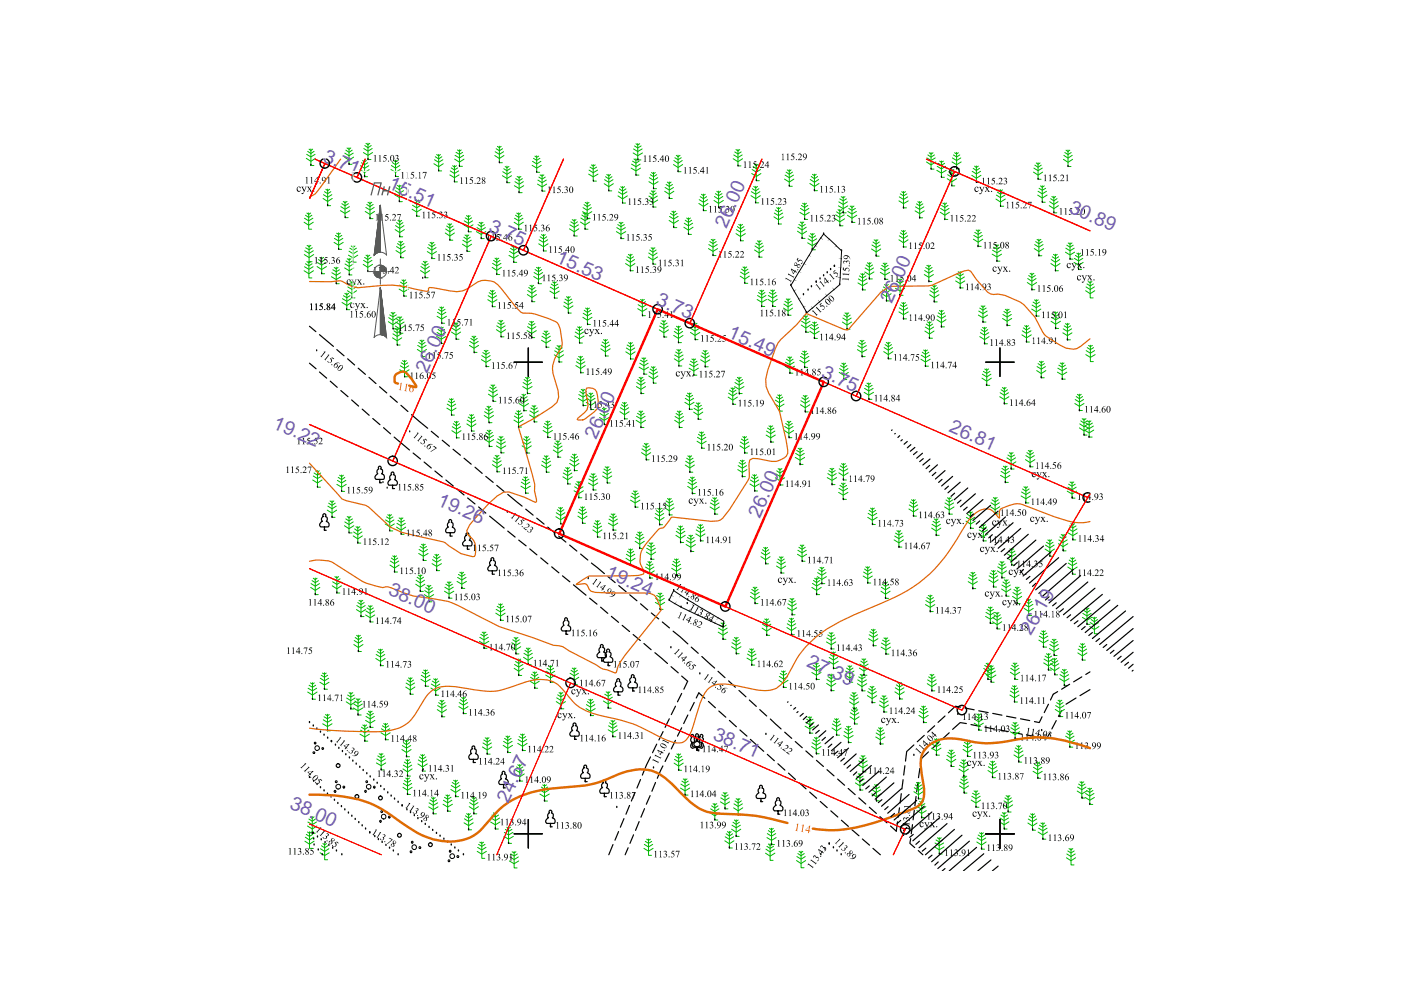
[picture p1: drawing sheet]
<svg xmlns="http://www.w3.org/2000/svg" width="297mm" height="210mm" viewBox="0 0 297 210" stroke-linecap="round" stroke-linejoin="round" font-family="sans-serif">
<defs><g id="words">
<g font-size="4.1" fill="#735cb8">
<text x="68.3" y="34" transform="rotate(24 68.3 34)">3.71</text>
<text x="82.2" y="39.9" transform="rotate(24 82.2 39.9)">15.51</text>
<text x="226.4" y="44.9" transform="rotate(24 226.4 44.9)">30.89</text>
<text x="103.4" y="48.9" transform="rotate(24 103.4 48.9)">3.75</text>
<text x="154" y="48.6" transform="rotate(-66 154 48.6)">26.00</text>
<text x="117.7" y="55.5" transform="rotate(24 117.7 55.5)">15.53</text>
<text x="138.9" y="64.6" transform="rotate(24 138.9 64.6)">3.73</text>
<text x="189.1" y="64.5" transform="rotate(-66 189.1 64.5)">26.00</text>
<text x="154.2" y="71.5" transform="rotate(24 154.2 71.5)">15.49</text>
<text x="90.6" y="79.2" transform="rotate(-66 90.6 79.2)">26.00</text>
<text x="173.9" y="79.9" transform="rotate(24 173.9 79.9)">3.75</text>
<text x="57.6" y="90.7" transform="rotate(24 57.6 90.7)">19.22</text>
<text x="126.4" y="93.3" transform="rotate(-66 126.4 93.3)">26.00</text>
<text x="201" y="91.4" transform="rotate(24 201 91.4)">26.81</text>
<text x="92.5" y="107" transform="rotate(24 92.5 107)">19.26</text>
<text x="161.1" y="110.1" transform="rotate(-66 161.1 110.1)">26.00</text>
<text x="128.3" y="122.3" transform="rotate(24 128.3 122.3)">19.24</text>
<text x="82.1" y="126" transform="rotate(24 82.1 126)">38.00</text>
<text x="218.5" y="134.8" transform="rotate(-60 218.5 134.8)">26.19</text>
<text x="170.9" y="141.3" transform="rotate(24 170.9 141.3)">27.39</text>
<text x="151" y="156.7" transform="rotate(24 151 156.7)">38.71</text>
<text x="61.2" y="171.3" transform="rotate(24 61.2 171.3)">38.00</text>
<text x="107.7" y="170.4" transform="rotate(-65 107.7 170.4)">24.67</text>
</g>
</g></defs>
<g fill="none" stroke="#000" stroke-width=".25">
<path d="M65.6 69.2l1.4 1.1M65.6 77l1.4 1.2M67.7 71l3 2.4M67.7 78.9l1.6 1.3M71.4 74.1l1.5 1.3M73.7 76.1l1.5 1.3M75.9 78.1l1.6 1.3M70 80.8l1.5 1.3M72.3 82.8l1.5 1.3M74.5 84.8l1.5 1.3M76.8 86.7l1.5 1.4M78.2 80l1.5 1.3"/>
<path d="M79 88.7l1.6 1.3M80.5 82l1.5 1.3M81.3 90.7l1.5 1.3M82.7 84l1.5 1.3M83.6 92.7l3.2 2.7M85 85.9l1.5 1.3M87.2 87.9l3.5 2.9M87.6 96.1l1.6 1.2M89.9 98l1.5 1.2M91.4 91.4l1.6 1.3M92.2 99.9l1.6 1.2M93.8 93.3l1.5 1.3"/>
<path d="M96.1 95.3l1.5 1.2M98.4 97.2l1.5 1.2M100.7 99.1l1.5 1.3M94.5 101.8l1.6 1.2M96.9 103.7l1.5 1.2M99.1 105.6l1.6 1.2M101.5 107.5l1.5 1.3M103 101l1.6 1.3M103.8 109.4l3.1 2.6M105.3 102.9l1.5 1.3M107.7 104.8l3 2.5M107.7 112.6l1.5 1.3"/>
<path d="M110 114.5l1.5 1.2M111.5 108l1.5 1.2M112.3 116.4l1.5 1.2M113.8 109.9l1.6 1.2M114.6 118.3l1.6 1.2M116.1 111.8l1.6 1.2M118.4 113.7l1.6 1.2M120.8 115.6l1.5 1.2M123.1 117.5l1.5 1.2M125.4 119.4l2.7 2.2M117 120.2l1.5 1.3M119.3 122.1l1.5 1.3"/>
<path d="M121.6 124l2.6 2.2M125 126.8l1.6 1.3M127.3 128.7l1.6 1.3M128.9 122.3l1.5 1.2M129.6 130.7l1.5 1.3M131.2 124.2l1.6 1.3M131.9 132.6l1.6 1.3M133.5 126.1l1.5 1.3M134.2 134.5l1.6 1.3M135.8 128l1.5 1.3M136.5 136.4l1.5 1.4M138.1 130l1.6 1.2"/>
<path d="M138.9 138.4l2.6 2.3M140.4 131.9l1.5 1.2M142.7 133.8l3.1 2.7M146.6 137.2l1.4 1.3M148.8 139.2l2.7 2.4M139.2 157.8l-.9 1.8M140.6 155.1l-.9 1.8M141.9 152.4l-.9 1.8M141.9 159.7l-.9 1.8M142.3 141.4l1.5 1.3M143.2 149.7l-.9 1.8M143.2 157l-.9 1.8"/>
<path d="M144.5 143.3l1.3 1.1-.8 1.7M144.5 147l-.9 1.8M144.5 154.3l-.9 1.8M145.8 151.6l-.9 1.8M147.2 148.9l-.9 1.8M147.6 148l.6-1.1 1.2 1.1M150.2 148.7l1.5 1.4M152.2 142.3l1.5 1.4M152.4 150.7l1.5 1.4M154.5 144.4l1.4 1.3M154.6 152.7l1.5 1.4M156.7 146.4l1.5 1.3"/>
<path d="M156.9 154.8l1.5 1.3M158.9 148.4l1.5 1.4M159.1 156.8l2.8 2.5M161.1 150.5l1.5 1.3M162.7 159.9l1.5 1.4M163.3 152.4l2.3 2.2M166.4 155.2l1.5 1.3M168.6 157.2l1.5 1.3M170.9 159.2l1.4 1.3M193.8 157.9l-1.6 1.4-.2 2.1M196 155.9l-1.5 1.4M196.9 159.4l-1.6 1.5-.1 1"/>
<path d="M198.2 153.9l-1.5 1.3M199.1 157.4l-1.5 1.4M200.4 151.8l-1.5 1.4M201.3 155.4l-1.5 1.3M203.6 149.9l-1-.2-1.5 1.4M204.6 150.1l1.9 .4M204.9 153.4l-1.3-.2-1.6 1.4M205.9 153.6l1.9 .4M207.5 150.7l2 .4M208.8 154.2l2 .4M210.5 151.3l1.9 .3M211.8 154.7l1.9 .4"/>
<path d="M213.4 151.8l2 .4M214.7 155.3l2 .4M216.4 152.4l1.9 .4M217.7 155.8l1.9 .4M220.9 152l-.6 1.2-1-.2M222.3 149.3l-.9 1.8M222.5 155.4l-.6 1.2-1.3-.2M223.9 152.8l-.9 1.8M224.2 146.6l-.9 .6-.6 1.2M225 150.7l-.6 1.2M226.8 145.1l-1.7 1M228.1 148l-2.1 1.3"/>
<path d="M229.4 143.5l-1.8 1.1M231.1 142.5l-.9 .5M231.1 146.2l-2.1 1.3M130 179.1l-.9 2.1M131.1 176.3l-.7 1.8M132.3 173.6l-.8 1.8M133.2 179.7l-.7 1.5M133.5 170.8l-.8 1.8M134.3 177l-.7 1.8M134.6 168l-.7 1.8M135.5 174.2l-.8 1.9M135.8 165.3l-.8 1.8"/>
<path d="M136.7 171.5l-.8 1.8M137.8 168.7l-.8 1.8M137.9 160.5l-1.7 3.8M139 165.9l-.8 1.9M140.5 162.4l-1.1 2.6M164.9 161.9l1.5 1.4M167.2 163.9l1.5 1.4M169.4 165.9l1.5 1.4M171.7 167.9l1.4 1.3M173.1 161.2l1.5 1.3M173.9 169.9l1.5 1.3M175.3 163.2l1.5 1.3"/>
<path d="M176.1 171.9l1.5 1.3M177.6 165.2l1.5 1.3M178.4 173.9l1.5 1.3M179.8 167.2l1.5 1.3M180.6 175.9l1.5 1.3M182.1 169.2l1.5 1.3M182.8 177.9l1.6 1.3M184.3 171.2l1.5 1.3M185.1 179.9l1.5 1.3M186.6 173.1l1.4 1.4M190.3 174.2l-.3 2-1.2-1.1M190.7 171.3l-.3 2"/>
<path d="M191.1 168.3l-.3 2M191.5 165.3l-.3 2M191.9 162.3l-.3 2M193.1 177.8l-.2 1 1 .9M193.5 174.8l-.3 2M193.8 171.8l-.2 2M194.2 168.9l-.2 2M194.6 165.9l-.2 2M195 162.9l-.3 2M194.7 180.3l1 .9"/>
</g>
<g fill="none" stroke="#00b800" stroke-width=".21">
<path d="M64.9 33.6l1 .6 1-.6M65 32.7l.9 .6 .9-.6M65.2 32.1l.7 .5 .7-.5M65.5 31.6l.4 .3 .4-.3M65.9 31.6v3.5h.6M73 33.3l1 .7 1-.7M73.1 32.5l.9 .5 .9-.5M73.3 31.8l.7 .5 .7-.5M73.6 31.4l.4 .3 .4-.3M74 31.3v3.5h.6M76.3 36l1 .6 1-.6M76.4 35.1l.9 .6 .9-.6"/>
<path d="M76.6 34.5l.7 .4 .7-.4M76.9 34l.4 .3 .4-.3M77 32.3l1 .6 1-.6M77.1 31.5l.9 .5 .9-.5M77.3 34v3.5h.6M77.3 30.9l.7 .4 .7-.4M77.6 30.4l.4 .3 .4-.3M78 30.4v3.4h.7M82.9 35.9l1 .6 .9-.6M83 35.1l.9 .5 .9-.5M83.2 34.5l.7 .4 .6-.4M83.4 34l.5 .3 .3-.3"/>
<path d="M83.9 34v3.4h.6M83.9 39.8l.8 .4 .6-.4M84.2 39.3l.5 .3 .3-.3M84.7 39.2v3.6h.6M92 34.7l1 .6 1-.6M92.1 33.9l.9 .5 .9-.5M92.3 33.2l.7 .5 .7-.5M92.6 32.8l.4 .3 .4-.3M93 32.7v3.5h.6M95.4 37.1l1 .6 .9-.6M95.5 36.2l.9 .6 .8-.6M95.7 35.6l.7 .4 .6-.4"/>
<path d="M96 35.1l.4 .3 .4-.3M96.4 35.1v3.5h.6M96.4 33.7l1 .7 1-.7M96.5 32.9l.9 .6 .9-.6M96.7 32.3l.7 .4 .7-.4M97 31.8l.4 .3 .4-.3M97.4 31.8v3.5h.6M104.9 33l1 .6 .9-.6M105 32.2l.9 .5 .9-.5M105.2 31.5l.7 .5 .7-.5M105.5 31l.4 .3 .4-.3M105.9 31v3.5h.6"/>
<path d="M106.5 37.3l1 .5 1-.5M106.6 36.4l.9 .6 .9-.6M106.8 35.8l.7 .4 .7-.4M107.1 35.3l.4 .3 .4-.3M107.5 35.2v3.5h.6M109.1 39.4l1 .6 .9-.6M109.2 38.5l.9 .6 .9-.6M109.3 37.9l.8 .4 .6-.4M109.6 37.4l.5 .3 .3-.3M110.1 37.4v3.5h.6M112.8 35.1l1 .5 1-.5M112.9 34.2l.9 .6 .9-.6"/>
<path d="M113.1 33.6l.7 .4 .7-.4M113.4 33.1l.4 .3 .4-.3M113.8 33v3.5h.6M114 39l.9 .6 1-.6M114 38.2l.9 .5 .9-.5M114.3 37.5l.6 .5 .7-.5M114.5 37.1l.4 .2 .4-.2M114.9 37v3.5h.7M124.8 36.9l1 .6 1-.6M124.9 36.1l.9 .5 .9-.5M125.1 35.4l.7 .5 .7-.5M125.4 35l.4 .2 .4-.2"/>
<path d="M125.8 34.9v3.5h.6M128.1 38.9l1 .7 .9-.7M128.2 38.1l.9 .6 .9-.6M128.4 37.5l.7 .4 .7-.4M128.7 37l.4 .3 .4-.3M129.1 37v3.5h.6M131.6 39.6l.4 .3 .4-.3M132 39.5v3.6h.6M133.8 35.6l1 .6 1-.6M133.9 34.8l.9 .5 .9-.5M134.1 34.2l.7 .4 .7-.4M134.2 32.4l1 .6 1-.6"/>
<path d="M134.3 31.6l.9 .5 .9-.5M134.4 33.7l.4 .3 .4-.3M134.5 30.9l.7 .5 .7-.5M134.8 30.5l.4 .2 .4-.2M134.8 33.7v3.4h.7M135.2 30.4v3.5h.7M137.6 38.5l1 .6 .9-.6M137.7 37.7l.9 .5 .8-.5M137.9 37l.7 .5 .6-.5M138.1 36.6l.5 .3 .3-.3M138.6 36.5v3.5h.6M141 39.8l.9 .5 .9-.5"/>
<path d="M141.2 39.1l.7 .4 .7-.4M141.5 38.6l.4 .3 .4-.3M141.9 38.6v3.5h.6M142.8 34.9l1 .6 .9-.6M142.9 34l.9 .6 .9-.6M143.1 33.4l.7 .5 .6-.5M143.4 32.9l.4 .3 .4-.3M143.8 32.9v3.5h.6M155.4 33.7l1.1 .6 .9-.6M155.6 32.9l.9 .5 .9-.5M155.8 32.2l.7 .4 .6-.4M156 31.7l.5 .3 .3-.3"/>
<path d="M156.5 31.7v3.5h.6M159.4 36.8l1 .6 .9-.6M159.5 35.9l.9 .6 .8-.6M159.7 35.3l.7 .5 .6-.5M159.8 39.5l.4 .3 .4-.3M159.9 34.8l.5 .3 .3-.3M160.2 39.5v3.5h.7M160.4 34.8v3.5h.6M166.3 38l1 .6 1-.6M166.5 37.1l.8 .6 .9-.6M166.7 36.5l.6 .5 .7-.5M166.9 36l.4 .3 .4-.3"/>
<path d="M167.3 36v3.5h.7M171.7 38.9l1 .6 1-.6M171.8 38.1l.9 .6 .9-.6M172 37.4l.7 .5 .7-.5M172.3 37l.4 .3 .4-.3M172.7 36.9v3.5h.6M196.4 34.3l1 .7 1-.7M196.5 33.5l.9 .5 .9-.5M196.7 32.9l.7 .4 .7-.4M197 32.4l.4 .3 .4-.3M197.4 32.3v3.6h.6M198.6 36.1l1 .6 1-.6"/>
<path d="M198.7 35.3l.9 .5 .9-.5M198.9 34.6l.7 .5 .7-.5M199.2 34.2l.4 .2 .4-.2M199.6 34.1v3.5h.6M200.8 37.9l1 .6 1-.6M200.9 37l.9 .6 .9-.6M201.1 36.4l.7 .5 .7-.5M201.4 35.9l.4 .3 .4-.3M201.8 35.9v3.5h.6M201.8 34.3l1 .6 1-.6M201.9 33.5l.9 .5 .9-.5M202.1 32.9l.7 .4 .7-.4"/>
<path d="M202.4 32.4l.4 .2 .4-.2M202.8 32.3v3.5h.7M206 37.2l1 .6 1-.6M206.1 36.3l.9 .6 .9-.6M206.3 35.7l.7 .5 .7-.5M206.6 35.2l.4 .3 .4-.3M207 35.2v3.5h.6M219.1 36.5l1 .6 1-.6M219.2 35.6l.9 .6 .9-.6M219.4 35l.7 .5 .7-.5M219.7 34.5l.4 .3 .4-.3M220.1 34.5v3.5h.6"/>
<path d="M220.3 39.9l.7 .4 .7-.4M220.6 39.4l.4 .3 .4-.3M221 39.4v3.5h.6M225.5 33.8l.9 .6 1-.6M225.6 32.9l.8 .6 .9-.6M225.8 32.3l.6 .5 .7-.5M226 31.8l.4 .3 .4-.3M226.4 31.8v3.5h.7M64.5 57.4l1 .6 1-.6M64.5 47.1l.9 .7 1-.7M64.5 54l1 .6 1-.6M64.6 56.6l.9 .5 .9-.5"/>
<path d="M64.6 46.3l.8 .5 .9-.5M64.6 53.2l.9 .5 .9-.5M64.8 55.9l.7 .5 .7-.5M64.8 45.6l.6 .5 .7-.5M64.8 52.5l.7 .5 .7-.5M65.1 55.5l.4 .3 .4-.3M65.1 45.2l.3 .3 .5-.3M65.1 52l.4 .3 .4-.3M65.4 45.1v3.5h.7M65.5 55.4v3.5h.6M65.5 52v3.5h.7M67.2 56.5l1 .7 1-.7"/>
<path d="M67.3 55.7l.9 .5 .9-.5M67.5 55l.7 .5 .7-.5M67.8 54.6l.4 .3 .4-.3M68.2 54.5v3.5h.6M68.5 42.1l1 .6 .9-.6M68.6 41.3l.9 .5 .9-.5M68.8 40.6l.7 .5 .6-.5M69.1 40.1l.4 .3 .4-.3M69.5 40.1v3.5h.6M70.3 58.7l1 .6 1-.6M70.4 57.8l.9 .6 .9-.6M70.6 57.2l.7 .4 .7-.4"/>
<path d="M70.8 51.4l1 .6 1-.6M70.9 56.7l.4 .3 .4-.3M70.9 50.5l.9 .6 .9-.6M71.1 49.9l.7 .4 .7-.4M71.3 56.6v3.6h.6M71.4 49.4l.4 .3 .4-.3M71.8 49.4v3.5h.6M72.2 44.7l1 .6 1-.6M72.3 43.8l.9 .6 .9-.6M72.5 43.2l.7 .4 .7-.4M72.8 42.7l.4 .3 .4-.3M73.1 56.8l.9 .6 1-.6"/>
<path d="M73.2 56l.8 .5 .9-.5M73.2 42.7v3.4h.6M73.4 55.3l.6 .5 .7-.5M73.6 54.9l.4 .2 .4-.2M73.9 54.1l1 .6 1-.6M74 53.3l.9 .5 .9-.5M74 54.8v3.5h.7M74.2 52.6l.7 .4 .7-.4M74.2 59.7l.4 .3 .4-.3M74.5 52.2l.4 .3 .4-.3M74.6 59.6v3.6h.7M74.9 52.1v3.5h.6"/>
<path d="M77 56l1 .7 1-.7M77.1 55.2l.9 .6 .9-.6M77.3 54.6l.7 .4 .7-.4M77.4 44.8l1 .7 1-.7M77.6 44l.8 .5 .9-.5M77.6 54.1l.4 .3 .4-.3M77.8 43.3l.6 .5 .7-.5M78 54.1v3.5h.6M78 42.9l.4 .3 .4-.3M78.4 42.8v3.6h.7M83.7 41.3l1 .6 .9-.6M83.8 40.4l.9 .6 .9-.6"/>
<path d="M83.8 48.7l1 .6 .9-.6M83.9 47.8l.9 .6 .8-.6M83.9 53.1l1.1 .7 .9-.7M84.1 52.3l.9 .5 .9-.5M84.1 47.2l.7 .5 .6-.5M84.3 51.6l.7 .5 .6-.5M84.4 46.7l.4 .3 .4-.3M84.5 51.2l.5 .3 .3-.3M84.8 46.7v3.5h.6M84.9 59.8l.7 .5 .7-.5M85 51.1v3.6h.6M85.2 59.4l.4 .2 .4-.2"/>
<path d="M85.6 59.3v3.5h.6M87.4 44.4l.9 .6 1-.6M87.5 43.5l.8 .6 .9-.6M87.7 42.9l.6 .4 .7-.4M88 42.4l.3 .3 .5-.3M88.3 42.4v3.4h.7M89.2 57.4l.9 .6 1-.6M89.2 56.5l.9 .6 .9-.6M89.5 55.9l.6 .4 .7-.4M89.7 55.4l.4 .3 .5-.3M90.1 55.4v3.5h.7M90.6 53.3l1 .6 .9-.6"/>
<path d="M90.7 52.5l.9 .5 .9-.5M90.9 51.9l.7 .4 .6-.4M91.2 51.4l.4 .3 .4-.3M91.6 51.4v3.4h.6M94.4 49.4l1 .6 1-.6M94.5 48.6l.9 .5 .9-.5M94.7 47.9l.7 .5 .7-.5M95 47.5l.4 .3 .4-.3M95.4 47.4v3.5h.6M98 51.8l1 .6 1-.6M98.1 50.9l.9 .6 .9-.6M98.3 47.7l1 .6 1-.6"/>
<path d="M98.3 50.3l.7 .5 .7-.5M98.4 46.8l.9 .6 .9-.6M98.6 49.8l.4 .3 .4-.3M98.6 46.2l.7 .4 .7-.4M98.9 45.7l.4 .3 .4-.3M99 49.8v3.5h.7M99.3 45.7v3.4h.6M101 49.1l1 .6 1-.6M101.1 48.3l.9 .5 .9-.5M101.3 47.6l.7 .4 .7-.4M101.6 47.2l.4 .2 .4-.2M102 47.1v3.5h.7"/>
<path d="M104.4 56.7l.9 .6 1-.6M104.4 55.8l.9 .6 .9-.6M104.6 55.2l.7 .5 .7-.5M104.9 54.7l.4 .3 .4-.3M105.3 54.7v3.5h.7M107.9 54.1l1 .6 1-.6M108 53.3l.9 .5 .9-.5M108.2 52.7l.7 .4 .7-.4M108.5 52.2l.4 .3 .4-.3M108.9 52.2v3.4h.7M109 47.1l1 .7 1-.7M109.1 46.3l.9 .5 .9-.5"/>
<path d="M109.3 45.6l.7 .5 .7-.5M109.6 45.2l.4 .3 .4-.3M110 45.1v3.5h.6M113.2 58.6l1 .7 .9-.7M113.2 57.8l1 .5 .9-.5M113.5 57.2l.7 .4 .7-.4M113.7 56.7l.5 .3 .4-.3M114.2 56.6v3.6h.6M114.2 51.7l1 .6 1-.6M114.3 50.8l.9 .6 .9-.6M114.5 50.2l.7 .5 .7-.5M114.8 49.7l.4 .3 .4-.3"/>
<path d="M115.2 49.7v3.5h.7M117.2 59.8l.4 .3 .4-.3M117.6 59.7v3.5h.6M120.7 48.5l1.1 .6 .9-.6M120.8 47.7l1 .5 .8-.5M121 47l.8 .5 .6-.5M121.3 46.6l.5 .3 .3-.3M121.8 46.5v3.5h.6M123.1 47.1l.9 .6 1-.6M123.1 46.2l.9 .6 .9-.6M123.4 45.6l.6 .5 .7-.5M123.5 44.9l1 .6 1-.6"/>
<path d="M123.6 44l.9 .6 .9-.6M123.6 45.1l.4 .3 .4-.3M123.8 43.4l.7 .4 .7-.4M124 45.1v3.5h.7M124.1 42.9l.4 .3 .4-.3M124.5 42.8v3.6h.6M130.7 49.1l1 .6 1-.6M130.8 48.3l.9 .5 .9-.5M131 47.6l.7 .4 .7-.4M131 41.5l1 .7 1-.7M131.1 40.7l.9 .5 .9-.5M131.3 47.2l.4 .2 .4-.2"/>
<path d="M131.3 40l.7 .5 .7-.5M131.7 47.1v3.5h.6M132.6 55.9l1 .6 1-.6M132.8 55l.8 .6 .9-.6M132.9 54.4l.7 .5 .7-.5M133.2 53.9l.4 .3 .4-.3M133.6 53.9v3.5h.7M137.5 54.5l.9 .6 1-.6M137.5 42.4l1 .6 .9-.6M137.5 53.6l.9 .6 .9-.6M137.6 41.6l.9 .5 .9-.5M137.8 53l.6 .5 .7-.5"/>
<path d="M137.8 40.9l.7 .5 .6-.5M138 52.5l.4 .3 .5-.3M138.1 40.5l.4 .3 .4-.3M138.4 52.5v3.5h.7M138.5 40.4v3.5h.6M140.9 40.6l1 .6 1-.6M141.9 46.7l.9 .7 1-.7M141.9 45.9l.9 .5 1-.5M142.2 45.3l.6 .4 .8-.4M142.5 44.8l.3 .3 .5-.3M142.8 44.7v3.6h.7M145 48.2l1 .6 .9-.6"/>
<path d="M145.1 47.3l.9 .6 .9-.6M145.3 46.7l.7 .5 .6-.5M145.6 46.2l.4 .3 .4-.3M146 46.2v3.5h.6M148.2 43.1l.9 .7 1-.7M148.3 42.3l.8 .6 .9-.6M148.5 41.7l.6 .4 .7-.4M148.7 41.2l.4 .3 .4-.3M149.1 41.1v3.6h.7M150.2 52.7l1 .6 .9-.6M150.3 51.9l.9 .5 .9-.5M150.5 51.2l.7 .4 .6-.4"/>
<path d="M150.8 50.8l.4 .2 .4-.2M151.2 50.7v3.5h.6M151.4 42.5l1 .6 1-.6M151.5 41.7l.9 .5 .8-.5M151.7 41.1l.7 .4 .7-.4M152 40.6l.4 .3 .4-.3M152.4 40.5v3.5h.6M156 49.5l1 .7 1-.7M156.1 48.7l.9 .5 .9-.5M156.3 48l.7 .5 .7-.5M156.6 47.6l.4 .3 .4-.3M156.9 58.5l1 .7 1-.7"/>
<path d="M157 47.5v3.6h.6M157 57.7l.9 .6 .9-.6M157.2 57.1l.7 .4 .7-.4M157.5 56.6l.4 .3 .4-.3M157.9 56.6v3.5h.6M159.2 41.5l1 .6 1-.6M159.3 40.6l.9 .6 .9-.6M159.5 40l.7 .5 .7-.5M160 53l1 .6 .9-.6M160.1 52.2l.9 .5 .8-.5M160.3 51.6l.7 .4 .6-.4M160.6 51.1l.4 .3 .4-.3"/>
<path d="M161 51v3.5h.6M164.1 46l1 .6 1-.6M164.2 45.2l.9 .5 .8-.5M164.4 44.5l.7 .5 .7-.5M164.7 44l.4 .3 .4-.3M165.1 44v3.5h.6M169.1 49l1 .7 .9-.7M169.2 48.2l.9 .6 .8-.6M169.4 47.6l.7 .4 .6-.4M169.6 45l1 .6 1-.6M169.7 47.1l.4 .3 .3-.3M169.7 44.2l.9 .5 .9-.5"/>
<path d="M169.9 43.6l.7 .4 .7-.4M170.1 47v3.5h.6M170.2 43.1l.4 .3 .4-.3M170.6 43.1v3.4h.6M171.2 51.5l1 .6 1-.6M171.3 50.6l.9 .6 .9-.6M171.5 50l.7 .5 .7-.5M171.8 49.5l.4 .3 .4-.3M172.2 49.5v3.5h.7M177.1 46.4l1 .6 1-.6M177.2 45.6l.9 .5 .9-.5M177.4 44.9l.7 .5 .7-.5"/>
<path d="M177.7 44.5l.4 .2 .4-.2M177.8 43.6l1 .6 .9-.6M177.8 42.8l1 .5 .9-.5M178.1 42.2l.7 .4 .7-.4M178.1 44.4v3.5h.6M178.4 41.7l.4 .3 .4-.3M178.8 41.7v3.4h.6M179.7 45.6l.9 .7 1.1-.7M179.7 44.8l.9 .6 1-.6M180 44.2l.6 .4 .8-.4M180.3 43.7l.3 .3 .5-.3M180.6 43.6v3.6h.7"/>
<path d="M181.9 60l1 .6 1-.6M182 59.1l.9 .6 .9-.6M182.2 58.5l.7 .4 .7-.4M182.5 58l.4 .3 .4-.3M182.9 58v3.5h.6M183.3 57.7l1 .6 1-.6M183.4 56.8l.9 .6 .9-.6M183.6 56.2l.7 .4 .7-.4M183.9 55.7l.4 .3 .4-.3M184.3 55.7v3.4h.7M184.8 52.8l1 .6 .9-.6M184.9 51.9l.9 .6 .8-.6"/>
<path d="M185.1 51.3l.7 .5 .6-.5M185.3 50.8l.5 .3 .3-.3M185.8 50.8v3.5h.6M186.6 57.7l1 .6 1-.6M186.7 56.9l.9 .5 .9-.5M186.9 56.3l.7 .4 .7-.4M187.2 55.8l.4 .3 .4-.3M187.6 55.8v3.4h.7M190.2 59.6l.6 .5 .7-.5M190.4 59.2l.4 .2 .4-.2M190.6 50.8l1 .7 .9-.7M190.6 42.6l1 .6 1-.6"/>
<path d="M190.7 50l.9 .6 .8-.6M190.7 41.7l.9 .6 .8-.6M190.8 59.1v3.5h.7M190.9 49.4l.7 .4 .6-.4M190.9 41.1l.7 .4 .7-.4M191.1 48.9l.5 .3 .3-.3M191.2 40.6l.4 .3 .4-.3M191.6 48.9v3.5h.6M191.6 40.6v3.5h.6M194 44.7l1 .6 1-.6M194.1 43.9l.9 .5 .9-.5M194.3 43.2l.7 .4 .7-.4"/>
<path d="M194.6 42.8l.4 .3 .4-.3M195 42.7v3.5h.6M196 58.2l.9 .6 1-.6M196 57.4l.9 .5 .9-.5M196.3 56.7l.6 .5 .7-.5M196.5 56.3l.4 .2 .4-.2M196.9 56.2v3.5h.7M199.3 45l1 .6 1-.6M199.4 44.2l.9 .5 .9-.5M199.6 43.6l.7 .4 .7-.4M199.9 43.1l.4 .2 .4-.2M200.3 43v3.5h.7"/>
<path d="M202.6 59.6l1 .6 1-.6M202.7 58.7l.9 .6 .9-.6M202.9 58.1l.7 .4 .7-.4M203.2 57.6l.4 .3 .4-.3M203.6 57.6v3.4h.6M206.4 50.7l1 .7 1-.7M206.5 49.9l.9 .6 .9-.6M206.7 49.3l.7 .4 .7-.4M207 48.8l.4 .3 .4-.3M207.4 48.7v3.5h.6M210.4 53.9l1 .6 .9-.6M210.4 53l1 .6 .9-.6"/>
<path d="M210.7 52.4l.7 .4 .6-.4M210.9 51.9l.5 .3 .4-.3M211.2 42.2l.9 .6 1-.6M211.2 41.4l.9 .5 1-.5M211.4 51.9v3.5h.6M211.5 40.7l.6 .5 .8-.5M211.8 40.3l.3 .3 .5-.3M212.1 40.2v3.5h.7M217.8 59.9l1 .6 1-.6M217.9 59.1l.9 .5 .9-.5M218.1 58.4l.7 .5 .7-.5M218.4 58l.4 .3 .4-.3"/>
<path d="M218.8 57.9v3.5h.6M219.3 52.7l1 .6 1-.6M219.4 51.9l.9 .5 .8-.5M219.6 51.2l.7 .5 .7-.5M219.9 50.8l.4 .3 .4-.3M220 41.4l1 .6 1-.6M220.1 40.6l.9 .5 .9-.5M220.3 50.7v3.5h.6M222.5 43.6l.9 .6 1-.6M222.5 42.8l.9 .5 .9-.5M222.8 42.1l.6 .5 .7-.5M222.8 55.9l1 .6 .9-.6"/>
<path d="M222.9 55l.9 .6 .9-.6M223 41.7l.4 .3 .4-.3M223.1 54.4l.7 .5 .7-.5M223.4 53.9l.4 .3 .4-.3M223.4 41.6v3.5h.7M223.8 53.9v3.5h.6M225.9 53.5l1 .6 .9-.6M226 52.6l.9 .6 .9-.6M226.2 52l.7 .4 .6-.4M226.5 51.5l.4 .3 .4-.3M226.9 51.5v3.4h.6M227.7 55.6l1 .7 1-.7"/>
<path d="M227.8 54.8l.9 .5 .9-.5M228 54.1l.7 .5 .7-.5M228.3 53.7l.4 .3 .4-.3M228.7 53.6v3.6h.6M230.7 59.7l.4 .3 .4-.3M231.1 59.6v3.6h.7M72.5 64.1l1 .7 1-.7M72.6 63.3l.9 .6 .9-.6M72.8 62.7l.7 .4 .7-.4M73.1 62.2l.4 .3 .4-.3M73.5 62.1v3.6h.7M73.7 61.6l.9 .7 1-.7"/>
<path d="M73.7 60.8l.9 .6 .9-.6M74 60.2l.6 .4 .7-.4M82.3 68.2l1 .6 1-.6M82.4 67.4l.9 .5 .9-.5M82.6 66.8l.7 .4 .7-.4M82.9 66.3l.4 .2 .4-.2M83.2 71.6l1 .7 1-.7M83.3 70.8l.9 .5 .9-.5M83.3 66.2v3.5h.7M83.5 70.1l.7 .5 .7-.5M83.8 69.7l.4 .3 .4-.3M83.8 69.1l1 .7 1-.7"/>
<path d="M83.9 68.3l.9 .5 .9-.5M84.1 67.6l.7 .5 .7-.5M84.2 69.6v3.6h.6M84.4 67.2l.4 .3 .4-.3M84.6 61.3l1 .6 1-.6M84.7 60.5l.9 .5 .9-.5M84.8 78.4l1 .6 .9-.6M84.8 67.1v3.6h.6M84.9 77.6l.9 .5 .9-.5M85 76.9l.8 .4 .6-.4M85.3 76.5l.5 .3 .3-.3M85.8 76.4v3.5h.6"/>
<path d="M88.5 74.1l1 .6 .9-.6M88.6 73.2l.9 .6 .8-.6M88.8 72.6l.7 .5 .6-.5M89.1 72.1l.4 .3 .4-.3M89.5 72.1v3.5h.6M92.6 71.3l1 .6 1-.6M92.7 70.5l.9 .5 .9-.5M92.7 67.1l.9 .5 1.1-.5M92.8 66.2l.8 .6 .9-.6M92.9 69.9l.7 .4 .7-.4M93 65.6l.6 .4 .8-.4M93.2 69.4l.4 .2 .4-.2"/>
<path d="M93.3 65.1l.3 .3 .5-.3M93.6 69.3v3.5h.6M93.6 65.1v3.4h.7M95.7 70.4l1 .6 1-.6M95.8 69.6l.9 .5 .9-.5M96 69l.7 .4 .7-.4M96.3 68.5l.4 .2 .4-.2M96.7 68.4v3.5h.6M99.5 73.2l1 .6 1-.6M99.6 72.4l.9 .5 .9-.5M99.8 71.8l.7 .4 .7-.4M100.1 71.3l.4 .3 .4-.3"/>
<path d="M100.5 71.2v3.5h.6M102.1 76.2l.9 .6 1.1-.6M102.2 75.4l.8 .5 .9-.5M102.4 74.8l.6 .4 .8-.4M102.7 74.3l.3 .2 .5-.2M103 74.3v3.4h.7M103.4 63.5l1 .6 1-.6M103.5 62.7l.9 .5 .9-.5M103.7 62.1l.7 .4 .7-.4M104 61.6l.4 .3 .4-.3M104.4 61.6v3.4h.6M105.2 69.9l1 .6 1-.6"/>
<path d="M105.3 69.1l.9 .5 .9-.5M105.5 68.5l.7 .4 .7-.4M105.8 67.9l.4 .3 .4-.3M106.2 67.9v3.5h.6M111.8 70.1l.9 .6 1-.6M111.8 80v3.4h.6M111.8 62.4l1 .7 .9-.7M111.8 69.3l.9 .5 .9-.5M111.9 61.6l.9 .6 .9-.6M112.1 68.6l.6 .4 .7-.4M112.1 61l.7 .4 .7-.4M112.3 68.2l.4 .2 .4-.2"/>
<path d="M112.4 60.5l.4 .3 .4-.3M112.7 68.1v3.5h.7M112.8 60.5v3.5h.6M114.8 72.1l1 .6 1-.6M114.9 71.3l.9 .5 .9-.5M115.1 70.7l.7 .4 .7-.4M115.4 70.2l.4 .3 .4-.3M115.8 70.1v3.5h.6M116.6 61.7l1 .6 1-.6M116.7 60.9l.9 .5 .8-.5M116.9 60.2l.7 .5 .7-.5M117.5 75.2l1 .7 1-.7"/>
<path d="M117.6 74.4l.9 .5 .9-.5M117.8 73.7l.7 .5 .7-.5M118.1 73.3l.4 .3 .4-.3M118.5 73.2v3.6h.7M119.5 64.9l1 .6 1-.6M119.6 64.1l.9 .5 .9-.5M119.8 63.4l.7 .4 .7-.4M120.1 62.9l.4 .3 .4-.3M120.5 62.9v3.5h.6M121.9 71.2l1 .6 .9-.6M122 70.4l.9 .6 .8-.6M122.1 77.5l1 .6 1-.6"/>
<path d="M122.2 69.8l.7 .4 .6-.4M122.2 76.7l.9 .6 .9-.6M122.4 76.1l.7 .4 .7-.4M122.5 69.3l.4 .3 .4-.3M122.7 75.6l.4 .3 .4-.3M122.9 69.3v3.4h.6M123.1 75.5v3.5h.6M123.6 67.3l.9 .6 1-.6M123.7 66.4l.8 .6 .9-.6M123.9 65.8l.6 .5 .7-.5M124.2 65.3l.3 .3 .5-.3M124.5 65.3v3.5h.7"/>
<path d="M127.4 74l1 .6 1-.6M127.5 73.2l.9 .5 .9-.5M127.7 72.5l.7 .4 .7-.4M128 72l.4 .3 .4-.3M128.4 72v3.5h.6M132.7 74.6l1 .6 1-.6M132.8 73.8l.9 .5 .9-.5M133 73.2l.7 .4 .7-.4M133.3 72.6l.4 .3 .4-.3M133.7 72.6v3.5h.6M135.2 65.4l1 .6 1-.6M135.3 64.6l.9 .6 .9-.6"/>
<path d="M135.5 77.9l1 .5 1-.5M135.5 64l.7 .4 .7-.4M135.6 77l.9 .6 .9-.6M135.8 76.4l.7 .4 .7-.4M135.8 63.5l.4 .3 .4-.3M135.9 80v3.4h.6M136.1 75.9l.4 .3 .4-.3M136.2 63.5v3.4h.6M136.5 75.8v3.5h.7M137.5 79.7l1 .6 1-.6M137.6 78.9l.9 .5 .9-.5M137.8 78.2l.7 .5 .7-.5"/>
<path d="M138.1 77.8l.4 .3 .4-.3M138.5 77.7v3.5h.6M139.8 69.9l1 .7 .9-.7M139.9 69.1l.9 .6 .8-.6M140.1 68.5l.7 .4 .6-.4M140.3 68l.5 .3 .3-.3M140.8 67.9v3.6h.6M142.8 71.1l1 .7 1-.7M143 76.1l.9 .6 1-.6M143 70.3l.8 .6 .9-.6M143 75.3l.9 .5 .9-.5M143.1 69.7l.7 .4 .7-.4"/>
<path d="M143.3 74.6l.6 .5 .7-.5M143.4 69.2l.4 .3 .4-.3M143.5 74.1l.4 .3 .4-.3M143.8 69.1v3.5h.7M143.9 74.1v3.5h.7M146.1 78.1l1 .6 1-.6M146.2 77.2l.9 .6 .9-.6M146.4 76.6l.7 .4 .7-.4M146.4 70.5l1 .6 1-.6M146.5 69.6l.9 .6 .9-.6M146.7 76.1l.4 .3 .4-.3M146.7 69l.7 .5 .6-.5"/>
<path d="M147 68.5l.4 .3 .4-.3M147.1 76.1v3.4h.6M147.4 68.5v3.5h.6M148.5 76.3l1 .6 1-.6M148.6 75.4l.9 .6 .9-.6M148.8 74.8l.7 .4 .7-.4M149.1 74.3l.4 .3 .4-.3M149.5 74.3v3.5h.7M156.7 80v3.4h.7M160.5 63.5l1 .6 1-.6M160.6 62.7l.9 .5 .9-.5M160.8 62l.7 .5 .7-.5"/>
<path d="M161.1 61.6l.4 .2 .4-.2M161.5 61.5v3.5h.6M162.8 63.5l1 .6 1-.6M162.9 62.7l.9 .5 .9-.5M163.1 62l.7 .4 .7-.4M163.4 61.5l.4 .3 .4-.3M163.8 61.5v3.5h.7M166.1 65.3l1 .7 1-.7M166.2 64.5l.9 .6 .9-.6M166.4 63.9l.7 .4 .7-.4M166.5 77.6l1 .6 .9-.6M166.5 76.8l1 .5 .9-.5"/>
<path d="M166.7 63.4l.4 .3 .4-.3M166.8 76.2l.7 .4 .6-.4M167 75.7l.5 .3 .4-.3M167.1 63.3v3.5h.6M167.5 75.6v3.5h.6M169.6 76.4l1 .6 1-.6M169.7 75.6l.9 .5 .9-.5M169.9 68.9l1 .7 .9-.7M169.9 74.9l.7 .5 .7-.5M170 68.1l.9 .6 .8-.6M170.2 74.5l.4 .2 .4-.2M170.2 67.5l.7 .4 .6-.4"/>
<path d="M170.4 67l.5 .3 .3-.3M170.6 74.4v3.5h.6M170.9 66.9v3.5h.6M171.7 70.2l1 .7 1-.7M171.8 69.4l.9 .6 .9-.6M172 68.8l.7 .4 .7-.4M172.3 68.3l.4 .3 .4-.3M172.7 68.2v3.6h.6M177.9 79l1 .6 1-.6M178 78.1l.9 .6 .9-.6M178.2 77.5l.7 .4 .7-.4M178.5 77l.4 .3 .4-.3"/>
<path d="M178.6 68.3l1 .6 1-.6M178.7 67.4l.9 .6 .9-.6M178.9 77v3.5h.6M178.9 66.8l.7 .5 .7-.5M179.2 66.3l.4 .3 .4-.3M179.6 66.3v3.5h.6M181.8 74.1l1 .6 1-.6M181.9 73.3l.9 .5 .9-.5M182.1 72.6l.7 .5 .7-.5M182.4 72.2l.4 .2 .4-.2M182.8 72.1v3.5h.6M187 62.3l1 .6 .9-.6"/>
<path d="M187.1 61.5l.9 .5 .8-.5M187.3 60.8l.7 .5 .6-.5M187.4 74.5l.9 .7 1-.7M187.5 73.7l.8 .6 .9-.6M187.5 60.3l.5 .3 .3-.3M187.7 73.1l.6 .4 .7-.4M187.9 72.6l.4 .3 .4-.3M188 60.3v3.5h.6M188.3 72.6v3.5h.7M189.9 61.1l.9 .6 1-.6M189.9 60.3l.9 .5 .9-.5M190.6 66.1l1 .6 1-.6"/>
<path d="M190.7 65.3l.9 .5 .8-.5M190.9 64.6l.7 .5 .7-.5M191.2 64.2l.4 .2 .4-.2M191.6 64.1v3.5h.6M195.2 76.2l1 .6 1-.6M195.3 75.3l.9 .6 .9-.6M195.5 74.7l.7 .4 .7-.4M195.8 74.2l.4 .3 .4-.3M196.1 70.2l1 .6 .9-.6M196.2 69.3l.9 .6 .9-.6M196.2 74.2v3.4h.7M196.4 68.7l.7 .5 .6-.5"/>
<path d="M196.6 68.2l.5 .3 .3-.3M197.1 68.2v3.5h.6M197.1 62.5l1 .6 1-.6M197.2 61.6l.9 .6 .9-.6M197.4 61l.7 .5 .7-.5M197.7 60.5l.4 .3 .4-.3M198.1 60.5v3.5h.6M198.6 67.8l1 .6 1-.6M198.7 67l.9 .5 .9-.5M198.9 66.3l.7 .5 .7-.5M199.2 65.8l.4 .3 .4-.3M199.6 65.8v3.5h.6"/>
<path d="M207.4 66.8l1 .6 1-.6M207.5 66l.9 .5 .9-.5M207.7 65.3l.7 .4 .7-.4M207.7 71.4l1 .6 1-.6M207.9 70.5l.8 .6 .9-.6M208 64.9l.4 .3 .4-.3M208 69.9l.7 .5 .7-.5M208.3 79.3l.9 .6 .9-.6M208.3 69.4l.4 .3 .4-.3M208.4 64.8v3.5h.6M208.5 78.7l.7 .5 .7-.5M208.7 69.4v3.5h.7"/>
<path d="M208.8 78.2l.4 .3 .4-.3M209.2 78.2v3.5h.6M212.6 67.5l.9 .6 1-.6M212.6 66.7l.9 .5 .9-.5M212.9 66l.6 .5 .7-.5M213.1 65.6l.4 .3 .5-.3M213.5 65.5v3.5h.7M216.7 71l.9 .6 1.1-.6M216.7 70.1l.9 .6 1-.6M217 69.5l.6 .5 .8-.5M217.3 69l.3 .3 .5-.3M217.6 69v3.5h.7"/>
<path d="M218.7 65.5l1 .6 1-.6M218.8 64.7l.9 .5 .9-.5M219 64.1l.7 .4 .7-.4M219.3 63.6l.4 .2 .4-.2M219.7 63.5v3.5h.6M219.8 78.6l1 .6 .9-.6M219.9 77.7l.9 .6 .9-.6M220.1 77.1l.7 .5 .6-.5M220.4 76.6l.4 .3 .4-.3M220.8 76.6v3.5h.6M222.8 68.1l1 .6 1-.6M222.9 67.3l.9 .5 .9-.5"/>
<path d="M223.1 66.6l.7 .5 .7-.5M223.4 66.2l.4 .3 .4-.3M223.8 66.1v3.5h.7M224.2 78.9l1 .6 1-.6M224.3 78.1l.9 .5 .9-.5M224.5 77.4l.7 .5 .7-.5M224.8 77l.4 .2 .4-.2M225.2 76.9v3.5h.6M225.3 70.6l1 .6 1-.6M225.4 69.7l.9 .6 .9-.6M225.6 69.1l.7 .4 .7-.4M225.9 68.6l.4 .3 .4-.3"/>
<path d="M226.3 68.5v3.6h.6M230.2 61.6l.9 .7 1-.7M230.2 75.2l1 .6 1-.6M230.3 60.8l.8 .6 .9-.6M230.3 74.3l.9 .6 .9-.6M230.5 60.2l.6 .4 .7-.4M230.5 73.7l.7 .4 .7-.4M230.8 73.2l.4 .3 .4-.3M231.2 73.2v3.5h.6M66.9 99.8l.4 .3 .4-.3M67.3 99.8v3.5h.6M94.7 86.5l1 .6 1-.6"/>
<path d="M94.8 85.7l.9 .5 .9-.5M95 85l.7 .5 .7-.5M95.3 84.6l.4 .2 .4-.2M95.7 84.5v3.5h.7M95.8 91.3l1 .6 .9-.6M95.9 90.5l.9 .5 .9-.5M96.1 89.8l.7 .5 .7-.5M96.4 89.4l.4 .3 .4-.3M96.8 89.3v3.5h.6M99 89.9l.9 .6 1-.6M99.1 89.1l.8 .5 .9-.5M99.3 88.4l.6 .5 .7-.5"/>
<path d="M99.6 87.9l.3 .3 .5-.3M99.9 87.9v3.5h.7M102.7 88.1l.9 .6 1-.6M102.7 93.2l1 .6 1-.6M102.7 87.3l.9 .5 1-.5M102.8 92.3l.9 .6 .9-.6M103 86.7l.6 .4 .8-.4M103 91.7l.7 .5 .7-.5M103.3 86.1l.3 .3 .5-.3M103.3 91.2l.4 .3 .4-.3M103.5 83.6l1 .6 1-.6M103.6 86.1v3.5h.7"/>
<path d="M103.6 82.7l.9 .6 .9-.6M103.7 91.2v3.5h.7M103.8 82.1l.7 .5 .7-.5M104.1 81.6l.4 .3 .4-.3M104.4 98.5l1 .6 .9-.6M104.5 97.7l.9 .6 .9-.6M104.5 81.6v3.5h.7M104.7 97.1l.7 .4 .6-.4M105 96.6l.4 .3 .4-.3M105.2 94.5l1 .6 1-.6M105.3 93.7l.9 .5 .9-.5M105.4 96.5v3.5h.6"/>
<path d="M105.5 93l.7 .5 .7-.5M105.8 92.6l.4 .2 .4-.2M106.2 92.5v3.5h.7M109 89.1l.9 .6 1.1-.6M109.1 88.2l.8 .6 .9-.6M109.3 87.6l.6 .4 .8-.4M109.6 87.1l.3 .3 .5-.3M109.9 87v3.6h.7M110.1 85.6l.9 .6 1.1-.6M110.2 84.8l.8 .5 .9-.5M110.4 84.1l.6 .4 .8-.4M110.7 83.6l.3 .3 .5-.3"/>
<path d="M110.7 94.5l1 .7 .9-.7M110.8 93.7l.9 .5 .9-.5M110.8 82l1 .6 1-.6M110.9 81.1l.9 .6 .9-.6M111 93l.7 .5 .7-.5M111 83.6v3.5h.7M111.1 80.5l.7 .4 .7-.4M111.3 92.6l.4 .3 .4-.3M111.4 80l.4 .3 .4-.3M111.7 92.5v3.6h.6M112.3 88l.9 .6 1-.6M112.4 87.1l.8 .6 .9-.6"/>
<path d="M112.6 86.5l.6 .4 .7-.4M112.8 86l.4 .3 .4-.3M113.2 85.9v3.6h.7M114.8 98.6l1 .6 1-.6M114.9 97.8l.9 .5 .9-.5M115.1 97.2l.7 .4 .7-.4M115.1 91.3l1 .6 1-.6M115.2 90.4l.9 .6 .9-.6M115.4 96.6l.4 .3 .4-.3M115.4 89.8l.7 .4 .7-.4M115.7 89.3l.4 .3 .4-.3M115.8 96.6v3.5h.7"/>
<path d="M116.1 89.2v3.6h.7M117.3 95.4l1 .7 1-.7M117.4 94.6l.9 .6 .9-.6M117.6 93.9l.7 .5 .7-.5M117.9 93.5l.4 .3 .4-.3M118.3 93.4v3.5h.6M119.6 99.7l.8 .4 .6-.4M119.9 99.1l.5 .3 .3-.3M120.4 99.1v3.5h.6M120.8 98.3l1 .6 1-.6M120.9 97.5l.9 .5 .9-.5M121.1 96.8l.7 .4 .7-.4"/>
<path d="M121.4 96.3l.4 .3 .4-.3M121.8 96.3v3.5h.6M122.6 84.5l1 .6 1-.6M122.7 83.7l.9 .5 .9-.5M122.9 83l.7 .5 .7-.5M123.2 82.6l.4 .2 .4-.2M123.6 82.5v3.5h.7M124.3 85.3l1 .6 .9-.6M124.4 84.5l.9 .5 .9-.5M124.6 83.8l.7 .5 .6-.5M124.9 83.4l.4 .3 .4-.3M125.3 83.3v3.5h.6"/>
<path d="M127.1 88.5l1 .6 1-.6M127.2 87.7l.9 .5 .9-.5M127.4 87l.7 .5 .7-.5M127.7 86.6l.4 .3 .4-.3M128.1 99.4l.6 .5 .7-.5M128.1 86.5v3.5h.6M128.3 99l.4 .2 .4-.2M128.7 98.9v3.5h.7M131.4 87.3l1 .6 1-.6M131.5 86.4l.9 .6 .9-.6M131.7 85.8l.7 .5 .7-.5M132 85.3l.4 .3 .4-.3"/>
<path d="M132.4 85.3v3.5h.7M134.9 89.1l1 .6 1-.6M134.9 82l1 .6 1-.6M135 88.3l.9 .5 .9-.5M135 81.1l.9 .6 .9-.6M135.2 87.6l.7 .5 .7-.5M135.2 80.5l.7 .4 .7-.4M135.5 87.2l.4 .3 .4-.3M135.5 80l.4 .3 .4-.3M135.9 87.1v3.5h.6M136 96l1 .6 1-.6M136.1 95.2l.9 .5 .9-.5"/>
<path d="M136.3 94.5l.7 .5 .7-.5M136.6 94l.4 .3 .4-.3M137 94v3.5h.6M143 89.1l1 .6 1-.6M143.1 88.3l.9 .6 .9-.6M143.3 87.7l.7 .4 .7-.4M143.6 87.2l.4 .3 .4-.3M144 87.1v3.5h.7M145.2 85.3l1 .6 1-.6M145.3 98.6l1 .6 .9-.6M145.3 84.5l.9 .5 .9-.5M145.4 97.8l.9 .5 .9-.5"/>
<path d="M145.5 83.8l.7 .4 .7-.4M145.6 97.2l.7 .4 .6-.4M145.8 83.4l.4 .2 .4-.2M145.8 96.6l.5 .3 .3-.3M146.2 83.3v3.5h.6M146.3 96.6v3.5h.6M147.1 87.4l.9 .6 1-.6M147.2 86.6l.8 .5 .9-.5M147.4 85.9l.6 .5 .7-.5M147.6 85.4l.4 .3 .4-.3M147.8 93.6l1 .5 .9-.5M147.9 92.7l.9 .6 .8-.6"/>
<path d="M148 85.4v3.5h.7M148.1 92.1l.7 .4 .6-.4M148.3 91.6l.5 .3 .3-.3M148.8 91.6v3.4h.6M154.4 84.2l1 .6 .9-.6M154.5 83.4l.9 .5 .9-.5M154.7 82.7l.7 .5 .6-.5M155 82.3l.4 .3 .4-.3M155.4 82.2v3.5h.6M155.7 82l1 .6 1-.6M155.8 81.1l.9 .6 .9-.6M156 80.5l.7 .4 .7-.4"/>
<path d="M156.3 80l.4 .3 .4-.3M156.4 99.6l1 .6 1-.6M156.5 98.7l.9 .6 .9-.6M156.7 98.1l.7 .4 .7-.4M156.9 94.5l1 .7 1-.7M157 97.6l.4 .3 .4-.3M157 93.7l.9 .6 .9-.6M157.2 93.1l.7 .4 .7-.4M157.4 97.5v3.5h.6M157.5 92.6l.4 .3 .4-.3M157.9 92.5v3.6h.6M162.4 92.2l1 .6 1-.6"/>
<path d="M162.5 91.4l.9 .5 .9-.5M162.7 90.8l.7 .4 .7-.4M163 90.3l.4 .3 .4-.3M163.4 90.3v3.4h.6M164.3 85.7l1 .6 .9-.6M164.4 84.8l.9 .6 .9-.6M164.6 84.2l.7 .4 .6-.4M164.7 99.8l.7 .5 .7-.5M164.9 83.7l.4 .3 .4-.3M165 99.4l.4 .3 .4-.3M165.3 83.7v3.5h.6M165.4 99.3v3.5h.6"/>
<path d="M166.3 91.3l1 .6 1-.6M166.4 90.4l.9 .6 .8-.6M166.6 89.8l.7 .5 .7-.5M166.9 89.3l.4 .3 .4-.3M167.3 89.3v3.5h.6M168.6 97l1 .6 1-.6M168.7 96.1l.9 .6 .9-.6M168.9 95.5l.7 .4 .7-.4M169.2 95l.4 .3 .4-.3M169.6 95v3.5h.7M169.7 85.8l1 .6 1-.6M169.8 85l.9 .5 .9-.5"/>
<path d="M170 84.3l.7 .5 .7-.5M170.3 83.9l.4 .3 .4-.3M170.7 83.8v3.5h.7M175.7 99.8l.7 .4 .7-.4M176 99.3l.4 .3 .4-.3M176.4 99.3v3.4h.6M177.9 99.4l.9 .5 .9-.5M178.1 98.8l.7 .4 .7-.4M178.4 98.3l.4 .3 .4-.3M178.8 98.3v3.5h.7M183.2 83.2l1 .6 1-.6M183.3 82.3l.9 .6 .9-.6"/>
<path d="M183.5 81.7l.7 .4 .7-.4M183.8 81.2l.4 .3 .4-.3M184.2 81.2v3.5h.7M208.2 80.2l1 .6 1-.6M212 84.1l.9 .6 1-.6M212 83.3l.9 .5 .9-.5M212.3 99.9l.8 .6 .9-.6M212.3 82.6l.6 .5 .7-.5M212.4 99.3l.7 .5 .7-.5M212.5 82.2l.4 .3 .4-.3M212.7 98.8l.4 .3 .4-.3M212.9 82.1v3.5h.7"/>
<path d="M213.1 98.8v3.5h.7M213.4 97.9l1 .7 1-.7M213.5 97.1l.9 .6 .9-.6M213.7 96.5l.7 .4 .7-.4M214 96l.4 .3 .4-.3M214.4 95.9v3.5h.6M217.4 97.5l1 .6 1-.6M217.5 96.6l.9 .6 .9-.6M217.7 96l.7 .4 .7-.4M218 95.5l.4 .3 .4-.3M218.4 95.5v3.5h.6M227.9 85.6l1 .5 .9-.5"/>
<path d="M228 84.7l.9 .6 .8-.6M228.2 84.1l.7 .4 .6-.4M228.4 83.6l.5 .3 .3-.3M228.9 90.7l.9 .7 1-.7M228.9 83.6v3.4h.6M228.9 89.9l.9 .6 .9-.6M229.2 89.2l.6 .5 .7-.5 .4 .3 .4-.3M229.4 88.8l.4 .3 .5-.3M229.8 88.7v3.5h.7M229.9 91.2l1 .6 1-.6M230 90.3l.9 .6 .9-.6M230.2 89.7l.7 .4 .7-.4"/>
<path d="M230.9 89.2v3.5h.7M66.3 101.8l1 .6 1-.6M66.4 100.9l.9 .6 .9-.6M66.6 100.3l.7 .5 .7-.5M69.4 108.2l1 .6 1-.6M69.5 107.3l.9 .6 .9-.6M69.7 106.7l.7 .4 .7-.4M70 106.2l.4 .3 .4-.3M70.4 106.2v3.5h.6M71.4 102.7l1 .6 1-.6M71.5 101.9l.9 .5 .9-.5M71.7 101.2l.7 .5 .7-.5"/>
<path d="M72 100.8l.4 .2 .4-.2M72.4 100.7v3.5h.7M73 111.5l1 .6 1-.6M73.1 110.7l.9 .5 .9-.5M73.3 110l.7 .4 .7-.4M73.6 109.5l.4 .3 .4-.3M74 109.5v3.5h.6M74.9 113.6l1 .7 .9-.7M75 112.8l.9 .6 .9-.6M75.2 112.1l.7 .5 .6-.5M75.5 111.7l.4 .3 .4-.3M75.9 111.6v3.5h.6"/>
<path d="M81.7 111.1l.9 .6 1-.6M81.7 110.2l.9 .6 .9-.6M82 109.6l.6 .4 .7-.4M82.2 109.1l.4 .3 .4-.3M82.6 109.1v3.5h.7M82.7 119.8l1 .6 .9-.6M82.8 119l.9 .5 .8-.5M83 118.3l.7 .5 .6-.5M83.3 117.9l.4 .3 .4-.3M83.7 117.8v3.5h.6M84.1 111.8l.9 .6 1-.6M84.2 111l.8 .5 .9-.5"/>
<path d="M84.4 110.3l.6 .4 .7-.4M84.6 109.8l.4 .3 .4-.3M85 109.8v3.5h.7M88.8 117.3l.9 .6 1.1-.6M88.9 116.5l.8 .6 .9-.6M89.1 115.9l.6 .4 .7-.4M89.4 115.4l.3 .3 .5-.3M89.7 115.3v3.5h.7M91.6 119.5l1 .6 1-.6M91.7 118.7l.9 .5 .9-.5M91.9 118l.7 .5 .7-.5M92.2 117.6l.4 .3 .4-.3"/>
<path d="M92.6 117.5v3.5h.6M110.4 103.1l1 .6 1-.6M110.5 102.2l.9 .6 .9-.6M110.7 101.6l.7 .4 .7-.4M111 101.1l.4 .3 .4-.3M111.4 101.1v3.5h.7M117.9 109.6l1 .6 .9-.6M117.9 108.7l1 .6 .9-.6M118.2 108.1l.7 .4 .6-.4M118.4 107.6l.5 .3 .4-.3M118.9 107.6v3.5h.6M119.3 101.1l1.1 .6 .9-.6"/>
<path d="M119.4 100.3l1 .5 .8-.5M121.7 104.1l1 .5 1-.5M121.8 103.2l.9 .6 .9-.6M122 102.6l.7 .4 .7-.4M122.3 102.1l.4 .3 .4-.3M122.5 109.4l1 .7 1-.7M122.6 108.6l.9 .5 .9-.5M122.7 102.1v3.4h.7M122.8 108l.7 .4 .7-.4M123.1 107.5l.4 .3 .4-.3M123.5 107.4v3.6h.6M124.8 102.4l1 .6 .9-.6"/>
<path d="M124.8 101.6l1 .5 .9-.5M125.1 100.9l.7 .4 .6-.4M125.3 100.5l.5 .2 .4-.2M125.7 112.4l1 .6 .9-.6M125.8 111.5l.9 .6 .9-.6M125.8 100.4v3.5h.6M126 110.9l.7 .4 .6-.4M126.2 110.4l.5 .3 .3-.3M126.7 110.4v3.5h.6M127.8 100.9l.9 .6 1-.6M127.8 100.1l.9 .5 .9-.5M129 110.9l1 .6 1-.6"/>
<path d="M129.1 110.1l.9 .5 .9-.5M129.3 109.4l.7 .5 .7-.5M129.6 109l.4 .3 .4-.3M130 108.9v3.5h.6M132.7 118.4l1 .6 1-.6M132.8 117.5l.9 .6 .9-.6M133 116.9l.7 .4 .7-.4M133.3 116.4l.4 .3 .4-.3M133.7 116.4v3.5h.6M133.7 106l1 .6 1-.6M133.8 105.2l.9 .5 .9-.5M134 104.6l.7 .4 .6-.4"/>
<path d="M134.3 104.1l.4 .3 .4-.3M134.7 114.8l.9 .6 1-.6M134.7 104.1v3.4h.6M134.7 113.9l.9 .6 .9-.6M135 113.3l.6 .4 .7-.4M135.2 112.8l.4 .3 .4-.3M135.6 112.8v3.5h.7M137 117.1l1 .6 1-.6M137.1 119.6l.7 .4 .6-.4M137.1 116.2l.9 .6 .9-.6M137.3 115.6l.7 .4 .7-.4M137.4 119.1l.4 .3 .3-.3"/>
<path d="M137.6 115.1l.4 .3 .4-.3M137.8 119v3.6h.6M138 115.1v3.5h.7M138.9 109.7l.9 .7 1-.7M138.9 108.9l.9 .5 .9-.5M139.1 108.2l.7 .5 .7-.5M139.4 107.8l.4 .3 .5-.3M139.8 107.7v3.6h.7M140.9 107.7l1 .6 1-.6M141 106.8l.9 .6 .9-.6M141.2 106.2l.7 .4 .7-.4M141.5 105.7l.4 .3 .4-.3"/>
<path d="M141.9 105.7v3.5h.6M142.5 119.6l.9 .6 .9-.6M142.7 119l.7 .5 .7-.5M143 118.5l.4 .3 .4-.3M143.3 113.5l1 .6 1-.6M143.4 112.6l.9 .6 .9-.6M143.4 118.5v3.5h.7M143.6 112.1l.7 .4 .7-.4M143.9 111.5l.4 .3 .4-.3M144.3 111.5v3.5h.6M145.5 115.4l1 .6 .9-.6M145.5 114.6l1 .5 .9-.5"/>
<path d="M145.8 114l.7 .4 .7-.4M145.8 103.1l1 .7 .9-.7M145.9 102.3l.9 .5 .9-.5M146.1 113.5l.4 .2 .4-.2M146.1 101.6l.7 .5 .6-.5M146.4 101.2l.4 .3 .4-.3M146.5 113.5v3.4h.6M146.8 101.1v3.5h.6M147.5 113.2l1 .6 1-.6M147.6 112.4l.9 .5 .9-.5M147.8 111.7l.7 .4 .7-.4M148.1 111.3l.4 .2 .4-.2"/>
<path d="M148.5 111.2v3.5h.6M150.5 107.5l1.1 .6 .9-.6M150.6 106.6l1 .6 .8-.6M150.8 106l.8 .5 .6-.5M151.1 105.5l.5 .3 .3-.3M151.6 105.5v3.5h.6M159 102.6l1 .6 1-.6M159.1 101.8l.9 .5 .9-.5M159.3 101.1l.7 .5 .7-.5M159.6 100.7l.4 .3 .4-.3M160 100.6v3.5h.6M161.3 118l1 .7 1-.7"/>
<path d="M161.4 117.2l.9 .5 .9-.5M161.6 116.5l.7 .5 .7-.5M161.9 116.1l.4 .3 .4-.3M162.3 116v3.5h.6M164.4 101.3l1 .6 1-.6M164.5 100.5l.9 .5 .9-.5M164.7 119.2l.9 .5 .9-.5M164.9 118.5l.7 .5 .7-.5M165.2 118.1l.4 .3 .4-.3M165.6 118v3.5h.6M169.1 117.5l1 .6 .9-.6M169.2 116.7l.9 .5 .8-.5"/>
<path d="M169.4 116l.7 .5 .6-.5M169.7 115.6l.4 .3 .3-.3M170.1 115.5v3.5h.6M175.4 101.3l1 .6 1-.6M175.5 100.4l.9 .6 .9-.6M177.8 104.4l1 .6 1-.6M177.8 100.2l1 .7 1-.7M177.9 103.5l.9 .6 .9-.6M178.1 102.9l.7 .5 .7-.5M178.4 102.4l.4 .3 .4-.3M178.8 102.4v3.5h.7M184 109.7l1 .6 1-.6"/>
<path d="M184.1 108.8l.9 .6 .9-.6M184.3 108.2l.7 .5 .7-.5M184.6 107.7l.4 .3 .4-.3M185 107.7v3.5h.6M189.6 114.5l1 .6 1-.6M189.7 113.7l.9 .5 .9-.5M189.9 113l.7 .5 .7-.5M190.2 112.5l.4 .3 .4-.3M190.6 112.5v3.5h.6M192.7 107.9l1 .6 .9-.6M192.8 107.1l.9 .5 .9-.5M193 106.4l.7 .5 .7-.5"/>
<path d="M193.3 106l.4 .3 .4-.3M193.7 105.9v3.5h.6M197.5 112l1 .6 1-.6M197.6 111.2l.9 .5 .9-.5M197.8 110.5l.7 .5 .7-.5M198.1 110l.4 .3 .4-.3M198.5 110v3.5h.6M200.3 107.5l1 .6 1-.6M200.4 106.6l.9 .6 .9-.6M200.6 106l.7 .5 .7-.5M200.9 105.5l.4 .3 .4-.3M201.3 105.5v3.5h.6"/>
<path d="M204.8 110.5l1 .6 1-.6M204.9 109.7l.9 .5 .9-.5M205.1 109.1l.7 .4 .7-.4M205.4 108.5l.4 .3 .4-.3M205.8 108.5v3.5h.6M207.5 113.2l1 .6 1-.6M207.6 112.4l.9 .5 .9-.5M207.8 111.7l.7 .4 .7-.4M208.1 111.3l.4 .2 .4-.2M208.5 111.2v3.5h.6M210 107.4l1 .7 1-.7M210.1 106.6l.9 .5 .9-.5"/>
<path d="M210.3 106l.7 .4 .7-.4M210.6 105.5l.4 .3 .4-.3M211 105.5v3.5h.6M211.8 119.5l.6 .5 .7-.5M212 119.1l.4 .3 .5-.3M212.1 100.8l1 .6 1-.6M212.4 119v3.5h.7M213.5 118.3l1 .6 1-.6M213.6 117.5l.9 .5 .9-.5M213.8 116.8l.7 .5 .7-.5M214.1 116.4l.4 .2 .4-.2M214.5 116.3v3.5h.6"/>
<path d="M216.5 105.2l1 .5 1-.5M216.6 104.3l.9 .6 .9-.6M216.8 103.7l.7 .4 .7-.4M217.1 103.2l.4 .3 .4-.3M217.5 103.2v3.4h.6M221.6 116.4l1 .7 1-.7M221.7 115.6l.9 .6 .9-.6M221.9 115l.7 .4 .7-.4M222.2 114.5l.4 .3 .4-.3M222.6 114.4v3.5h.6M224.4 115.3l1 .6 1-.6M224.5 114.5l.9 .5 .9-.5"/>
<path d="M224.7 113.8l.7 .5 .7-.5M225 113.3l.4 .3 .4-.3M225.4 113.3v3.5h.6M226.3 104.1l1 .6 1-.6M226.4 103.3l.9 .5 .9-.5M226.5 119.4l.9 .5 .9-.5M226.5 113l1 .6 .9-.6M226.6 112.1l.9 .6 .8-.6M226.6 102.7l.7 .4 .7-.4M226.7 118.7l.7 .5 .7-.5M226.8 111.5l.7 .4 .6-.4M226.9 102.2l.4 .2 .4-.2"/>
<path d="M227 118.3l.4 .3 .4-.3M227 111l.5 .3 .3-.3M227.3 102.2v3.4h.6M227.4 118.2v3.6h.6M227.5 111v3.5h.6M65.9 124.5l.9 .7 1-.7M66 123.7l.8 .6 .9-.6M66.2 123.1l.6 .4 .7-.4M66.4 122.6l.4 .3 .4-.3M66.8 122.6v3.5h.7M70.4 124.2l1 .6 1-.6M70.5 123.4l.9 .5 .9-.5"/>
<path d="M70.7 122.7l.7 .5 .7-.5M71 122.3l.4 .3 .4-.3M71.4 122.2v3.5h.7M75 136.7l1 .6 1-.6M75.1 135.8l.9 .6 .9-.6M75.3 135.2l.7 .4 .7-.4M75.6 129.2l.9 .6 1-.6M75.6 134.7l.4 .3 .4-.3M75.6 128.4l.9 .5 .9-.5M75.9 127.8l.6 .4 .7-.4M76 134.7v3.4h.6M76.1 127.3l.4 .3 .4-.3"/>
<path d="M76.5 127.3v3.4h.7M77.5 130.4l1 .6 1-.6M77.6 129.5l.9 .6 .9-.6M77.8 128.9l.7 .4 .7-.4M78.1 128.4l.4 .3 .4-.3M78.5 128.4v3.5h.6M79.7 139.6l1 .7 1-.7M79.8 138.8l.9 .5 .9-.5M80 138.1l.7 .5 .7-.5M80.3 137.7l.4 .3 .4-.3M80.7 137.6v3.5h.6M88.1 123.9l1 .6 1-.6"/>
<path d="M88.2 123l.9 .6 .9-.6M88.4 122.4l.7 .5 .7-.5M88.7 121.9l.4 .3 .4-.3M89.1 121.9v3.5h.6M90 126.1l.9 .6 1-.6M90 125.2l.9 .6 .9-.6M90.3 124.6l.6 .5 .8-.5M90.6 124.1l.3 .3 .5-.3M90.9 124.1v3.5h.7M94.2 125.3l1 .6 1-.6M94.3 124.5l.9 .6 .9-.6M94.5 123.9l.7 .4 .7-.4"/>
<path d="M94.8 123.4l.4 .3 .4-.3M95.2 123.3v3.5h.6M96.9 123.3l1 .6 1-.6M97 122.4l.9 .6 .9-.6M97.2 121.8l.7 .4 .7-.4M97.5 121.3l.4 .3 .4-.3M97.9 121.3v3.5h.7M101.6 136l1 .6 1-.6M101.7 135.1l.9 .6 .9-.6M101.9 134.5l.7 .4 .7-.4M102.2 134l.4 .3 .4-.3M102.6 134v3.5h.7"/>
<path d="M105.1 130l1 .6 1-.6M105.2 129.2l.9 .6 .9-.6M105.4 128.6l.7 .4 .7-.4M105.7 128.1l.4 .3 .4-.3M106.1 128v3.5h.7M108.4 137.1l1 .7 1-.7M108.5 136.3l.9 .5 .9-.5M108.7 135.6l.7 .5 .7-.5M109 135.2l.4 .3 .4-.3M109.4 135.1v3.5h.6M109.6 139.7l.4 .3 .4-.3M110 139.7v3.5h.6"/>
<path d="M111 139.4l1 .6 .9-.6M111.1 138.5l.9 .6 .9-.6M111.3 137.9l.7 .4 .6-.4M111.6 137.4l.4 .3 .4-.3M112 137.4v3.5h.6M136.8 121l1 .7 .9-.7M136.9 120.2l.9 .6 .8-.6M138.9 127.7l1.1 .6 .9-.6M139 126.9l1 .5 .8-.5M139.2 126.2l.8 .5 .6-.5M139.5 125.8l.5 .2 .3-.2M140 125.7v3.5h.6"/>
<path d="M142.4 120.5l1 .6 1-.6M152.3 134l1 .7 1-.7M152.4 133.2l.9 .5 .9-.5M152.6 132.5l.7 .5 .7-.5M152.9 132.1l.4 .3 .4-.3M153.3 132v3.6h.6M155.1 137.1l1 .6 1-.6M155.2 136.3l.9 .5 .9-.5M155.4 135.6l.7 .5 .7-.5M155.7 135.2l.4 .2 .4-.2M156.1 135.1v3.5h.6M158.4 139.5l1 .6 1-.6"/>
<path d="M158.5 138.7l.9 .5 .9-.5M158.7 138l.7 .5 .7-.5M159 137.6l.4 .3 .4-.3M159.1 126.4l1 .7 1-.7M159.2 125.6l.9 .6 .9-.6M159.4 137.5v3.5h.6M159.4 125l.7 .4 .6-.4M159.7 124.5l.4 .3 .4-.3M160.1 124.5v3.5h.6M161.6 133.2l1 .6 .9-.6M161.7 132.3l.9 .6 .8-.6M161.9 131.7l.7 .5 .6-.5"/>
<path d="M162.1 131.2l.5 .3 .3-.3M162.6 131.2v3.5h.6M164.6 120l1 .6 1-.6M166.8 133.1l1 .6 1-.6M166.9 132.2l.9 .6 .9-.6M167 128.9l.9 .6 1-.6M167 128l.9 .6 .9-.6M167.1 131.6l.7 .4 .7-.4M167.3 127.4l.6 .4 .7-.4M167.4 131.1l.4 .3 .4-.3M167.5 126.9l.4 .3 .4-.3M167.8 131.1v3.5h.6"/>
<path d="M167.9 126.9v3.4h.7M172.1 124.5l1 .7 1-.7M172.3 123.7l.8 .5 .9-.5M172.5 123.1l.6 .4 .7-.4M172.7 122.6l.4 .3 .4-.3M173.1 122.6v3.5h.7M173.3 122.3l.9 .6 1-.6M173.4 121.4l.8 .6 .9-.6M173.6 120.8l.6 .4 .7-.4M173.9 120.3l.3 .3 .5-.3M174.2 120.3v3.4h.7M175.2 136.1l1 .6 1-.6"/>
<path d="M175.3 135.3l.9 .5 .9-.5M175.5 134.6l.7 .4 .7-.4M175.8 139.4l.9 .6 .9-.6M175.8 134.2l.4 .2 .4-.2M176 138.8l.7 .4 .7-.4M176.2 134.1v3.5h.7M176.3 138.3l.4 .3 .4-.3M176.7 138.2v3.5h.6M182.8 139.7l.4 .3 .4-.3M183 122.1l1 .6 1-.6M183.1 121.3l.9 .5 .9-.5M183.2 139.7v3.5h.6"/>
<path d="M183.3 120.7l.7 .4 .7-.4M183.6 120.2l.4 .3 .4-.3M184 120.1v3.5h.6M184.2 135.4l1 .6 .9-.6M184.3 134.6l.9 .5 .9-.5M184.4 133.9l.8 .5 .6-.5M184.7 133.5l.5 .2 .3-.2M185.2 133.4v3.5h.6M186.8 125.3l.9 .7 1-.7M186.8 137.2l1 .6 1-.6M186.9 124.5l.8 .6 .9-.6M186.9 136.4l.9 .5 .9-.5"/>
<path d="M187.1 123.9l.6 .4 .7-.4M187.1 135.7l.7 .4 .7-.4M187.4 123.4l.3 .3 .5-.3M187.4 135.3l.4 .2 .4-.2M187.7 123.4v3.5h.7M187.8 135.2v3.5h.7M196.2 128.2l1 .6 1-.6M196.3 127.3l.9 .6 .9-.6M196.5 126.7l.7 .4 .7-.4M196.8 126.2l.4 .3 .4-.3M197.2 126.2v3.5h.7M205.3 123.3l.9 .6 1-.6"/>
<path d="M205.4 122.5l.8 .5 .9-.5M205.6 121.8l.6 .5 .7-.5M205.9 121.4l.3 .3 .5-.3M206.2 121.3v3.5h.7M209 130.7l1 .6 .9-.6M209 129.8l1 .6 .9-.6M209.3 129.2l.7 .4 .7-.4M209.6 128.7l.4 .3 .4-.3M209.6 122.9l1.1 .7 .9-.7M209.7 122.1l1 .6 .8-.6M209.9 121.5l.8 .4 .6-.4M210 128.7v3.5h.6"/>
<path d="M210.2 121l.5 .3 .3-.3M210.4 131.8l1 .7 1-.7M210.5 131l.9 .5 .9-.5M210.7 120.9v3.6h.6M210.7 130.3l.7 .5 .7-.5M211 129.9l.4 .3 .4-.3M211.4 129.8v3.6h.6M211.5 121l.9 .7 1-.7M211.5 120.2l.9 .5 .9-.5M212.3 124.9l1 .6 1-.6M212.4 124l.9 .6 .9-.6M212.6 123.4l.7 .5 .7-.5"/>
<path d="M212.9 122.9l.4 .3 .4-.3M213.3 122.9v3.5h.7M214.7 126.4l.9 .7 1-.7M214.8 125.6l.8 .6 .9-.6M215 125l.6 .4 .7-.4M215.3 124.5l.3 .3 .5-.3M215.6 124.5v3.5h.7M217.1 129l1 .6 1-.6M217.2 128.1l.9 .6 .9-.6M217.4 127.5l.7 .5 .7-.5M217.7 127l.4 .3 .4-.3M218.1 127v3.5h.6"/>
<path d="M220.3 135.7l.9 .6 1.1-.6M220.3 134.9l.9 .5 1-.5M220.6 134.2l.6 .5 .8-.5M220.9 133.8l.3 .2 .5-.2M221.2 133.7v3.5h.7M221.4 139.7l.9 .6 .9-.6M221.6 139.1l.7 .4 .7-.4M221.9 138.6l.4 .3 .4-.3M222.3 138.6v3.5h.6M222.5 137.5l1 .6 1-.6M222.6 136.7l.9 .5 .9-.5M222.8 136l.7 .4 .7-.4"/>
<path d="M223.1 135.6l.4 .2 .4-.2M223.2 139.6l.4 .3 .4-.3M223.5 135.5v3.5h.6M223.6 139.6v3.5h.6M226.4 120.2l1 .7 1-.7M228.5 138.4l1 .7 1-.7M228.6 137.6l.9 .6 .9-.6M228.8 137l.7 .4 .7-.4M229.1 136.5l.4 .3 .4-.3M229.5 130.9l1 .6 1-.6M229.5 136.4v3.6h.6M229.6 130l.9 .6 .9-.6"/>
<path d="M229.8 129.4l.7 .5 .6-.5M230.1 128.9l.4 .3 .4-.3M230.5 128.9v3.5h.6M231.1 132.8l.9 .7 1-.7M231.1 132l.9 .5 .9-.5M231.4 131.4l.6 .4 .7-.4M231.6 130.9l.4 .3 .5-.3M232 130.9v3.5h.7M65.2 146.7l1.1 .7 .9-.7M65.3 145.9l1 .6 .8-.6M65.5 145.3l.8 .4 .6-.4M65.8 144.8l.5 .3 .3-.3"/>
<path d="M66.3 144.7v3.6h.6M67.8 144.7l1 .5 1-.5M67.9 143.8l.9 .6 .9-.6M68.1 143.2l.7 .4 .7-.4M68.4 142.7l.4 .3 .4-.3M68.4 153.5l1 .6 1-.6M68.5 152.6l.9 .6 .9-.6M68.7 152l.7 .4 .7-.4M68.8 142.6v3.5h.6M69 151.5l.4 .3 .4-.3M69.4 151.4v3.5h.7M73.4 148.8l1 .6 1-.6"/>
<path d="M73.5 148l.9 .5 .9-.5M73.7 147.4l.7 .4 .7-.4M74 146.9l.4 .3 .4-.3M74.4 146.8v3.5h.6M74.9 150.1l1 .6 1-.6M75 149.3l.9 .5 .9-.5M75.2 148.6l.7 .5 .7-.5M75.5 148.2l.4 .3 .4-.3M75.9 148.1v3.5h.7M76.3 155.7l1 .6 1-.6M76.5 154.8l.8 .6 .9-.6M76.6 154.2l.7 .4 .7-.4"/>
<path d="M76.9 153.7l.4 .3 .4-.3M77.3 153.7v3.4h.7M77.5 152.7l1 .6 1-.6M77.6 151.9l.9 .5 .9-.5M77.8 151.3l.7 .4 .7-.4M78.1 150.8l.4 .3 .4-.3M78.5 150.7v3.5h.6M80.4 159.8l.4 .3 .4-.3M80.8 155.4l.9 .6 1-.6M80.8 159.7v3.5h.6M80.9 154.5l.8 .6 .9-.6M81.1 153.9l.6 .4 .7-.4"/>
<path d="M81.4 153.4l.3 .3 .5-.3M81.7 153.4v3.4h.7M85.2 158.9l1 .7 1-.7M85.3 158.1l.9 .5 .9-.5M85.5 157.4l.7 .5 .7-.5M85.8 157l.4 .3 .4-.3M86 145.7l1 .6 1-.6M86.1 144.8l.9 .6 .9-.6M86.2 156.9v3.5h.6M86.3 144.2l.7 .5 .7-.5M86.6 143.7l.4 .3 .4-.3M87 143.7v3.5h.6"/>
<path d="M89.2 144l1 .6 1-.6M89.3 143.2l.9 .5 .9-.5M89.5 142.5l.7 .5 .7-.5M89.6 160v3.5h.6M89.8 142.1l.4 .2 .4-.2M90.2 142v3.5h.7M91.4 145.9l1 .6 .9-.6M91.4 145l1 .6 .9-.6M91.7 144.4l.7 .5 .6-.5M91.9 143.9l.5 .3 .4-.3M92.4 143.9v3.5h.6M92.7 150.5l1 .6 1-.6"/>
<path d="M92.8 149.6l.9 .6 .9-.6M93 149l.7 .4 .7-.4M93.3 148.5l.4 .3 .4-.3M93.7 148.5v3.5h.6M97.3 149.8l1 .6 .9-.6M97.4 149l.9 .5 .8-.5M97.6 148.3l.7 .5 .6-.5M97.9 147.9l.4 .3 .4-.3M98.3 147.8v3.5h.6M102.3 158.4l1 .6 1-.6M102.4 157.5l.9 .6 .9-.6M102.6 156.9l.7 .5 .7-.5"/>
<path d="M102.9 156.4l.4 .3 .4-.3M103.3 156.4v3.5h.6M106.7 158l1 .7 1-.7M106.8 157.2l.9 .5 .9-.5M107 156.5l.7 .5 .7-.5M107.3 156.1l.4 .3 .4-.3M107.7 156v3.6h.6M109 141.7l1 .6 1-.6M109.1 140.9l.9 .5 .9-.5M109.3 140.3l.7 .4 .7-.4M109.8 157.6l1 .6 1-.6M109.9 156.8l.9 .6 .9-.6"/>
<path d="M110.1 156.2l.7 .4 .7-.4M110.4 155.7l.4 .3 .4-.3M110.8 155.6v3.5h.6M112.4 144.4l1 .6 .9-.6M112.5 143.6l.9 .5 .9-.5M112.7 143l.7 .4 .6-.4M113 142.5l.4 .3 .4-.3M113.4 142.5v3.4h.6M115.7 143.1l1 .7 1-.7M115.8 142.3l.9 .6 .9-.6M116 141.7l.7 .4 .7-.4M116.3 141.2l.4 .3 .4-.3"/>
<path d="M116.7 141.1v3.6h.6M117.9 148.8l1 .6 1-.6M118 148l.9 .5 .9-.5M118.2 147.3l.7 .4 .7-.4M118.5 146.9l.4 .2 .4-.2M118.9 146.8v3.5h.6M120.8 143.6l1 .6 .9-.6M120.9 142.7l.9 .6 .8-.6M121.1 142.1l.7 .5 .6-.5M121.3 141.6l.5 .3 .3-.3M121.8 141.6v3.5h.6M124.2 150.2l1 .6 1-.6"/>
<path d="M124.3 149.4l.9 .5 .9-.5M124.5 148.8l.7 .4 .7-.4M124.8 148.3l.4 .3 .4-.3M125.2 148.3v3.4h.7M127.9 148.6l1 .7 1-.7M128 147.8l.9 .6 .9-.6M128.2 147.2l.7 .4 .7-.4M128.5 146.7l.4 .3 .4-.3M128.9 154.7l1 .6 1-.6M128.9 146.6v3.6h.7M129 153.9l.9 .5 .9-.5M129.2 153.2l.7 .5 .7-.5"/>
<path d="M129.5 152.8l.4 .3 .4-.3M129.9 152.7v3.5h.7M143.5 159.9l.4 .2 .4-.2M143.9 159.8v3.5h.6M165.1 144.2l1 .7 1-.7M165.2 143.4l.9 .6 .9-.6M165.4 142.8l.7 .4 .7-.4M165.7 142.3l.4 .3 .4-.3M166.1 142.2v3.6h.7M170.7 154l1 .6 1-.6M170.8 153.1l.9 .6 .9-.6M171 152.5l.7 .4 .7-.4"/>
<path d="M171.3 152l.4 .3 .4-.3M171.7 151.9v3.5h.6M172.1 158.3l1 .6 1-.6M172.1 142.6l1 .6 1-.6M172.2 157.5l.9 .5 .8-.5M172.2 141.7l.9 .6 .9-.6M172.4 156.8l.7 .5 .7-.5M172.4 141.1l.7 .4 .7-.4M172.7 156.4l.4 .2 .4-.2M172.7 140.6l.4 .3 .4-.3M173.1 156.3v3.5h.6M173.1 140.6v3.5h.6"/>
<path d="M175.3 144.9l.9 .6 1-.6M175.3 144.1l.9 .6 .9-.6M175.6 143.5l.6 .4 .7-.4M175.7 140.2l1 .6 1-.6M175.8 143l.4 .3 .4-.3M176.2 142.9v3.5h.7M176.4 154.3l1 .7 1-.7M176.5 153.5l.9 .6 .9-.6M176.7 152.9l.7 .4 .7-.4M177 152.4l.4 .3 .4-.3M177.4 152.4v3.5h.6M178.9 156l1 .5 1-.5"/>
<path d="M179 155.1l.9 .6 .9-.6M179.2 154.5l.7 .4 .7-.4M179.2 143.1l1 .7 .9-.7M179.3 142.3l.9 .5 .9-.5M179.5 154l.4 .3 .4-.3M179.5 141.6l.7 .5 .6-.5M179.8 141.2l.4 .3 .4-.3M179.9 154v3.4h.6M180.1 148.8l1 .6 1-.6M180.2 148l.9 .5 .8-.5M180.2 141.1v3.6h.6M180.2 152l1 .6 1-.6"/>
<path d="M180.3 151.1l.9 .6 .9-.6M180.4 147.3l.7 .5 .7-.5M180.5 150.5l.7 .5 .7-.5M180.7 146.9l.4 .3 .4-.3M180.8 150l.4 .3 .4-.3M181.1 146.8v3.5h.6M181.2 150v3.5h.6M181.8 144.9l1 .7 1-.7M181.9 144.1l.9 .6 .9-.6M182.1 143.5l.7 .4 .7-.4M182.2 141.6l1 .7 1-.7M182.3 140.8l.9 .6 .9-.6"/>
<path d="M182.4 143l.4 .3 .4-.3M182.5 140.2l.7 .4 .7-.4M182.8 143v3.5h.6M183.9 147.5l1 .6 1-.6M184 146.6l.9 .6 .9-.6M184.2 146l.7 .5 .7-.5M184.5 145.5l.4 .3 .4-.3M184.9 145.5v3.5h.6M185.7 156.3l.9 .5 1-.5M185.8 155.4l.8 .6 .9-.6M186 154.8l.6 .4 .7-.4M186.3 154.3l.3 .3 .5-.3"/>
<path d="M186.4 149.5l1 .6 1-.6M186.5 148.6l.9 .6 .9-.6M186.6 154.3v3.4h.7M186.7 148l.7 .4 .7-.4M187 147.5l.4 .3 .4-.3M187.4 147.5v3.5h.6M189.7 146.7l1 .6 1-.6M189.8 145.8l.9 .6 .9-.6M190 145.2l.7 .5 .7-.5M190.3 144.7l.4 .3 .4-.3M190.7 144.7v3.5h.7M194.8 151.7l1 .6 1-.6"/>
<path d="M194.9 150.8l.9 .6 .9-.6M195.1 150.2l.7 .5 .7-.5M195.4 149.7l.4 .3 .4-.3M195.8 149.7v3.5h.7M196.6 144.9l1 .7 .9-.7M196.7 144.1l.9 .6 .9-.6M196.9 143.5l.7 .4 .6-.4M197.2 143l.4 .3 .4-.3M197.5 158.6l1 .6 1-.6M197.6 143v3.5h.6M197.7 157.8l.8 .5 .9-.5M197.9 157.1l.6 .5 .7-.5"/>
<path d="M198.1 156.7l.4 .2 .4-.2M198.5 156.6v3.5h.7M201 159.5l.7 .5 .7-.5M201.3 159l.4 .3 .4-.3M201.7 159v3.5h.6M204.2 158.9l.9 .6 1-.6M204.3 158l.8 .6 .9-.6M204.5 157.4l.6 .5 .7-.5M204.8 156.9l.3 .3 .5-.3M205.1 156.9v3.5h.7M206.5 153.3l1 .6 1-.6M206.6 152.5l.9 .5 .9-.5"/>
<path d="M206.8 151.8l.7 .5 .7-.5M207.1 151.4l.4 .3 .4-.3M207.5 151.3v3.5h.7M208.5 142.6l1 .6 .9-.6M208.6 141.7l.9 .6 .9-.6M208.8 141.1l.7 .4 .6-.4M209.1 140.6l.4 .3 .4-.3M209.2 143.1l.9 .7 1.1-.7M209.3 142.3l.8 .5 .9-.5M209.5 140.6v3.5h.6M209.5 141.6l.6 .5 .7-.5M209.8 141.2l.3 .3 .5-.3"/>
<path d="M210.1 141.1v3.6h.7M214.1 147.4l1 .6 1-.6M214.2 146.5l.9 .6 .9-.6M214.2 142.5l1 .7 1-.7M214.2 155.2l1 .5 1-.5M214.3 141.7l.9 .6 .9-.6M214.3 154.3l.9 .6 .9-.6M214.4 145.9l.7 .4 .7-.4M214.5 141.1l.7 .4 .7-.4M214.5 153.7l.7 .4 .7-.4M214.7 145.4l.4 .3 .4-.3M214.8 140.6l.4 .3 .4-.3"/>
<path d="M214.8 153.2l.4 .3 .4-.3M215.1 145.4v3.4h.6M215.1 159.2l.9 .6 .9-.6M215.2 140.5v3.6h.6M215.2 153.2v3.4h.7M215.3 158.6l.7 .4 .7-.4M215.6 158.1l.4 .3 .4-.3M216 158.1v3.5h.6M221.3 140.5l1 .7 1-.7M222.6 141.6l1 .6 1-.6M222.7 140.7l.9 .6 .9-.6M222.9 140.1l.7 .4 .7-.4"/>
<path d="M223.7 150.4l1 .6 1-.6M223.8 149.6l.9 .6 .9-.6M224 149l.7 .4 .7-.4M224.3 148.5l.4 .3 .4-.3M224.7 143.9l.9 .6 1.1-.6M224.7 148.4v3.5h.6M224.7 143l.9 .6 1-.6M225 142.4l.6 .5 .8-.5M225.3 141.9l.3 .3 .5-.3M225.6 141.9v3.5h.7M225.8 156.9l1 .6 1-.6M225.9 156.1l.9 .5 .9-.5"/>
<path d="M226.1 155.4l.7 .5 .7-.5M226.4 155l.4 .3 .4-.3M226.8 154.9v3.5h.7M65.2 175.1l1 .7 1-.7M65.3 174.3l.9 .5 .9-.5M65.5 173.7l.7 .4 .7-.4M65.8 173.2l.4 .3 .4-.3M66.2 173.1v3.6h.6M67.9 180l.9 .5 .9-.5M68.2 179.3l.6 .4 .7-.4M68.5 178.9l.3 .2 .5-.2M68.8 178.8v3.5h.7"/>
<path d="M79.8 161.8l1 .5 1-.5M79.9 160.9l.9 .6 .9-.6M80.1 160.3l.7 .4 .7-.4M85.4 166.9l1 .7 1-.7M85.4 163l1 .7 1-.7M85.5 166.1l.9 .6 .9-.6M85.5 162.2l.9 .6 .9-.6M85.7 165.5l.7 .4 .7-.4M85.7 161.6l.7 .4 .7-.4M86 165l.4 .3 .4-.3M86 161.1l.4 .3 .4-.3M86.4 164.9v3.5h.6"/>
<path d="M86.4 161v3.5h.6M88.6 162l1 .6 1-.6M88.7 161.1l.9 .6 .9-.6M88.9 160.5l.7 .5 .7-.5M89.2 160l.4 .3 .4-.3M90.9 171.1l1 .6 1-.6M91 170.2l.9 .6 .9-.6M91.2 169.6l.7 .4 .7-.4M91.5 169.1l.4 .3 .4-.3M91.9 169v3.6h.6M93.9 170.5l1 .6 1-.6M94 169.7l.9 .5 .9-.5"/>
<path d="M94.2 169l.7 .5 .7-.5M94.5 168.6l.4 .2 .4-.2M94.9 168.5v3.5h.6M95.6 167.4l1 .6 1-.6M95.7 166.5l.9 .6 .9-.6M95.9 165.9l.7 .5 .7-.5M96.2 165.4l.4 .3 .4-.3M96.6 165.4v3.5h.6M98.4 174.5l1 .5 .9-.5M98.5 173.6l.9 .6 .8-.6M98.7 173l.7 .4 .6-.4M98.9 172.5l.5 .3 .3-.3"/>
<path d="M99.4 172.5v3.4h.6M99.5 171l1 .7 .9-.7M99.6 170.2l.9 .5 .8-.5M99.8 169.5l.7 .5 .6-.5M100 169.1l.5 .3 .3-.3M100.5 169v3.6h.6M101.3 179.7l.9 .5 .8-.5M101.5 179l.7 .5 .6-.5M101.7 178.6l.5 .2 .3-.2M102.2 178.5v3.5h.6M104 174.3l1 .6 1-.6M104.1 173.4l.9 .6 .9-.6"/>
<path d="M104.3 172.8l.7 .4 .7-.4M104.6 172.3l.4 .3 .4-.3M105 172.3v3.5h.7M106.8 177.3l1 .6 1-.6M106.9 176.5l.9 .5 1-.5M107.1 175.9l.7 .4 .7-.4M107.4 175.4l.4 .2 .4-.2M107.8 175.3v3.5h.7M109.2 164.1l1 .6 1-.6M109.3 163.2l.9 .6 .9-.6M109.5 162.6l.7 .5 .7-.5M109.8 162.1l.4 .3 .4-.3"/>
<path d="M110.2 162.1v3.5h.6M114.5 168.4l.9 .6 1.1-.6M114.6 167.5l.8 .6 .9-.6M114.8 166.9l.6 .4 .7-.4M115.1 166.4l.3 .3 .5-.3M115.4 166.3v3.5h.7M136.5 179.9l1 .6 1-.6M136.6 179l.9 .6 .9-.6M136.8 178.4l.7 .4 .7-.4M137.1 177.9l.4 .3 .4-.3M137.5 177.9v3.5h.6M142.9 161.8l1 .6 1-.6"/>
<path d="M143 161l.9 .5 .9-.5M143.2 160.4l.7 .4 .7-.4M144.3 167.1l.9 .6 1-.6M144.4 166.2l.8 .6 .9-.6M144.6 165.6l.6 .4 .7-.4M144.9 165.1l.3 .3 .5-.3M145.2 165.1v3.5h.7M150.6 172.3l1 .7 .9-.7M150.7 171.5l.9 .5 .8-.5M150.9 170.9l.7 .4 .6-.4M151.2 170.4l.4 .3 .4-.3M151.6 170.3v3.6h.6"/>
<path d="M152.7 170l1 .6 1-.6M152.8 169.2l.9 .5 .9-.5M153 168.5l.7 .5 .7-.5M153.3 168.1l.4 .2 .4-.2M153.7 178.3l.9 .6 1-.6M153.7 168v3.5h.6M153.8 177.4l.8 .6 .9-.6M154 176.8l.6 .4 .7-.4M154.2 176.3l.4 .3 .4-.3M154.6 176.3v3.5h.7M155.1 175.8l1 .6 1-.6M155.2 175l.9 .5 .9-.5"/>
<path d="M155.4 174.3l.7 .5 .7-.5M155.5 171.3l1 .6 1-.6M155.6 170.4l.9 .6 .9-.6M155.7 173.9l.4 .3 .4-.3M155.8 169.8l.7 .5 .7-.5M156.1 169.3l.4 .3 .4-.3M156.1 173.8v3.5h.6M156.5 169.3v3.5h.6M162.6 177.6l1 .6 .9-.6M162.6 179.5l.7 .4 .7-.4M162.7 176.7l.9 .6 .9-.6M162.9 176.1l.7 .5 .7-.5"/>
<path d="M162.9 178.9l.4 .3 .4-.3M163.2 175.6l.4 .3 .4-.3M163.3 178.9v3.5h.6M163.6 175.6v3.5h.6M181.4 166l.9 .6 1-.6M181.4 165.2l.9 .5 .9-.5M181.7 164.5l.6 .5 .7-.5M181.9 164l.4 .3 .5-.3M182 162.2l1 .6 .9-.6M182.1 161.3l.9 .6 .9-.6M182.3 160.7l.7 .4 .6-.4M182.3 164v3.5h.7"/>
<path d="M182.6 160.2l.4 .3 .4-.3M183 160.2v3.5h.6M184.8 168.3l1 .6 1-.6M184.9 167.5l.9 .5 .9-.5M185.1 166.8l.7 .5 .7-.5M185.4 166.4l.4 .2 .4-.2M185.8 166.3v3.5h.6M193.8 167.9l.9 .6 1-.6M193.8 167l.9 .6 .9-.6M194.1 166.4l.6 .4 .7-.4M194.3 165.9l.4 .3 .4-.3M194.4 171.9l1 .6 1-.6"/>
<path d="M194.5 171l.9 .6 .9-.6M194.7 170.4l.7 .4 .7-.4M194.7 165.9v3.5h.7M195 169.9l.4 .3 .4-.3M195.4 169.9v3.5h.6M198.2 179.6l.9 .6 1.1-.6M198.2 178.7l.9 .6 1-.6M198.5 178.1l.6 .4 .8-.4M198.8 177.6l.3 .3 .5-.3M199.1 177.6v3.5h.7M200.7 161l1 .6 .9-.6M200.8 160.1l.9 .6 .9-.6"/>
<path d="M203.3 163.1l1 .6 1-.6M203.4 166.6l1 .7 1-.7M203.5 162.3l.8 .5 .9-.5M203.5 165.8l.9 .6 .9-.6M203.7 161.6l.6 .5 .7-.5M203.7 165.2l.7 .4 .7-.4M203.9 161.1l.4 .3 .4-.3M204 164.7l.4 .3 .4-.3M204.3 161.1v3.5h.7M204.4 164.6v3.5h.6M205.9 169.6l1 .7 1-.7M206 168.8l.9 .6 .9-.6"/>
<path d="M206.2 168.2l.7 .4 .7-.4M206.5 167.7l.4 .3 .4-.3M206.9 167.6v3.6h.7M207.1 178.5l1 .7 1-.7M207.2 177.7l.9 .5 .9-.5M207.4 177l.7 .5 .7-.5M207.7 176.6l.4 .3 .4-.3M208.1 176.5v3.5h.6M209.5 163.4l.9 .6 1.1-.6M209.6 162.6l.8 .5 .9-.5M209.8 161.9l.6 .4 .8-.4M210.1 161.4l.3 .3 .5-.3"/>
<path d="M210.4 161.4v3.5h.7M211.9 174.2l1 .7 1-.7M212 173.4l.9 .6 .9-.6M212.2 172.8l.7 .4 .7-.4M212.5 172.3l.4 .3 .4-.3M212.8 170.6l.9 .7 1-.7M212.9 169.8l.8 .5 .9-.5M212.9 172.3v3.5h.6M213.1 169.2l.6 .4 .7-.4M213.3 168.7l.4 .3 .4-.3M213.7 168.7v3.5h.7M215 160.1l1 .6 1-.6"/>
<path d="M217.9 174.5l1 .6 1-.6M218 173.7l.9 .5 .9-.5M218.2 173l.7 .5 .7-.5M218.5 172.6l.4 .2 .4-.2M218.9 172.5v3.5h.6M219 163.5l1 .6 1-.6M219.1 162.7l.9 .5 .9-.5M219.3 162.1l.7 .4 .7-.4M219.6 161.6l.4 .3 .4-.3M220 161.5v3.5h.6M220.1 176.4l1 .6 1-.6M220.2 175.6l.9 .5 .9-.5"/>
<path d="M220.4 175l.7 .4 .7-.4M220.7 174.5l.4 .3 .4-.3M221.1 174.4v3.5h.6M226.7 179.9l.4 .3 .4-.3M227.1 179.9v3.5h.6M228.4 167.7l1 .6 1-.6M228.5 166.9l.9 .5 .9-.5M228.7 166.2l.7 .5 .6-.5M229 165.8l.4 .2 .4-.2M229.4 165.7v3.5h.6M230.1 169.1l1 .6 .9-.6M230.2 168.2l.9 .6 .8-.6"/>
<path d="M230.4 167.6l.7 .4 .6-.4M230.6 167.1l.5 .3 .3-.3M231.1 167.1v3.5h.6M67.9 180.8l.9 .6 1-.6M101.2 180.5l1 .6 .9-.6M108 182.5l1 .6 1-.6M108.1 181.7l.9 .5 .9-.5M108.3 181.1l.7 .4 .7-.4M108.6 180.6l.4 .2 .4-.2M109 180.6v3.4h.6M162.3 180.9l1 .6 1-.6M162.4 180l.9 .6 .9-.6"/>
<path d="M168.9 182.5l.9 .6 1-.6M169 181.6l.8 .6 .9-.6M169.2 181l.6 .4 .7-.4M169.4 180.5l.4 .3 .4-.3M169.8 180.5v3.5h.7M226.1 181.9l1 .6 .9-.6M226.2 181.1l.9 .5 .9-.5M226.4 180.4l.7 .4 .7-.4"/>
</g>
<path d="M174.6 49.6l3.8 3.6-.4 7.2-6.9 5.9-3.4-5.8 4.5-7.5zM142.8 125.2l3 2 7.7 4.5-.2 1.2-8.9-4.2-2.5-1.4z" fill="none" stroke="#000" stroke-width=".21"/>
<g fill="#000">
<path d="M168.3 59.2l.6 .3zM169.3 57.5l.6 .4zM170.3 55.8l.6 .3zM171.4 54.1l.6 .3zM172.8 52l.5 .4zM173.9 50.4l.5 .4zM175.9 50.6l-.4 .5zM177.4 51.9l-.5 .6zM177.6 58.7l.7 .1zM177.7 56.7l.7 .1zM177.8 54.7l.7 .1zM168.2 61.7l.6-.3z"/>
<path d="M169.2 63.5l.6-.3zM170.2 65.2l.6-.3zM171.9 64.9l.4 .5zM173.4 63.6l.5 .5zM175 62.3l.4 .5zM176.5 61l.4 .6zM142.2 126.2l.6 .2zM143.4 127.6l-.3 .5zM144.4 126.1l-.3 .6zM146.3 129.1l-.2 .6zM147.1 127.8l-.3 .6zM148.2 130l-.3 .6z"/>
<path d="M148.8 128.8l-.3 .6zM150 130.8l-.3 .6zM150.5 129.8l-.2 .6zM151.8 131.7l-.3 .5zM152.3 130.9l-.3 .5z"/>
</g>
<g fill="none" stroke="#000" stroke-width=".3">
<path d="M173.1 59.8h.1M173.9 59.1h.1M174.6 58.5h.1M175.4 57.8h.1M176.1 57.2h.1M176.9 56.5h.1M170.3 62.5h.1M171.3 61.5h.1M172 60.8h.1M65.6 153.2h.1M66.4 153.9h.1M67.2 154.6h.1"/>
<path d="M67.9 155.2h.1M68.7 155.9h.1M69.5 156.5h.1M70.3 157.2h.1M71.1 158h.1M71.8 158.7h.1M72.6 159.3h.1M65.6 164.8h.1M66.2 176.7h.1M66.5 176.7h.1M66.5 165.7h.1M66.5 177.9h.1"/>
<path d="M66.6 179.2h.1M67.2 166.3h.1M67.3 177.5h.1M67.9 167h.1M68.1 178.1h.1M68.7 167.7h.1M68.9 178.6h.1M69.4 168.4h.1M69.7 179.2h.1M70.2 169h.1M70.5 179.8h.1M70.9 169.7h.1"/>
<path d="M71.6 170.3h.1M72.4 171h.1M73.1 171.7h.1M73.3 160h.1M73.9 172.4h.1M74.1 160.7h.1M74.6 173.1h.1M74.8 161.4h.1M75.3 173.7h.1M75.5 162h.1M76.1 174.4h.1M76.3 162.7h.1"/>
<path d="M76.8 175.1h.1M77 163.4h.1M77.5 175.8h.1M77.8 164h.1M78.4 176.6h.1M78.5 164.7h.1M79.2 165.4h.1M79.5 177.4h.1M80 166.1h.1M80.2 178h.1M80.7 166.8h.1M81 178.6h.1"/>
<path d="M81.4 167.4h.1M81.8 179.2h.1M82.2 168.1h.1M82.6 179.8h.1M82.9 168.8h.1M83.7 169.4h.1M84.4 170.1h.1M85.3 170.9h.1M86.3 171.7h.1M87 172.3h.1M87.8 172.9h.1M88.6 173.6h.1"/>
<path d="M89.4 174.2h.1M90.2 174.8h.1M91 175.4h.1M91.7 176.1h.1M92.5 176.7h.1M93.3 177.3h.1M94.1 177.9h.1M94.9 178.6h.1M95.7 179.2h.1M96.4 179.8h.1M175.8 178.9h.1M176.7 179.7h.1"/>
<path d="M67.5 180.2h.1M68.3 181.2h.1M71.3 180.4h.1M72.5 181.2h.1M83.4 180.4h.1M84.4 181.2h.1M97.2 180.4h.1M98.3 181.2h.1M174 181.2h.1M174.9 180.1h.1M177.5 180.4h.1M178.4 181.2h.1"/>
</g>
<g fill="none" stroke="#000" stroke-width=".25">
<path d="M68.8 111.7l.9-.1 .1-.6-.6-.5 .2-.3v-.4l-.4-.3 .1-.4-.4-.2-.2 .2 .1 .4h-.1a.63 .63 0 0 0-.1 1l-.2 .1a.67 .67 0 0 0-.2 1.1h.8v.7h.4M80.5 101.6h.8a.75 .75 0 0 0 0-1l-.4-.1 .2-.3v-.5l-.4-.3 .1-.3-.2-.3-.4 .3 .1 .3a.61 .61 0 0 0-.2 1.1h-.2a.65 .65 0 0 0-.2 1.1h.8v.8h.4M83.2 102.9h.8l.2-.3v-.4l-.5-.5 .1-.7-.4-.3 .1-.4-.1-.2-.5 .2 .2 .4a.57 .57 0 0 0-.5 .4 .57 .57 0 0 0 .2 .6 .77 .77 0 0 0-.4 1.2h.8v.7h.5M95.5 112.9h.8l.2-.3v-.3l-.6-.5 .2-.8-.4-.3 .1-.3-.3-.2-.3 .2 .1 .3a.59 .59 0 0 0-.2 1.1 .77 .77 0 0 0-.4 1.1h.8v.8h.4M99.1 115.7h.8a.75 .75 0 0 0 0-1l-.4-.1 .2-.3v-.5l-.1-.2-.3-.1 .1-.3-.2-.3-.4 .3 .1 .3a.61 .61 0 0 0-.2 1.1h-.2a.65 .65 0 0 0-.2 1.1h.8v.8h.4M104.4 121l.9-.1 .1-.5-.6-.6 .2-.3v-.4l-.4-.3 .1-.4-.2-.2-.4 .2 .1 .4h-.1a.63 .63 0 0 0-.1 1l-.2 .1a.67 .67 0 0 0-.2 1.1h.8v.8h.4M120 133.8h.8a.7 .7 0 0 0 0-1l-.4-.2 .2-.3v-.4l-.4-.3 .1-.4-.2-.2-.4 .2 .1 .4a.61 .61 0 0 0-.2 1l-.2 .1a.65 .65 0 0 0-.2 1.1h.8v.7h.4M127.6 139.4h.8a.7 .7 0 0 0 0-.9l-.4-.2 .2-.3v-.5l-.4-.3 .1-.3-.2-.2-.4 .2 .1 .3a.61 .61 0 0 0-.2 1.1h-.2a.65 .65 0 0 0-.2 1.1h.8v.8h.4M121.8 156.1l.9-.1 .1-.6-.6-.5 .2-.3v-.4l-.4-.3 .1-.4-.2-.2-.4 .2 .1 .4h-.1a.61 .61 0 0 0-.1 1l-.2 .1a.67 .67 0 0 0-.2 1.1h.8v.7h.4M128.9 140.4l.9-.1 .1-.6-.6-.5 .2-.3v-.4l-.4-.3 .1-.4-.4-.2-.2 .2 .1 .4h-.1a.63 .63 0 0 0-.1 1l-.2 .1a.67 .67 0 0 0-.2 1.1h.8v.7h.4M131.1 146.7h.8l.2-.3v-.4l-.6-.5 .2-.7-.4-.3 .1-.4-.2-.2-.4 .2 .1 .4a.59 .59 0 0 0-.2 1 .77 .77 0 0 0-.4 1.2h.8v.7h.4M134.2 145.8h.8a.75 .75 0 0 0 0-1l-.5-.1 .2-.3v-.5l-.4-.3 .2-.3-.3-.3-.3 .3v.3l-.4 .4v.4l.2 .3h-.2a.67 .67 0 0 0-.1 1.1h.8v.7h.3"/>
<path d="M147.6 158.4l.7-.2v-.8l-.7-.3-.1-.7-.4-.1-.1-.5-.2-.1-.3 .3 .1 .4a.6 .6 0 0 0 .2 1 .78 .78 0 0 0 0 1.3l.8-.3 .2 .7 .4-.1M147.8 158.4h.8a.7 .7 0 0 0 0-1l-.4-.2 .2-.3v-.4l-.4-.3 .1-.4-.2-.2-.4 .2 .1 .4a.61 .61 0 0 0-.2 1l-.2 .1a.65 .65 0 0 0-.2 1.1h.8v.7h.4M148 158.4l.8 .3a.77 .77 0 0 0 .3-1l-.4-.3a.7 .7 0 0 0 .4-.9l-.3-.1 .3-.4-.2-.2h-.4v.5a.57 .57 0 0 0-.6 .2 .57 .57 0 0 0 .1 .6 .78 .78 0 0 0-.8 1.1l.8 .2-.2 .7 .4 .1M100.4 161h.8a.67 .67 0 0 0 0-1l-.4-.2 .2-.7-.1-.2-.3-.1 .1-.4-.2-.2-.4 .2 .1 .4h-.1a.58 .58 0 0 0-.1 1 .79 .79 0 0 0-.4 1.2h.8v.7h.4M106.8 166.3h.8a.7 .7 0 0 0 0-.9l-.5-.3 .3-.3v-.3l-.4-.4 .1-.4-.3-.2-.3 .2 .1 .4a.61 .61 0 0 0-.3 1l-.1 .1a.65 .65 0 0 0-.2 1.1h.8v.7h.3M116.7 174.6h.8a.7 .7 0 0 0 0-1l-.4-.2 .2-.3v-.4l-.4-.3 .1-.4-.2-.2-.4 .2 .1 .4a.61 .61 0 0 0-.2 1l-.2 .1a.65 .65 0 0 0-.2 1.1h.8v.7h.4M124.1 165h.8l.2-.3v-.4l-.6-.5 .2-.3v-.4l-.4-.3 .1-.4-.2-.2-.4 .2 .1 .4h-.1a.63 .63 0 0 0-.1 1 .77 .77 0 0 0-.4 1.2h.8v.7h.4M128.1 168.2h.8l.3-.3v-.4l-.6-.5 .2-.3v-.4l-.4-.3v-.4l-.1-.2-.5 .2 .2 .4h-.2a.63 .63 0 0 0 0 1 .77 .77 0 0 0-.5 1.2h.8v.7h.5M161.3 169.3h.8l.2-.3v-.4l-.2-.3-.4-.2a.73 .73 0 0 0 .1-.9l-.3-.1 .1-.4-.2-.2-.4 .2v.4a.64 .64 0 0 0-.1 1l-.2 .1a.65 .65 0 0 0-.2 1.1h.8v.7h.4M165 171.9h.8l.2-.3v-.4l-.6-.5 .2-.3v-.4l-.4-.3 .1-.4-.2-.2-.4 .2 .1 .4a.59 .59 0 0 0-.2 1 .77 .77 0 0 0-.4 1.2h.8v.7h.4"/>
<circle cx="71.7" cy="162.3" r=".4"/>
<circle cx="75.7" cy="168.9" r=".4"/>
<circle cx="80.7" cy="169.2" r=".4"/>
<circle cx="84.7" cy="177.1" r=".4"/>
<circle cx="91.2" cy="179.1" r=".4"/>
</g>
<g fill="#000">
<path d="M64.8 37.7l.4-.2v1.3l.1 .1h-.5l.2-.1v-1.1zM65.8 37.7l.4-.2v1.3l.1 .1h-.5l.2-.1v-1.1zM69.4 37.7l.4-.2v1.3l.2 .1h-.6l.2-.2v-.9zM79.2 33l.4-.1v1.3h.2h-.5h.2v-1.1zM80.3 33l.3-.1v1.2l.2 .1h-.5h.2v-1.2zM81.5 32.9h.5l-.6 .3 .6 .4-.1 .4-.3 .2a.17 .17 0 0 1-.3 .1 .17 .17 0 0 1 0-.2 .37 .37 0 0 0 .5-.3 .37 .37 0 0 0-.5-.4zM83.9 33l.1-.1h.4l.1 .3-.2 .2 .2 .3-.2 .5-.3 .1-.3-.1 .2-.1a.29 .29 0 0 0 .5-.2 .29 .29 0 0 0-.4-.3v-.1a.28 .28 0 0 0 .3-.4 .28 .28 0 0 0-.5 0zM85.1 36.6l.4-.2v1.4h.1h-.5h.2v-1.1zM86.1 36.6l.4-.2v1.3l.2 .1h-.6h.2v-1.2zM87.3 36.4h.5v.2h-.5l-.1 .2 .6 .4v.4l-.3 .2a.2 .2 0 0 1-.3 .1 .2 .2 0 0 1-.1-.3l.4 .1a.41 .41 0 0 0 .1-.5 .41 .41 0 0 0-.5-.2zM88.7 36.6l.4-.2v1.2l.2 .2h-.6l.2-.1v-.9zM89.7 36.4h.8l-.5 1.4h-.1l.4-1.2h-.5l-.2 .2z"/>
<path d="M97.6 37.7l.4-.1v1.3l.1 .1h-.5l.2-.1v-1.1zM98.6 37.7l.4-.1v1.3l.2 .1h-.5l.1-.1v-1.1zM99.8 37.6h.5l-.1 .2h-.4l-.1 .2 .6 .3-.1 .4-.3 .2a.19 .19 0 0 1-.2 .2 .19 .19 0 0 1-.1-.3h.1a.34 .34 0 0 0 .5-.2 .34 .34 0 0 0-.4-.4l-.2-.1zM101.1 37.7l.5-.1 .3 .3-.2 .4-.5 .5 .7-.1-.1 .3h-.8l.7-.9a.32 .32 0 0 0-.3-.4 .32 .32 0 0 0-.4 .3zM116.2 39.7l.3-.2v1.4h.2h-.5h.2v-1.2zM117.2 39.7l.4-.2v1.3l.1 .1h-.5h.2v-1.2zM118.4 39.5h.5l-.1 .2h-.4l-.1 .2 .6 .4-.2 .6a.29 .29 0 0 1-.3 .1 .29 .29 0 0 1-.2-.3l.3 .2 .2-.3-.1-.4-.4-.1zM119.7 39.7l.2-.2a.29 .29 0 0 1 .4 .2 .29 .29 0 0 1-.2 .4l.3 .2v.4l-.3 .2h-.5l.1-.1a.31 .31 0 0 0 .6-.1 .31 .31 0 0 0-.4-.4l.1-.1a.26 .26 0 0 0 .1-.4 .26 .26 0 0 0-.4 0zM136.5 33.1l.4-.2v1.3l.1 .1h-.5l.2-.1v-1zM137.5 33.1l.4-.2v1.3l.1 .1h-.5l.2-.1v-1.1zM138.7 32.9h.5l-.1 .2h-.4l-.1 .2 .3 .1 .3 .3-.1 .4-.2 .2a.2 .2 0 0 1-.3 .1 .2 .2 0 0 1-.1-.2h.1a.35 .35 0 0 0 .5-.3 .35 .35 0 0 0-.5-.4h-.2zM145 35.6l.4-.2v1.3l.1 .1h-.5l.2-.1v-1.1z"/>
<path d="M146 35.6l.4-.2v1.3l.2 .1h-.5l.2-.1v-1.1zM147.2 35.4h.5l-.5 .4 .5 .3v.4l-.3 .2a.2 .2 0 0 1-.2 .2 .2 .2 0 0 1-.2-.3l.1 .1a.38 .38 0 0 0 .5-.4 .38 .38 0 0 0-.5-.4zM149.7 35.6l.3-.2v1.3l.2 .1h-.5l.2-.1v-1.1zM157.7 34.3l.4-.1v1.3l.1 .1h-.5l.2-.1v-1.1zM158.7 34.3l.4-.1v1.3l.2 .1h-.5l.1-.1v-1.1zM159.9 34.2h.5l-.1 .2h-.4v.2l.4 .2 .1 .4-.4 .4h-.3l-.1-.1 .2-.1a.35 .35 0 0 0 .5-.2 .35 .35 0 0 0-.4-.4h-.2zM161.3 34.2h.4l.2 .2-.1 .5-.5 .5 .7-.1-.1 .3h-.8l.7-.8v-.3l-.3-.2-.3 .3zM165.7 32.7l.4-.1v1.1l.2 .3h-.6l.2-.2v-.9zM166.8 32.7l.3-.1v1.3l.2 .1h-.5l.2-.1v-1.1zM168 32.6h.4v.1h-.4l-.1 .2 .3 .1 .2 .4v.3l-.3 .2a.19 .19 0 0 1-.3 .1 .19 .19 0 0 1 0-.3 .33 .33 0 0 0 .5-.2 .33 .33 0 0 0-.4-.4h-.2zM169.3 32.6h.1a.46 .46 0 0 1 .6 .3 .46 .46 0 0 1-.3 .5l-.3 .4 .7-.1-.1 .3h-.8l.6-.8-.1-.4a.28 .28 0 0 0-.3-.1 .28 .28 0 0 0-.2 .2zM173.9 39.6l.4-.2v1.3l.2 .1h-.6l.2-.1v-1.1z"/>
<path d="M175 39.6l.3-.2v1.3l.2 .1h-.5l.1-.1v-1.1zM176.1 39.5h.5v.1h-.5v.2l.3 .1 .2 .3v.4l-.3 .2a.18 .18 0 0 1-.3 .1 .18 .18 0 0 1-.1-.3 .36 .36 0 0 0 .6-.2 .36 .36 0 0 0-.5-.4h-.1zM177.5 39.6l.4-.2v1.3l.2 .1h-.6l.2-.1v-1.1zM178.4 39.6h.1a.32 .32 0 0 1 .5-.1 .32 .32 0 0 1-.1 .5l.3 .4-.3 .4a.24 .24 0 0 1-.3 .1 .24 .24 0 0 1-.1-.3 .32 .32 0 0 0 .5-.1 .32 .32 0 0 0-.4-.4l.1-.1a.27 .27 0 0 0 .2-.4 .27 .27 0 0 0-.5 .1zM208.3 37.8l.3-.1v1.3l.2 .1h-.5l.1-.1v-1.2zM209.3 37.8l.4-.1v1.3l.1 .1h-.5l.2-.2v-1zM210.5 37.7h.5l-.6 .4 .5 .3v.4l-.2 .2a.2 .2 0 0 1-.3 .1 .2 .2 0 0 1-.1-.2h.1a.33 .33 0 0 0 .5-.2 .33 .33 0 0 0-.4-.4l-.3-.1zM211.8 37.8l.4-.1 .3 .3-.1 .4-.5 .5 .7-.1-.1 .3h-.8l.6-.8a.32 .32 0 0 0-.2-.5 .32 .32 0 0 0-.4 .3zM212.9 37.8l.5-.1v.4l-.1 .2 .2 .2v.4l-.6 .2-.1-.2 .3 .1 .3-.2-.2-.4h-.2l.1-.1a.28 .28 0 0 0 .2-.2 .28 .28 0 0 0-.2-.3l-.3 .2zM221.3 37.2l.4-.2v1.3l.2 .1h-.5l.1-.1v-1.1zM222.4 37.2l.4-.2v1.4h.1h-.5l.2-.1v-1zM223.6 37h.5l-.6 .4 .5 .4v.4l-.3 .2a.18 .18 0 0 1-.3 .1 .18 .18 0 0 1 0-.3v.1a.37 .37 0 0 0 .5-.4 .37 .37 0 0 0-.5-.3z"/>
<path d="M224.9 37.1l.2-.1 .3 .1a.61 .61 0 0 1-.3 1l-.1 .2 .7-.2-.1 .3h-.9l.7-.9-.1-.3-.5 .2zM226 37.2l.4-.2v1.3l.1 .1h-.5l.2-.1v-1.1zM66.8 54.7l.3-.2v1.3l.2 .1h-.5l.2-.1v-1zM67.8 54.7l.4-.2v1.3l.1 .1h-.5l.2-.1v-1.1zM69 54.5h.5l-.6 .4 .4 .1 .2 .3-.1 .4-.3 .2a.17 .17 0 0 1-.3 .1 .17 .17 0 0 1 0-.3v.1a.37 .37 0 0 0 .6-.4 .37 .37 0 0 0-.6-.3l-.1-.1zM70.3 54.6l.4-.1 .2 .2-.2 .4 .2 .1 .1 .3-.3 .4a.18 .18 0 0 1-.3 .1 .18 .18 0 0 1-.1-.2h.1a.31 .31 0 0 0 .4-.3 .31 .31 0 0 0-.4-.3 .27 .27 0 0 0 .3-.2 .27 .27 0 0 0-.1-.4 .27 .27 0 0 0-.4 .2zM79.2 56.7l.4-.1v1.2l.2 .2h-.6l.3-.2v-.9zM79.7 45.5l.4-.2v1.4h.1h-.5l.2-.1v-1zM80.3 56.7l.3-.1v1.3l.2 .1h-.5l.2-.1v-1.1zM80.7 45.5l.4-.2v1.4h.1h-.5h.2v-1.1zM81.5 56.6h.5l-.6 .3 .4 .2 .2 .3-.1 .3-.4 .3a.17 .17 0 0 1-.2 0 .17 .17 0 0 1 0-.2l.3 .1a.41 .41 0 0 0 .1-.6 .41 .41 0 0 0-.5-.1zM81.9 45.4h.5l-.6 .3 .4 .1 .2 .4-.4 .5a.21 .21 0 0 1-.2 .1 .21 .21 0 0 1-.1-.2 .32 .32 0 0 0 .5-.1 .32 .32 0 0 0-.2-.5l-.4-.1z"/>
<path d="M83.2 45.5l.4-.2 .3 .3-.1 .5-.5 .5 .7-.1-.1 .2h-.8l.6-.7a.31 .31 0 0 0-.1-.5 .31 .31 0 0 0-.5 .2zM84.3 45.4h.7l-.4 1.4h-.1l.4-1.2h-.6l-.1 .1zM83.8 56.7l.4-.1 .3 .2v.4l-.6 .6 .7-.1-.1 .3h-.8l.6-.9a.31 .31 0 0 0-.2-.3 .31 .31 0 0 0-.4 .1zM89.6 45l.4-.1v1.2l.1 .2h-.5l.2-.1v-1.2zM90.6 45l.4-.1v1.3l.2 .1h-.5l.1-.2v-1zM91.8 44.9h.5l-.1 .1h-.4l-.1 .3 .6 .3-.1 .5-.3 .1a.18 .18 0 0 1-.2 .1 .18 .18 0 0 1 0-.2l.2 .1 .3-.2-.2-.5-.4-.1zM92.8 54l.4-.2v1.3l.1 .1h-.5h.2v-1.2zM93.2 45l.1-.1a.33 .33 0 0 1 .5 .1 .33 .33 0 0 1-.2 .5l.3 .2-.1 .4-.7 .2-.1-.2h.2a.31 .31 0 0 0 .5-.1 .31 .31 0 0 0-.4-.4l.2-.2a.24 .24 0 0 0 0-.4 .24 .24 0 0 0-.4 .2zM93.9 54l.3-.2v1.4h.2h-.5h.2v-1.1zM94.1 45l.2-.1a.31 .31 0 0 1 .5 .1 .31 .31 0 0 1-.2 .4l.3 .3v.2l-.4 .4a.19 .19 0 0 1-.2 .1 .19 .19 0 0 1-.1-.3 .3 .3 0 0 0 .5-.2 .3 .3 0 0 0-.4-.3l.2-.1a.26 .26 0 0 0 .1-.4 .26 .26 0 0 0-.5 .1zM95 53.8h.5v.3h-.5v.1l.5 .3v.4l-.3 .3h-.5l.2-.1a.36 .36 0 0 0 .5-.4 .36 .36 0 0 0-.5-.3h-.1zM96.4 53.9l.4-.1 .2 .4a.19 .19 0 0 0-.2 .2 .19 .19 0 0 0 .2 .2l-.1 .6h-.5l-.1-.1 .4 .1a.31 .31 0 0 0 .2-.4 .31 .31 0 0 0-.4-.2l.1-.1a.27 .27 0 0 0 .2-.5 .27 .27 0 0 0-.5 .1z"/>
<path d="M97.6 53.8h.5l-.1 .3h-.4l-.1 .1 .5 .3 .1 .4-.4 .3h-.3v-.1a.38 .38 0 0 0 .6-.4 .38 .38 0 0 0-.6-.3zM103.3 49.8l.3-.2v1.3l.2 .1h-.5l.2-.1v-1.1zM104.3 49.8l.3-.2v1.3l.2 .1h-.5l.2-.1v-1.1zM105.5 49.6h.5l-.1 .2h-.4l-.1 .2 .6 .4-.1 .4-.3 .2a.19 .19 0 0 1-.2 .1 .19 .19 0 0 1-.1-.3l.2 .1a.41 .41 0 0 0 .3-.5 .41 .41 0 0 0-.6-.2zM106.6 57.4l.3-.2v1.3l.2 .1h-.5l.2-.1v-1.1zM107.6 57.4l.4-.2v1.3l.2 .1h-.5l.1-.1v-1.1zM108.8 57.2h.5l-.6 .4 .6 .3v.4l-.3 .2a.2 .2 0 0 1-.3 .2 .2 .2 0 0 1-.1-.3l.2 .1a.37 .37 0 0 0 .3-.4 .37 .37 0 0 0-.4-.3l-.2-.1zM111.2 47.8l.4-.2v1.3l.2 .1h-.5l.1-.1v-1zM112.2 47.8l.4-.2v1.3l.2 .1h-.5l.1-.1v-1.1zM113.5 47.7h.4l-.5 .3 .4 .3 .1 .3-.3 .4-.5-.1h.2a.32 .32 0 0 0 .5-.2 .32 .32 0 0 0-.3-.4l-.3-.1zM114.8 47.8l.1-.1a.32 .32 0 0 1 .5 .1 .32 .32 0 0 1-.2 .4l.2 .2v.3l-.4 .4-.3-.2 .4 .1 .2-.3-.2-.3-.2-.1a.28 .28 0 0 0 .3-.2 .28 .28 0 0 0-.2-.3 .28 .28 0 0 0-.3 .1zM115.1 58.4l.3-.2v1.3l.2 .1h-.5l.2-.1v-1z"/>
<path d="M116.1 58.4l.4-.2v1.3l.1 .1h-.5l.2-.1v-1.1zM116.5 52.4l.3-.2v1.3l.2 .1h-.5l.2-.1v-1.1zM117.5 52.4l.4-.2v1.3l.1 .1h-.5l.2-.1v-1.1zM117.3 58.3h.5l-.6 .3 .3 .1 .3 .3-.1 .4-.3 .2a.21 .21 0 0 1-.2 .1 .21 .21 0 0 1-.1-.3 .34 .34 0 0 0 .5-.2 .34 .34 0 0 0-.3-.4h-.3zM118.6 58.4l.1-.1a.32 .32 0 0 1 .5 0 .32 .32 0 0 1-.2 .5l.3 .2v.4l-.3 .2h-.4v-.2a.31 .31 0 0 0 .5-.1 .31 .31 0 0 0-.4-.4l.3-.2a.26 .26 0 0 0-.1-.4 .26 .26 0 0 0-.4 .2zM118.7 52.2h.5l-.6 .4 .5 .2 .1 .4-.4 .4-.4-.1 .1-.1a.35 .35 0 0 0 .6-.2 .35 .35 0 0 0-.4-.4l-.3-.1zM125.7 45.5l.4-.2v1.4h.2h-.5h.1v-1.1zM126.7 45.5l.4-.2v1.4h.2h-.5h.2v-1.1zM128 45.4h.4l-.5 .3 .4 .2 .1 .3-.1 .4-.2 .1a.19 .19 0 0 1-.3 .1 .19 .19 0 0 1-.1-.2h.1a.32 .32 0 0 0 .5-.2 .32 .32 0 0 0-.3-.4l-.3-.1zM129.3 45.5l.3-.2 .4 .3-.1 .5-.5 .5 .6-.1v.2h-.8l.6-.7a.31 .31 0 0 0-.2-.5 .31 .31 0 0 0-.4 .3zM132.9 49.7l.4-.1v1.2l.2 .2h-.6l.2-.1v-1.1zM133.3 42.2l.3-.2v1.3l.2 .1h-.5l.1-.1v-1.1z"/>
<path d="M133.9 49.7l.4-.1v1.3l.2 .1h-.5l.2-.1v-1.1zM134.3 42.2l.4-.2v1.3l.1 .1h-.5l.2-.1v-1zM134.9 56.6l.4-.1v1.3l.1 .1h-.5l.2-.1v-1.2zM135.1 49.6h.5v.2h-.5l-.1 .2 .4 .1 .2 .4-.1 .3-.2 .2a.2 .2 0 0 1-.3 .1 .2 .2 0 0 1-.1-.3l.4 .1 .2-.1-.1-.4-.5-.2zM135.9 56.6l.4-.1v1.2l.1 .2h-.5l.2-.1v-1.2zM135.5 42.1h.5l-.6 .3 .5 .4v.3l-.2 .2a.31 .31 0 0 1-.3 .2 .31 .31 0 0 1-.2-.2h.1a.38 .38 0 0 0 .5-.4 .38 .38 0 0 0-.5-.3zM136.3 43.3l.2 .1h-.2zM136.5 49.7l.4-.1 .2 .1-.2 .5 .2 .1 .1 .4-.4 .3a.21 .21 0 0 1-.2 .1 .21 .21 0 0 1-.2-.3h.1a.31 .31 0 0 0 .5-.1 .31 .31 0 0 0-.4-.4 .27 .27 0 0 0 .3-.2 .27 .27 0 0 0-.1-.3 .27 .27 0 0 0-.4 .1zM136.8 42.2a.32 .32 0 0 1 .5-.1 .32 .32 0 0 1-.1 .5l.3 .3-.1 .4-.4 .2-.3-.1 .1-.1a.32 .32 0 0 0 .5-.1 .32 .32 0 0 0-.4-.4l.1-.1a.27 .27 0 0 0 .2-.5 .27 .27 0 0 0-.5 .1zM137.1 56.5h.5l-.1 .1h-.4l-.1 .3h.4l.2 .3-.1 .4-.3 .2a.17 .17 0 0 1-.2 .1 .17 .17 0 0 1-.1-.2 .33 .33 0 0 0 .6-.2 .33 .33 0 0 0-.4-.4l-.2-.1zM137.8 42.2l.2-.2 .4 .2-.1 .4 .2 .2v.3l-.2 .3a.26 .26 0 0 1-.3 .1 .26 .26 0 0 1-.2-.2h.2a.31 .31 0 0 0 .4-.3 .31 .31 0 0 0-.4-.2l.2-.2 .1-.2a.26 .26 0 0 0-.3-.2 .26 .26 0 0 0-.2 .1zM137.8 49.6h.4l-.1 .2h-.3l-.2 .2 .4 .1 .2 .4-.1 .3-.3 .2a.17 .17 0 0 1-.2 .1 .17 .17 0 0 1-.1-.3l.3 .1 .2-.1v-.4l-.5-.2z"/>
<path d="M138.4 56.6l.3-.1a.29 .29 0 0 1 .3 .2 .29 .29 0 0 1-.1 .3l.2 .2v.4l-.3 .2a.18 .18 0 0 1-.3 .1 .18 .18 0 0 1-.1-.2h.1a.29 .29 0 0 0 .5-.2 .29 .29 0 0 0-.4-.3l.2-.2a.25 .25 0 0 0 0-.4 .25 .25 0 0 0-.4 .2zM139.7 55.2l.4-.2v1.4h.2h-.6l.2-.1v-1.1zM140.7 55.2l.4-.2v1.3l.2 .1h-.5l.1-.1v-1.1zM141.9 55.1h.5v.1h-.5v.2l.3 .1 .2 .3v.4l-.3 .2a.2 .2 0 0 1-.2 .1 .2 .2 0 0 1-.2-.2h.1a.35 .35 0 0 0 .5-.3 .35 .35 0 0 0-.4-.4h-.2zM143.3 55.2l.5-.1a.31 .31 0 0 1-.1 .5l.2 .2v.3l-.3 .3a.19 .19 0 0 1-.3 .1 .19 .19 0 0 1 0-.2h.2a.27 .27 0 0 0 .3-.1 .27 .27 0 0 0-.2-.4l-.2-.1a.28 .28 0 0 0 .3-.2 .28 .28 0 0 0-.2-.3 .28 .28 0 0 0-.3 .1zM144.4 55.2l.3-.2v1.4h.2h-.5l.2-.1v-1zM150.4 43.8l.3-.2v1.4h.2h-.5h.2v-1.1zM151.4 43.8l.4-.2v1.4h.1h-.5h.2v-1.1zM152.4 53.4l.4-.2v1.3l.2 .1h-.6l.2-.1v-1.1zM152.6 43.7h.5l-.6 .3 .6 .4v.3l-.3 .3a.26 .26 0 0 1-.3 .1 .26 .26 0 0 1-.1-.2l.2 .1a.38 .38 0 0 0 .3-.5 .38 .38 0 0 0-.5-.3zM153.5 53.4l.3-.2v1.3l.2 .1h-.5l.1-.1v-1.1zM153.9 43.9l.3-.3a.31 .31 0 0 1 .4 .3 .31 .31 0 0 1-.3 .3l.3 .2v.4l-.3 .2a.2 .2 0 0 1-.2 .1 .2 .2 0 0 1-.2-.2 .33 .33 0 0 0 .6-.1 .33 .33 0 0 0-.4-.4l.2-.2a.24 .24 0 0 0-.1-.4 .24 .24 0 0 0-.3 .2z"/>
<path d="M154.6 53.2h.6l-.1 .2h-.5v.2l.3 .1 .2 .3v.4l-.3 .2a.2 .2 0 0 1-.3 .1 .2 .2 0 0 1-.1-.3l.4 .1 .2-.2-.2-.5h-.4zM156 53.3l.4-.1 .2 .2-.1 .5-.5 .5h.7l-.1 .2h-.8l.6-.7a.32 .32 0 0 0 0-.5 .32 .32 0 0 0-.5 .2zM157 53.3l.4-.1 .2 .2v.5l-.5 .5h.7l-.1 .2h-.9l.7-.8v-.3l-.2-.2-.4 .3zM159.1 59.2l.4-.1v1.3l.2 .1h-.5l.1-.1v-1.1zM160.2 59.2l.3-.1v1.2l.2 .2h-.5l.2-.1v-1.2zM161.5 42.2l.3-.2v1.3l.2 .1h-.5l.1-.1v-1.1zM161.4 59.1h.5l-.6 .3 .5 .3v.4l-.4 .4h-.3l.1-.2a.37 .37 0 0 0 .5-.3 .37 .37 0 0 0-.5-.4zM162.5 42.2l.4-.2v1.3l.1 .1h-.5l.2-.1v-1.1zM162.8 59.2l.3-.1v1.2l.2 .2h-.5l.2-.3-.1-1zM163.7 42h.5l-.6 .4 .5 .4v.4l-.3 .2a.19 .19 0 0 1-.3 .1 .19 .19 0 0 1-.1-.3 .37 .37 0 0 0 .6-.3 .37 .37 0 0 0-.6-.3zM165 42.1l.4-.1 .3 .3-.1 .4-.5 .6 .7-.2-.1 .3h-.9l.6-.6 .1-.4a.34 .34 0 0 0-.3-.2 .34 .34 0 0 0-.3 .2zM166 42.2l.2-.1a.3 .3 0 0 1 .4 .1 .3 .3 0 0 1-.1 .4l.2 .1v.4l-.3 .3a.18 .18 0 0 1-.3 .1 .18 .18 0 0 1-.1-.2h.4l.2-.2-.1-.2-.3-.2 .1-.1a.28 .28 0 0 0 .1-.4 .28 .28 0 0 0-.5 .1z"/>
<path d="M166.6 58.9l1 .6 .3-.1-.3 .5v-.2l-.8-.6-.3 .2zM167.1 58l1 .6 .3-.1-.3 .5v-.2l-.8-.5-.2 .1zM169.2 54.7l.1 .1-.2 .4 .1 .1 .3-.2h.3l.3 .2v.3a.21 .21 0 0 1 0 .3 .21 .21 0 0 1-.3 0l.1-.1a.37 .37 0 0 0-.2-.6 .37 .37 0 0 0-.5 .4l-.3-.5zM171.8 45.7l.4-.1v1.3h.2h-.5h.1v-1.1zM172.9 45.7l.3-.1v1.2l.2 .1h-.5h.2v-1.2zM173.9 59.6l.9 1 .1-.1-.4 .4 .1-.2-.5-.7-.2-.1h-.2zM174.1 45.6h.5l-.1 .1h-.4l-.1 .2 .4 .2 .1 .2v.4l-.3 .2a.2 .2 0 0 1-.3 .1 .2 .2 0 0 1 0-.3l.3 .2 .2-.2-.1-.5-.5-.1zM176 58l.8 1.1 .2-.1-.4 .3 .1-.2-.7-.8-.2 .1zM176 59.5h.2v.2l-.2-.1zM175.4 45.7l.5-.1 .2 .2-.1 .4-.5 .6 .6-.1v.2h-.8l.6-.7a.31 .31 0 0 0-.2-.5 .31 .31 0 0 0-.4 .2zM176.4 45.7l.5-.1 .1 .3a.17 .17 0 0 0-.1 .2 .17 .17 0 0 0 .2 .2l-.1 .6h-.6l-.1-.1 .4 .1a.31 .31 0 0 0 .2-.4 .31 .31 0 0 0-.3-.2l.1-.1a.27 .27 0 0 0 .1-.5 .27 .27 0 0 0-.4 .1zM176.7 57.5l.4-.3v.2l-.3 .3v.2l.4-.2 .3 .2 .1 .6a.28 .28 0 0 1-.1 .2 .28 .28 0 0 1-.3 0l.2-.1a.39 .39 0 0 0 0-.6 .39 .39 0 0 0-.6 .1z"/>
<path d="M178.6 59.1h1.3l.1-.1v.5l-.2-.2-.8-.1h-.2l-.1 .2zM178.7 56.7l.4 .6 .4-.5h.3l.3 .4a.18 .18 0 0 1 0 .2 .18 .18 0 0 1-.2 0 .35 .35 0 0 0-.2-.5 .35 .35 0 0 0-.4 .4l-.1 .2-.5-.3zM178.6 58l1.4 .1v-.2v.5l-.1-.1-.9-.1h-.2v.2zM178.8 55.4h.1a.28 .28 0 0 1 .2-.2 .28 .28 0 0 1 .3 .3l.2-.3h.3l.3 .4a.19 .19 0 0 1 .1 .3 .19 .19 0 0 1-.3 .1v-.1a.3 .3 0 0 0-.1-.5 .3 .3 0 0 0-.4 .2v.2l-.2-.3a.24 .24 0 0 0-.4 0 .24 .24 0 0 0 .1 .3v.2l-.2-.3zM181.9 46.3l.3-.1v1.2l.3 .2h-.6l.2-.2v-.9zM182.9 46.3l.4-.1v1.3l.2 .1h-.5l.1-.1v-1.1zM184.2 46.2h.4l-.1 .2h-.3l-.2 .2 .4 .1 .2 .3-.1 .4-.3 .1a.17 .17 0 0 1-.2 .1 .17 .17 0 0 1-.1-.2l.3 .1 .3-.3-.2-.4-.4-.1zM188.8 58.4l.4-.1v1.3l.2 .1h-.5l.2-.1v-1.1zM189.9 58.4l.4-.1v1.3l.2 .1h-.6l.2-.2v-1zM191.1 58.3h.5l-.1 .2h-.4l-.1 .2 .6 .3v.4l-.3 .2a.21 .21 0 0 1-.3 .2 .21 .21 0 0 1-.1-.3l.3 .1 .2-.2-.1-.5-.5-.1zM192.8 51.6l.4-.2v1.3l.1 .1h-.5l.2-.1v-1.1zM193.8 51.6l.4-.2v1.3l.2 .1h-.6l.2-.1v-1.1z"/>
<path d="M195 51.4h.5l-.6 .4 .6 .4v.3l-.3 .2a.22 .22 0 0 1-.2 .2 .22 .22 0 0 1-.2-.3 .36 .36 0 0 0 .6-.3 .36 .36 0 0 0-.5-.3zM197.4 51.5l.4-.1 .3 .3-.2 .5-.4 .4 .7-.1-.1 .3h-.9l.7-.8a.32 .32 0 0 0-.2-.5 .32 .32 0 0 0-.4 .3zM201.5 45.7l.4-.1v1.3h.2h-.5h.2v-1.1zM202.6 45.7l.3-.1v1.2l.2 .1h-.5h.2v-1.1zM203.8 45.6h.5l-.1 .2h-.4l-.1 .2 .6 .3-.1 .5-.3 .1a.17 .17 0 0 1-.2 .1 .17 .17 0 0 1-.1-.2l.3 .1 .2-.2-.1-.4-.5-.2zM205.1 45.7l.3-.1 .4 .2-.1 .6-.5 .4 .7-.1-.1 .2h-.8l.6-.7a.32 .32 0 0 0-.1-.5 .32 .32 0 0 0-.5 .3zM206.2 45.6h.4l.2 .2-.1 .5-.5 .5 .7-.1-.1 .2h-.8l.6-.7v-.4a.26 .26 0 0 0-.3-.1 .26 .26 0 0 0-.2 .2zM208.6 51.4l.4-.1v1.2l.1 .2h-.5l.2-.1v-1.1zM209.6 51.4l.4-.1v1.3l.2 .1h-.5l.1-.1v-1.1zM210.8 51.3h.5l-.6 .3 .5 .2 .1 .4-.2 .4h-.6l.2-.1a.37 .37 0 0 0 .5-.4 .37 .37 0 0 0-.6-.2zM213.4 42.9l.3-.1v1.2l.3 .2h-.6l.2-.3v-1zM214.4 42.9l.4-.1v1.3l.2 .1h-.5l.1-.1v-1.1z"/>
<path d="M215.6 42.8h.5l-.6 .3 .4 .2 .2 .3-.1 .3-.3 .3a.17 .17 0 0 1-.2 0 .17 .17 0 0 1-.1-.2h.1a.38 .38 0 0 0 .4-.4 .38 .38 0 0 0-.6-.3zM216.9 42.9l.4-.1 .3 .2-.1 .5-.5 .5 .7-.1-.1 .3h-.8l.6-.7a.34 .34 0 0 0-.1-.6 .34 .34 0 0 0-.5 .2zM218 42.8h.7l-.4 1.4 .3-1.2h-.5l-.2 .1zM224.7 44.3l.3-.2v1.4h.2h-.5l.2-.1v-1zM225.7 44.3l.4-.2v1.3l.1 .1h-.5l.2-.1v-1.1zM226.9 44.2h.5l-.6 .3 .6 .4-.1 .4-.3 .2a.19 .19 0 0 1-.3 .1 .19 .19 0 0 1 0-.3l.4 .1 .1-.2-.1-.4-.4-.1zM228.2 44.2l.4-.1 .3 .3v.3l-.6 .7 .7-.1-.1 .2h-.8l.6-.7a.32 .32 0 0 0-.1-.5 .32 .32 0 0 0-.5 .2zM229.2 53l.4-.2v1.3l.1 .1h-.5l.2-.1v-1.1zM230.3 53l.3-.2v1.3l.2 .1h-.5l.2-.1v-1.1zM231.4 52.8h.5l-.5 .4 .4 .2 .1 .4-.3 .4h-.4v-.2a.36 .36 0 0 0 .6-.2 .36 .36 0 0 0-.4-.4l-.2-.1zM232.8 53l.4-.2v1.3l.2 .1h-.5l.1-.1v-1.1zM65.7 64.5l.4-.2v1.4h.2h-.5l.2-.1v-1.1z"/>
<path d="M66.8 64.5l.3-.2v1.3l.2 .1h-.5h.2v-1.2zM68 64.3h.5l-.1 .2h-.4l-.1 .2 .4 .2 .2 .2-.1 .4-.3 .2a.17 .17 0 0 1-.2 .1 .17 .17 0 0 1-.1-.3 .34 .34 0 0 0 .6-.2 .34 .34 0 0 0-.5-.4h-.2zM68.6 74.5l.4 .1-.8 1 .1 .2-.4-.4 .2 .1 .6-.7v-.3zM69.5 75.1l.3 .1-.8 1 .1 .3-.4-.4 .2 .1 .1-.2 .6-.6zM69.9 76l.6-.2 .4 .3-.7-.1 .2 .5-.3 .4h-.5l-.2-.3h.2a.35 .35 0 0 0 .6 .1 .35 .35 0 0 0-.1-.5zM74.3 66.1l.4-.2v1.4h.1h-.5l.2-.1v-1zM75.3 66.1l.4-.2v1.3l.2 .1h-.5l.1-.1v-1.1zM76.5 66h.5l-.6 .3 .5 .2 .1 .4-.3 .4-.5-.1 .2-.1a.32 .32 0 0 0 .5 0 .32 .32 0 0 0-.2-.5l-.5-.1zM84.6 68.9l.4-.1v1.3l.1 .1h-.5l.2-.1v-1.1zM85.6 68.9l.4-.1v1.3l.2 .1h-.5l.2-.1v-1.1zM86.9 62l.3-.2v1.3l.2 .1h-.5h.2v-1.2zM87 79.1l.4-.1v1.3h.2h-.5h.1v-1.1z"/>
<path d="M86.8 68.8h.5l-.1 .2h-.4l-.1 .2 .6 .3-.1 .5-.3 .1a.17 .17 0 0 1-.2 .1 .17 .17 0 0 1-.1-.2l.3 .1a.42 .42 0 0 0 .2-.5 .42 .42 0 0 0-.5-.3zM87.9 62l.4-.2v1.4h.2h-.6l.2-.1v-1zM88.1 79.1l.3-.1v1.2l.2 .1h-.5h.2v-1.2zM88.2 68.8h.7l-.4 1.4h-.2l.5-1.2h-.5l-.2 .1zM89.1 61.8h.5l-.1 .2h-.4l-.1 .2 .6 .4v.3l-.3 .3a.21 .21 0 0 1-.2 .1 .21 .21 0 0 1-.2-.3l.3 .2 .3-.3-.2-.4-.4-.1zM89.4 68.8h.5l-.1 .2h-.4l-.1 .2 .6 .3-.1 .4-.3 .2a.18 .18 0 0 1-.2 .2 .18 .18 0 0 1-.1-.3l.3 .1a.42 .42 0 0 0 .2-.5 .42 .42 0 0 0-.5-.3zM90.8 74.8l.3-.2v1.3l.2 .1h-.5h.1v-1.2zM90.7 61.8h.4v.2h-.4l-.1 .2 .3 .1 .2 .3v.4l-.3 .2a.18 .18 0 0 1-.3 .1 .18 .18 0 0 1 0-.3 .36 .36 0 0 0 .6-.2 .36 .36 0 0 0-.5-.4h-.2zM91.5 61.8h.7l-.4 1.4h-.1l.4-1.2h-.5l-.2 .2zM91.8 74.8l.4-.2v1.4h.1h-.5l.2-.1v-1zM91.9 79h.5l-.6 .3 .5 .4v.4l-.3 .2a.19 .19 0 0 1-.3 .1 .19 .19 0 0 1 0-.2 .34 .34 0 0 0 .5-.3 .34 .34 0 0 0-.4-.4h-.2zM93 74.7h.5l-.6 .3 .5 .4v.4l-.3 .2a.19 .19 0 0 1-.3 .1 .19 .19 0 0 1 0-.2 .35 .35 0 0 0 .5-.4 .35 .35 0 0 0-.5-.3z"/>
<path d="M94.3 74.7h.8l-.5 1.4h-.1l.4-1.3h-.5l-.2 .2zM95 67.8l.3-.2v1.3l.2 .1h-.5l.1-.1v-1.1zM96 67.8l.4-.2v1.3l.1 .1h-.5l.2-.1v-1.1zM95.5 74.7h.6l-.6 .3 .5 .4v.4l-.3 .2a.19 .19 0 0 1-.3 .1 .19 .19 0 0 1-.1-.2h.1a.35 .35 0 0 0 .5-.4 .35 .35 0 0 0-.5-.3zM97.2 67.6h.5l-.6 .4 .5 .3-.1 .6-.4 .1-.2-.2 .3 .1a.4 .4 0 0 0 .3-.5 .4 .4 0 0 0-.6-.2zM98.5 67.6h.8l-.5 1.4h-.1l.4-1.2h-.5l-.2 .2zM99.6 67.8l.3-.2v1.3l.2 .1h-.5l.2-.1v-1.1zM104.4 76.9l.3-.1v1.3l.2 .1h-.5l.1-.1v-1.1zM105.4 76.9l.3-.1v1.3l.2 .1h-.5l.2-.1v-1.1zM105.6 64.2l.4-.1v1.3h.2h-.5h.1v-1.1zM106.7 64.2l.3-.1v1.2l.2 .1h-.5h.1v-1.2zM106.6 76.8h.5l-.1 .2h-.4l-.1 .2 .5 .3v.4l-.3 .2a.19 .19 0 0 1-.2 .2 .19 .19 0 0 1-.1-.3l.2 .1a.42 .42 0 0 0 .2-.5 .42 .42 0 0 0-.5-.3z"/>
<path d="M107.5 70.7l.4-.2v1.3l.1 .1h-.5l.2-.1v-1.1zM107.9 64.1h.5l-.1 .2h-.4l-.1 .1 .5 .4v.4l-.3 .2a.2 .2 0 0 1-.3 .1 .2 .2 0 0 1 0-.3l.3 .2 .2-.2-.1-.5-.5-.1zM108.5 70.7l.4-.2v1.3l.2 .1h-.6l.2-.1v-1.1zM109 76.8h.7l-.5 1.4 .3-1.2h-.4l-.3 .1zM109.4 64.1h.5l-.1 .2h-.4l-.1 .1 .3 .1 .3 .4-.1 .3-.2 .2a.21 .21 0 0 1-.3 .1 .21 .21 0 0 1-.1-.3l.1 .1a.32 .32 0 0 0 .4-.2 .32 .32 0 0 0-.2-.4l-.4-.1zM109.7 70.5h.5v.2h-.5l-.1 .2 .4 .1 .2 .2-.1 .5-.2 .1a.19 .19 0 0 1-.3 .1 .19 .19 0 0 1-.1-.2l.4 .1 .2-.2-.2-.5-.4-.1zM111.3 70.5h.5l-.1 .2h-.4l-.1 .2 .3 .1 .3 .3-.1 .4-.3 .1a.19 .19 0 0 1-.2 .1 .19 .19 0 0 1-.1-.2 .31 .31 0 0 0 .5 0 .31 .31 0 0 0-.1-.5l-.5-.2zM124.4 78.2l.4-.1v1.3l.1 .1h-.5l.2-.2v-.9zM125.4 78.2l.4-.1v1.3l.1 .1h-.5l.2-.1v-1.1zM125.8 68l.4-.2v1.3l.2 .1h-.5l.1-.1v-1.1zM126.9 68l.3-.2v1.3l.2 .1h-.5h.1v-1.2zM126.6 78.1h.5l-.1 .2h-.4l-.1 .2 .3 .1 .3 .4-.1 .3-.3 .2a.17 .17 0 0 1-.2 0 .17 .17 0 0 1-.1-.2l.3 .1 .3-.3-.3-.4h-.4z"/>
<path d="M128.1 67.9h.5l-.6 .3 .5 .3v.4l-.4 .4-.3-.1v-.2a.37 .37 0 0 0 .6-.3 .37 .37 0 0 0-.6-.3zM137.5 66.1l.3-.1v1.3l.2 .1h-.5l.2-.1v-1.1zM138.5 66.1l.4-.1v1.3l.1 .1h-.5l.2-.1v-1.1zM139.7 66h.5l-.1 .2h-.4l-.1 .2 .4 .1 .2 .3-.1 .4-.3 .2a.17 .17 0 0 1-.3 0 .17 .17 0 0 1 0-.2l.3 .1 .2-.2-.2-.5-.4-.1zM142.1 66.1l.4-.1v1.3l.2 .1h-.5l.1-.1v-1.1zM148.3 78.7l.4-.1v1.3l.2 .1h-.5l.1-.1v-1.1zM148.6 71.2l.4-.2v1.4h.2h-.5l.1-.1v-1zM149.4 78.7l.4-.1v1.3l.1 .1h-.5l.2-.2v-.9zM149.6 71.2l.4-.2v1.3l.2 .1h-.5l.2-.1v-1.1zM150.6 78.6h.5l-.1 .2h-.4l-.1 .2 .5 .3v.5l-.3 .2a.18 .18 0 0 1-.3 .1 .18 .18 0 0 1 0-.3l.3 .1 .2-.2-.2-.5h-.4zM150.9 71.1h.4v.1h-.4l-.1 .2 .5 .4v.5l-.3 .1a.17 .17 0 0 1-.3 .1 .17 .17 0 0 1 0-.2 .33 .33 0 0 0 .5-.2 .33 .33 0 0 0-.3-.4l-.3-.1zM151.9 78.7l.5-.1 .2 .2-.1 .4-.5 .6 .7-.1-.1 .3h-.8l.6-.9-.2-.4-.4 .3z"/>
<path d="M152.2 71.2l.4-.2 .3 .3-.1 .4-.5 .6 .7-.1-.1 .2h-.8l.6-.9a.3 .3 0 0 0-.2-.3 .3 .3 0 0 0-.4 .2zM153 78.6h.7l-.5 1.4h-.1l.4-1.2h-.5l-.2 .2zM153.5 71.1h.4v.1h-.4l-.1 .2 .5 .4-.1 .5-.3 .1a.17 .17 0 0 1-.2 .1 .17 .17 0 0 1-.1-.2h.1a.33 .33 0 0 0 .5-.2 .33 .33 0 0 0-.3-.4l-.3-.1zM161.2 65.8l.4-.1v1.3l.2 .1h-.5l.2-.2v-1zM162.3 65.8l.3-.1v1.3l.2 .1h-.5l.2-.1v-1.1zM163.5 65.7h.5l-.1 .1h-.4l-.1 .2 .3 .1 .3 .4-.1 .3-.3 .2a.21 .21 0 0 1-.3 .1 .21 .21 0 0 1-.1-.3l.2 .1a.35 .35 0 0 0 .4-.3 .35 .35 0 0 0-.4-.3l-.2-.1zM164.8 65.8l.4-.1v1.3l.2 .1h-.5l.2-.1v-1.1zM168.7 78.3l.4-.1v1.3l.1 .1h-.5l.2-.1v-1.1zM169.7 78.3l.4-.1v1.3l.2 .1h-.5l.1-.1v-1.1zM172.3 65.7l.9 1 .2-.1-.4 .4 .1-.2-.6-.7h-.3zM173.1 60.2l.8 1.1 .2-.1-.4 .3v-.2l-.5-.8h-.3zM173.1 65.1l.9 .9h.2l-.4 .3 .1-.2-.8-.8-.1 .1z"/>
<path d="M173.9 70.9l.4-.2v1.4h.2h-.6h.2v-1.1zM173.5 78.2h.5l-.1 .2h-.4l-.1 .2 .4 .1 .2 .3-.1 .4-.2 .1a.19 .19 0 0 1-.3 .1 .19 .19 0 0 1-.1-.2l.2 .1a.34 .34 0 0 0 .4-.4 .34 .34 0 0 0-.4-.3l-.2-.1zM173.8 64.5l.4-.3-.3 .7 .3-.2 .5 .2 .1 .5-.3 .3-.1-.1 .1-.1a.36 .36 0 0 0 .1-.5 .36 .36 0 0 0-.6 .1zM175 70.9l.3-.2v1.4h.2h-.5l.2-.1v-1zM189.6 75.2l.3-.1v1.3l.2 .1h-.5l.2-.1v-1.1zM190.6 75.2l.4-.1v1.2l.2 .2h-.6l.2-.2v-.9zM192.8 66.8l.4-.2v1.3l.2 .1h-.6l.2-.2v-1zM193.2 75.1h.7l-.4 1.4h-.2l.5-1.2h-.6l-.2 .1zM193.8 66.8l.4-.2v1.3l.2 .1h-.5l.2-.1v-1.1zM194.4 75.1h.5l-.1 .2h-.4l-.1 .2 .6 .3v.4l-.4 .3a.17 .17 0 0 1-.2 0 .17 .17 0 0 1-.1-.2 .35 .35 0 0 0 .5-.3 .35 .35 0 0 0-.5-.4zM197.5 76.8l.3-.1v1.2l.2 .2h-.5l.2-.1v-1.1zM198.5 76.8l.4-.1v1.3l.2 .1h-.6l.2-.1v-1.1z"/>
<path d="M201 76.7h.8l-.5 1.4h-.1l.4-1.2h-.5l-.2 .1zM204.8 60.2l.4-.1v1.3l.2 .1h-.5l.1-.1v-1.1zM205.8 60.2l.4-.1v1.3l.2 .1h-.5l.1-.1v-1.1zM209.4 60.2h.1a.3 .3 0 0 1 .5 0 .3 .3 0 0 1-.2 .5l.3 .2v.4l-.3 .2-.5-.1h.2a.3 .3 0 0 0 .4-.2 .3 .3 0 0 0-.3-.4v-.1a.27 .27 0 0 0 .2-.4 .27 .27 0 0 0-.5 .1zM210 72.1l.4-.2v1.3l.1 .1h-.5l.2-.1v-1zM211 72.1l.4-.2v1.3l.1 .1h-.5l.2-.1v-1.1zM214.5 72.1l.2-.1a.3 .3 0 0 1 .4 0 .3 .3 0 0 1-.1 .5l.2 .2v.3l-.3 .3h-.4v-.1h.2a.31 .31 0 0 0 .4-.3 .31 .31 0 0 0-.4-.3h.1a.26 .26 0 0 0 .2-.3 .26 .26 0 0 0-.2-.3 .26 .26 0 0 0-.3 .2zM218.9 71.7l.3-.2v1.3l.3 .1h-.6l.2-.2v-.8zM219.9 71.7l.4-.2v1.4h.2h-.5l.1-.1v-1.1zM220 60.6l.4-.1v1.3h.2h-.6h.2v-1.1zM220.9 66.2l.4-.2v1.4h.2h-.5h.1v-1.1zM221.1 60.6l.3-.1v1.3h.2h-.5h.2v-1.1z"/>
<path d="M222 66.2l.3-.2v1.4h.2h-.5h.2v-1.1zM222.3 60.5h.5l-.6 .3 .5 .4v.4l-.2 .2a.22 .22 0 0 1-.3 .1 .22 .22 0 0 1-.2-.2h.1a.38 .38 0 0 0 .5-.4 .38 .38 0 0 0-.6-.3zM223.6 71.7l.3-.2v1.3l.2 .1h-.5h.1v-1.2zM223.2 66.1h.4v.2h-.4l-.1 .1 .5 .4v.4l-.2 .2a.2 .2 0 0 1-.3 .1 .2 .2 0 0 1-.1-.2 .32 .32 0 0 0 .5-.2 .32 .32 0 0 0-.3-.4l-.3-.1zM225.6 66.2l.4-.2v1.4h.1h-.5h.2v-1.1zM60.7 99.1l.4-.2v1.3l.2 .1h-.6l.2-.1v-1.1zM61.7 99.1l.4-.2v1.3l.2 .1h-.5l.1-.1v-1.1zM63.1 93l.4-.2v1.3l.1 .1h-.5l.2-.1v-1zM62.9 98.9h.5l-.5 .4 .4 .2 .1 .4-.3 .4-.5-.1 .2-.1a.35 .35 0 0 0 .5-.2 .35 .35 0 0 0-.4-.4l-.2-.1zM64.1 93l.4-.2v1.3l.1 .1h-.5l.2-.1v-1.1zM65.3 98.9h.7l-.4 1.4h-.1l.4-1.2h-.6l-.1 .2zM65.3 92.8h.5l-.6 .4 .5 .2 .1 .4-.4 .4-.4-.1h.2a.37 .37 0 0 0 .5-.3 .37 .37 0 0 0-.5-.4l-.2-.1z"/>
<path d="M66.8 92.8h.6l-.6 .4 .5 .3-.1 .5-.3 .2a.17 .17 0 0 1-.2 .1 .17 .17 0 0 1-.1-.3h.1a.33 .33 0 0 0 .5-.2 .33 .33 0 0 0-.3-.4l-.3-.1zM67.6 92.9l.3-.1a.54 .54 0 0 1 .4 .5 .54 .54 0 0 1-.4 .6l-.2 .1 .7-.1-.1 .3h-.8l.6-.8a.31 .31 0 0 0-.1-.5 .31 .31 0 0 0-.4 .3zM88.4 91.7l.4 .1-.8 1v.2l-.4-.3h.2l.6-.7zM89.2 92.4l.4 .1-.8 .9v.3l-.4-.4 .2 .1 .7-.8zM89.2 93.8l.1 .1a.35 .35 0 0 0 .6 0 .35 .35 0 0 0-.2-.6l.5-.3 .4 .3-.2 .1-.3-.3-.2 .2 .2 .6-.4 .3-.5-.1zM91.7 94.7l.3-.2 .6 .5-1.2 .8-.1-.1 1.1-.7-.3-.3zM98.1 92l.3-.1v1.3l.2 .1h-.5l.2-.1v-1.2zM99.1 92l.4-.1v1.3l.2 .1h-.6l.2-.1v-1.1zM100.3 91.9h.5l-.6 .3 .6 .4-.1 .4-.3 .3a.19 .19 0 0 1-.2 0 .19 .19 0 0 1-.1-.2h.1a.35 .35 0 0 0 .4-.4 .35 .35 0 0 0-.5-.2zM105.8 84.3l.4-.2v1.3l.1 .1h-.5l.2-.1v-1.1zM106.7 99.3l.3-.2v1.3l.2 .1h-.5l.1-.1v-1.1zM106.8 84.3l.4-.2v1.3l.2 .1h-.6h.2v-1.2z"/>
<path d="M107.7 99.3l.4-.2v1.3l.1 .1h-.5l.2-.1v-1.1zM108 84.2h.5l-.5 .3 .5 .4v.3l-.3 .3a.26 .26 0 0 1-.2 .1 .26 .26 0 0 1-.2-.3l.1 .1a.37 .37 0 0 0 .5-.4 .37 .37 0 0 0-.6-.3zM108.9 99.1h.5l-.1 .2h-.4l-.1 .2 .5 .3v.5l-.3 .2a.17 .17 0 0 1-.2 0 .17 .17 0 0 1-.1-.2 .33 .33 0 0 0 .5-.2 .33 .33 0 0 0-.4-.4h-.2zM110.2 99.1h.8l-.5 1.4h-.1l.4-1.2h-.4l-.3 .1zM111.3 99.3l.4-.2v1.3l.1 .1h-.5l.2-.1v-1.1zM117.4 91.9l.4-.1v1.3l.1 .1h-.5l.2-.1v-1.1zM118.4 91.9l.4-.1v1.3l.2 .1h-.5l.2-.1v-1.1zM119.6 91.8h.5v.2h-.5l-.1 .2 .6 .3-.1 .5-.2 .2a.18 .18 0 0 1-.3 .1 .18 .18 0 0 1 0-.3l.3 .1 .2-.1-.2-.5-.4-.1zM124.9 85.2l.4-.2v1.4h.1h-.5h.2v-1.2zM125.9 85.2l.4-.2v1.2l.2 .2h-.6l.3-.1v-1zM127.1 85.1h.5l-.6 .3 .4 .2 .2 .2-.1 .5-.3 .1a.17 .17 0 0 1-.2 .1 .17 .17 0 0 1-.1-.2h.1a.34 .34 0 0 0 .5-.3 .34 .34 0 0 0-.5-.4h-.1zM129.4 89.2l.4-.1v1.3l.1 .1h-.5l.2-.1v-1.2z"/>
<path d="M129.5 85.2l.1-.1a.31 .31 0 0 1 .5 .1 .31 .31 0 0 1-.2 .4l.3 .3-.1 .3-.4 .3-.3-.1 .2-.1a.28 .28 0 0 0 .4-.1 .28 .28 0 0 0-.1-.3l-.3-.1a.3 .3 0 0 0 .3-.3 .3 .3 0 0 0-.2-.3l-.3 .1zM130.4 89.2l.4-.1v1.3l.2 .1h-.5l.1-.2v-1zM131.6 89.1h.5l-.6 .4 .6 .3v.3l-.3 .3a.2 .2 0 0 1-.3 .1 .2 .2 0 0 1-.1-.2 .36 .36 0 0 0 .6-.2 .36 .36 0 0 0-.5-.4l-.1-.1zM134 89.2l.4-.1v1.3l.2 .1h-.5l.1-.1v-1.1zM138.3 96.7l.3-.2v1.3l.2 .1h-.5l.2-.1v-1.1zM139.3 96.7l.4-.2v1.3l.1 .1h-.5h.2v-1.2zM140.5 96.6h.5l-.6 .3 .6 .4-.1 .4-.3 .2a.17 .17 0 0 1-.2 .1 .17 .17 0 0 1-.1-.3l.3 .1a.41 .41 0 0 0 .2-.5 .41 .41 0 0 0-.5-.2zM141.8 96.6l.4-.1 .3 .3v.4l-.6 .6 .7-.1-.1 .2h-.8l.6-.8a.31 .31 0 0 0-.2-.4 .31 .31 0 0 0-.4 .2zM150 94.3l.4-.2v1.3l.2 .1h-.6l.2-.2v-.9zM151 94.3l.4-.2v1.3l.2 .1h-.5l.2-.1v-1.1zM152.3 94.1h.4v.2h-.4l-.2 .2 .4 .1 .2 .4v.3l-.3 .2a.21 .21 0 0 1-.3 .1 .21 .21 0 0 1-.1-.3 .33 .33 0 0 0 .5 0 .33 .33 0 0 0-.1-.5l-.4-.1zM153.6 94.2l.4-.1a.65 .65 0 0 1-.2 1.1l-.1 .1 .6-.1v.3h-.8l.4-.5 .2-.5a.31 .31 0 0 0-.3-.2 .31 .31 0 0 0-.3 .2z"/>
<path d="M156.6 84.9l.4-.1v1.3h.2h-.6l.2-.1v-1zM157.6 84.9l.4-.1v1.3h.2h-.5h.2v-1.1zM159.1 95.2l.4-.1v1.3l.2 .1h-.5l.1-.1v-1.1zM158.9 84.8h.4v.2h-.4l-.2 .2 .5 .1 .1 .3v.3l-.3 .2a.18 .18 0 0 1-.3 .2 .18 .18 0 0 1 0-.3l.2 .1 .3-.3-.2-.4-.4-.1zM160.2 95.2l.3-.1v1.3l.2 .1h-.5l.2-.1v-1.1zM160.2 84.9l.4-.1v1.3h.2h-.5h.1v-1.1zM161.4 95.1h.4v.2h-.4l-.1 .2 .5 .4v.3l-.3 .2a.2 .2 0 0 1-.2 .1 .2 .2 0 0 1-.1-.2 .32 .32 0 0 0 .5-.2 .32 .32 0 0 0-.3-.4l-.3-.1zM163.8 95.2l.4-.1v1.3l.1 .1h-.5l.2-.1v-1.1zM168.5 92l.4-.2v1.3l.2 .1h-.5l.1-.1v-1zM169.5 92l.4-.2v1.3l.2 .1h-.5l.2-.1v-1.1zM172 86.5l.3-.1v1.3l.2 .1h-.5l.2-.2v-1zM173 86.5l.4-.1v1.3l.1 .1h-.5l.2-.1v-1.2z"/>
<path d="M185.5 83.9l.3-.2v1.3l.2 .1h-.5l.2-.1v-1.1zM186.5 83.9l.4-.2v1.3l.1 .1h-.5l.2-.1v-1.1zM214.2 84.8l.3-.1v1.3l.2 .1h-.5l.2-.1v-1.2zM215.2 84.8l.4-.1v1.2l.1 .2h-.5l.2-.1v-1.2zM219.7 98.2l.3-.2v1.1l.2 .3h-.5l.2-.2v-.9zM220.7 98.2l.4-.2v1.3l.1 .1h-.5l.2-.1v-1.1zM223.4 98h.5v.2h-.5v.2l.3 .1 .2 .3v.3l-.3 .3a.19 .19 0 0 1-.3 0 .19 .19 0 0 1-.1-.2l.4 .1 .2-.2-.2-.4-.4-.1zM230.1 86.2l.4-.1v1.3l.1 .1h-.5l.2-.1v-1.1zM231.1 86.2l.4-.1v1.3l.1 .1h-.5l.2-.1v-1.1zM64.3 99l.4-.1 .2 .2v.5l-.6 .5 .7-.1-.1 .3h-.8l.7-.8a.32 .32 0 0 0-.2-.4 .32 .32 0 0 0-.4 .2zM73.7 103.4l.3-.2v1.3l.2 .1h-.5l.2-.1v-1.1zM74.7 103.4l.4-.2v1.3l.1 .1h-.5l.2-.1v-1.1z"/>
<path d="M75.9 103.3h.5l-.6 .3 .4 .2 .2 .4-.4 .4h-.4v-.2l.4 .1 .2-.2-.2-.5h-.4zM77.1 114.3l.4-.2v1.3l.1 .1h-.5l.2-.1v-1.1zM77.4 103.3h.5l-.6 .3 .6 .2v.5l-.3 .3-.5-.1 .2-.1a.34 .34 0 0 0 .5-.3 .34 .34 0 0 0-.5-.3h-.1zM78.1 114.3l.4-.2v1.4h.2h-.6l.3-.1v-1zM79.3 114.2h.5l-.6 .3 .6 .4v.4l-.3 .2a.18 .18 0 0 1-.3 .1 .18 .18 0 0 1 0-.2 .38 .38 0 0 0 .5-.4 .38 .38 0 0 0-.6-.3zM80.7 114.3l.4-.2v1.4h.2h-.5l.1-.1v-1zM81.7 114.3l.4-.2 .3 .3-.1 .5-.5 .5 .7-.1-.1 .2h-.8l.6-.7a.31 .31 0 0 0-.2-.5 .31 .31 0 0 0-.4 .2zM84.5 102.7l.3-.1v1.3l.2 .1h-.5l.2-.1v-1.1zM85.5 102.7l.4-.1v1.3l.2 .1h-.5l.1-.1v-1.1zM86.3 112.4l.4-.1v1.3l.1 .1h-.5l.2-.1v-1.1zM86.7 102.6h.5l-.6 .4 .6 .3-.1 .5-.3 .2a.19 .19 0 0 1-.2 0 .19 .19 0 0 1-.1-.2 .35 .35 0 0 0 .5-.3 .35 .35 0 0 0-.5-.3zM87.3 112.4l.4-.1v1.3l.1 .1h-.5l.2-.1v-1.1z"/>
<path d="M88.5 112.3h.5l-.6 .3 .6 .5-.1 .4-.2 .1a.2 .2 0 0 1-.3 .1 .2 .2 0 0 1-.1-.2l.2 .1a.38 .38 0 0 0 .3-.5 .38 .38 0 0 0-.5-.2zM89.3 102.6h.5l-.6 .4 .5 .3v.5l-.3 .2a.19 .19 0 0 1-.2 0 .19 .19 0 0 1-.1-.2h.1a.35 .35 0 0 0 .4-.3 .35 .35 0 0 0-.5-.3zM100.3 115.6l.4-.2v1.4h.2h-.5h.1v-1.1zM101.4 115.6l.3-.2v1.4h.2h-.5h.2v-1.2zM102.6 115.5h.5l-.6 .3 .5 .3v.4l-.4 .4-.3-.1 .1-.1a.36 .36 0 0 0 .5-.3 .36 .36 0 0 0-.5-.4h-.1zM104.1 115.5h.5l-.6 .3 .5 .3 .1 .3-.2 .4-.4 .1-.2-.2 .5 .1 .2-.3-.2-.4-.5-.1zM104.9 115.5h.8l-.5 1.4h-.1l.4-1.2h-.5l-.1 .1zM109.1 108.8l.3 .1-.8 1 .1 .2-.4-.3h.2l.7-.8zM109.9 109.4l.3 .2-.8 .9 .1 .2-.4-.3h.2l.6-.7zM110.3 110.4l.6-.3 .4 .3-.7-.1 .2 .5-.4 .5-.4-.1-.2-.3h.2a.35 .35 0 0 0 .6 .1 .35 .35 0 0 0-.2-.6zM111.6 111.2l.5-.1 .2 .4-.3 .3-.8 .1 .6 .4-.3 .1-.6-.5 1.1-.3 .1-.3zM112.4 111.8l.4-.1a.3 .3 0 0 1 .2 .4 .3 .3 0 0 1-.4 .2l.1 .3-.2 .3h-.4l-.3-.3h.2a.31 .31 0 0 0 .5 .1 .31 .31 0 0 0-.1-.5l.1 .1a.28 .28 0 0 0 .4-.3 .28 .28 0 0 0-.5-.2z"/>
<path d="M124 104.8l.3-.2v1.3l.2 .1h-.5l.2-.1v-1.1zM125 104.8l.4-.2v1.3l.2 .1h-.5l.1-.1v-1.1zM126.2 104.6h.5l-.1 .2h-.4l-.1 .2 .6 .3-.1 .5-.3 .2a.19 .19 0 0 1-.2 0 .19 .19 0 0 1-.1-.2 .36 .36 0 0 0 .5-.3 .36 .36 0 0 0-.5-.3zM127.5 104.8l.5-.2 .1 .4a.17 .17 0 0 0-.1 .2 .17 .17 0 0 0 .2 .1v.4l-.1 .2-.6 .1-.1-.1h.4a.31 .31 0 0 0 .2-.4 .31 .31 0 0 0-.3-.2l.1-.1a.27 .27 0 0 0 .1-.4 .27 .27 0 0 0-.4 .1zM127.9 113.1l.4-.2v1.3l.2 .1h-.5l.1-.1v-1.1zM129 113.1l.3-.2v1.3l.2 .1h-.5h.2v-1.2zM130.2 112.9h.4v.2h-.4l-.1 .2 .5 .4v.3l-.2 .2a.22 .22 0 0 1-.3 .2 .22 .22 0 0 1-.1-.3 .36 .36 0 0 0 .5-.3 .36 .36 0 0 0-.5-.3zM131.5 113l.4-.1a.67 .67 0 0 1-.2 1.1l-.1 .2 .6-.2v.3h-.8l.6-.8a.31 .31 0 0 0-.2-.4 .31 .31 0 0 0-.4 .2zM132.6 113.1l.4-.2v1.4h.1h-.5l.2-.1v-1zM135.9 106.8l.4-.2v1.3l.2 .1h-.5l.1-.1v-1.1zM137 106.8l.4-.2v1.3l.1 .1h-.5l.2-.2v-.9zM138.2 106.6h.5l-.1 .2h-.4l-.1 .2 .4 .1 .1 .3v.3l-.3 .3a.19 .19 0 0 1-.2 0 .19 .19 0 0 1-.1-.2l.3 .1 .2-.2-.1-.4-.5-.2z"/>
<path d="M139.6 106.8l.4-.2v1.3l.1 .1h-.5l.2-.1v-1.1zM140.8 106.6h.5l-.1 .2h-.4l-.1 .2 .4 .1 .1 .3v.3l-.3 .3a.19 .19 0 0 1-.3 0 .19 .19 0 0 1-.1-.2l.4 .1 .2-.2-.1-.4-.5-.2zM148 103.8l.4-.1v1.3l.2 .1h-.6l.3-.2v-.9zM149.1 103.8l.3-.1v1.3l.2 .1h-.5l.2-.1v-1.1zM149.8 113.9l.4-.2v1.4h.1h-.5h.2v-1.2zM150.3 103.7h.4l-.5 .4 .3 .1 .2 .3-.3 .6a.21 .21 0 0 1-.3 .1 .21 .21 0 0 1-.1-.3h.1a.37 .37 0 0 0 .5-.3 .37 .37 0 0 0-.5-.3l-.1-.1zM150.8 113.9l.4-.2v1.3l.1 .1h-.5h.2v-1.2zM151.6 103.8l.4-.1v1.3l.2 .1h-.5l.1-.1v-1.1zM154.4 113.9l.4-.2v1.4h.2h-.5l.1-.1v-1zM166.6 102l.4-.1v1.3l.2 .1h-.5l.1-.1v-1.1zM167.6 102l.4-.1v1.3l.2 .1h-.5l.2-.1v-1.2zM171.3 102l.4-.1v1.3l.1 .1h-.5l.2-.2v-1z"/>
<path d="M171.3 118.2l.4-.2v1.4h.2h-.6l.2-.1v-1zM172.3 118.2l.4-.2v1.3l.2 .1h-.5l.2-.1v-1.1zM174.9 118.1h.7l-.4 1.4h-.2l.5-1.3h-.5l-.2 .2zM176 118.2l.3-.2v1.3l.2 .1h-.5h.1v-1.2zM180.1 101l.3-.2v1.2l.2 .2h-.5l.2-.2v-.9zM181.1 101l.4-.2v1.3l.2 .1h-.6l.2-.1v-1.1zM183.6 100.8h.8l-.5 1.4h-.1l.4-1.2h-.4l-.3 .1zM186.2 110.4l.4-.2v1.3l.2 .1h-.5l.1-.1v-1.1zM187.2 110.4l.4-.2v1.3l.2 .1h-.5l.2-.1v-1.1zM189.8 110.2h.7l-.4 1.4 .3-1.2h-.5l-.2 .2zM190.8 110.4l.1-.1a.32 .32 0 0 1 .5 .1 .32 .32 0 0 1-.2 .4l.3 .2v.4l-.3 .2h-.5l.1-.1h.2a.29 .29 0 0 0 .3-.3 .29 .29 0 0 0-.3-.2l.1-.1a.27 .27 0 0 0 .1-.5 .27 .27 0 0 0-.4 .1zM191.8 115.2l.4-.2v1.4h.2h-.5h.1v-1.2z"/>
<path d="M192.9 115.2l.3-.2v1.3l.2 .1h-.5h.1v-1.2zM194.9 108.6l.4-.1v1.2l.2 .2h-.6l.2-.1v-1.2zM196 108.6l.3-.1v1.3l.2 .1h-.5l.2-.2v-1zM196.4 115.1h.8l-.5 1.4h-.1l.4-1.3h-.5l-.2 .2zM199.5 108.5h.4a.32 .32 0 0 1 .2 .2 .32 .32 0 0 1-.2 .4l.3 .1v.3l-.3 .4a.19 .19 0 0 1-.3 0 .19 .19 0 0 1-.1-.2l.4 .1 .1-.2v-.3l-.3-.2a.25 .25 0 0 0 .3-.2 .25 .25 0 0 0-.2-.3 .25 .25 0 0 0-.3 .2zM209.8 113.9l.3-.2v1.3l.2 .1h-.5l.1-.1v-1.1zM210.8 113.9l.4-.2v1.4h.1h-.5l.2-.1v-1zM212.2 108.2l.4-.2v1.3l.2 .1h-.5l.1-.1v-1.1zM213.3 108.2l.3-.2v1.3l.2 .1h-.5l.1-.1v-1.1zM214.3 113.8l.2-.1a.31 .31 0 0 1 .4 .2 .31 .31 0 0 1-.1 .4l.2 .2v.3l-.4 .3a.17 .17 0 0 1-.2 .1 .17 .17 0 0 1-.1-.3l.2 .1a.29 .29 0 0 0 .4-.3 .29 .29 0 0 0-.4-.3 .28 .28 0 0 0 .3-.2 .28 .28 0 0 0-.2-.4 .28 .28 0 0 0-.4 .2zM215.7 119l.4-.2v1.3l.2 .1h-.5l.1-.1v-1.1zM216 108h.5l-.1 .2h-.4l-.1 .2 .3 .1 .3 .3-.1 .4-.3 .1a.17 .17 0 0 1-.2 .1 .17 .17 0 0 1-.1-.2 .33 .33 0 0 0 .5-.2 .33 .33 0 0 0-.4-.4l-.2-.1z"/>
<path d="M216.8 119l.3-.2v1.3l.2 .1h-.5h.2v-1.2zM218.7 105.8l.4-.1v1.3l.1 .1h-.5l.2-.1v-1.1zM219.3 119l.3-.2a.3 .3 0 0 1 .3 .3 .3 .3 0 0 1-.2 .3l.3 .2v.4l-.3 .2a.2 .2 0 0 1-.3 .1 .2 .2 0 0 1-.1-.2 .33 .33 0 0 0 .5-.2 .33 .33 0 0 0-.4-.4l.3-.1a.27 .27 0 0 0 0-.4 .27 .27 0 0 0-.5 .1zM219.8 105.8l.3-.1v1.3l.2 .1h-.5l.2-.1v-1.1zM220.6 118.9h.5l-.6 .3 .5 .4v.3l-.3 .3a.2 .2 0 0 1-.2 .1 .2 .2 0 0 1-.2-.2h.1a.38 .38 0 0 0 .5-.4 .38 .38 0 0 0-.6-.3zM228.6 104.8l.3-.2v1.3l.2 .1h-.5l.2-.1v-1zM228.7 113.6l.4-.1v1.2l.1 .2h-.5l.2-.1v-1.2zM229.6 104.8l.4-.2v1.3l.1 .1h-.5l.2-.1v-1.1zM229.7 113.6l.4-.1v1.3l.2 .1h-.5l.2-.1v-1.1zM232.2 113.6l.3-.1a.3 .3 0 0 1 .4 .1 .3 .3 0 0 1-.2 .4l.3 .3-.3 .5a.25 .25 0 0 1-.3 .1 .25 .25 0 0 1-.2-.2h.1a.3 .3 0 0 0 .5-.1 .3 .3 0 0 0-.3-.4l.1-.2a.26 .26 0 0 0 0-.4 .26 .26 0 0 0-.4 .1zM233.2 104.7l.1-.1a.31 .31 0 0 1 .4 .2 .31 .31 0 0 1-.1 .4l.2 .2v.3l-.3 .3a.19 .19 0 0 1-.3 .1 .19 .19 0 0 1-.1-.3h.1a.31 .31 0 0 0 .5-.1 .31 .31 0 0 0-.4-.4l.2-.1a.25 .25 0 0 0 0-.4 .25 .25 0 0 0-.4 .1zM60.9 137.4l.4-.2v1.4h.1h-.5h.2v-1.1z"/>
<path d="M61.9 137.4l.4-.2v1.4h.1h-.5h.2v-1.1zM64.5 137.3h.7l-.5 1.4 .3-1.2h-.5l-.2 .1zM65.5 127.2l.4-.2v1.4h.1h-.5l.2-.1v-1.1zM65.7 137.3h.5l-.6 .3 .5 .3 .1 .4-.5 .4-.3-.1v-.1h.2a.36 .36 0 0 0 .4-.4 .36 .36 0 0 0-.5-.3zM66.5 127.2l.4-.2v1.3l.2 .1h-.6h.2v-1.2zM72.6 124.9l.4-.2v1.3l.2 .1h-.5l.2-.1v-1.1zM73.7 124.9l.3-.2v1.3l.2 .1h-.5l.2-.1v-1.1zM77.3 124.9l.4-.2v1.3l.2 .1h-.6l.2-.1v-1.1zM79.8 131.1l.3-.2v1.3l.2 .1h-.5l.1-.1v-1.1zM80.8 131.1l.4-.2v1.3l.1 .1h-.5l.2-.1v-1.1zM83.3 130.9h.8l-.5 1.4h-.1l.4-1.2h-.5l-.2 .1zM84.9 120.5l.4-.2v1.3l.1 .1h-.5l.2-.1v-1.1z"/>
<path d="M85.9 120.5l.4-.2v1.2l.2 .2h-.6l.2-.2v-.8zM87.1 120.4h.5l-.6 .3 .5 .2 .1 .5-.4 .3h-.4v-.2l.2 .1a.38 .38 0 0 0 .5-.4 .38 .38 0 0 0-.5-.3zM88.5 120.5l.4-.2v1.3l.2 .1h-.6l.2-.2v-.9zM96.5 126l.3-.1v1.2l.2 .2h-.5l.1-.1v-1.2zM97.5 126l.4-.1v1.3l.1 .1h-.5l.2-.2v-1zM98.7 125.9h.5l-.1 .1h-.4l-.1 .2 .5 .4v.5l-.3 .1a.18 .18 0 0 1-.3 .1 .18 .18 0 0 1 0-.3l.3 .2 .2-.2-.2-.5-.4-.1zM101 126l.5-.1 .2 .2-.2 .3 .2 .2v.4l-.3 .3a.19 .19 0 0 1-.3 0 .19 .19 0 0 1-.1-.2l.4 .1 .2-.2-.1-.4h-.3l.1-.1a.25 .25 0 0 0 .1-.4 .25 .25 0 0 0-.4 .1zM103.9 136.7l.3-.2v1.2l.2 .2h-.5l.2-.1v-1.1zM104.9 136.7l.4-.2v1.3l.2 .1h-.6l.2-.1v-1.1zM105.7 120.9l.3-.2v1.3l.2 .1h-.5h.1v-1.2zM106.7 120.9l.4-.2v1.3l.1 .1h-.5l.2-.1v-1zM107.4 130.7l.3-.2v1.4h.2h-.5l.2-.1v-1z"/>
<path d="M107.4 136.5h.8l-.5 1.4h-.1l.4-1.2h-.5l-.2 .1zM108.4 130.7l.4-.2v1.4h.1h-.5h.2v-1.2zM107.9 120.8h.5l-.6 .3 .4 .1 .2 .4-.1 .3-.3 .2a.19 .19 0 0 1-.3 .1 .19 .19 0 0 1 0-.2 .38 .38 0 0 0 .5-.4 .38 .38 0 0 0-.6-.3zM109.2 120.9l.4-.1a.29 .29 0 0 1 .2 .2 .29 .29 0 0 1-.2 .3l.3 .5-.4 .3a.18 .18 0 0 1-.2 .1 .18 .18 0 0 1-.1-.2h.2a.3 .3 0 0 0 .3-.3 .3 .3 0 0 0-.4-.2l.3-.2a.27 .27 0 0 0-.1-.4 .27 .27 0 0 0-.4 .1zM109.6 130.6h.5l-.6 .3 .4 .2 .2 .3-.1 .3-.3 .2a.19 .19 0 0 1-.2 .1 .19 .19 0 0 1-.1-.3l.2 .2 .3-.3-.2-.5h-.4zM112 130.6h.7l-.5 1.4 .3-1.3h-.5l-.2 .2zM116.8 139.9h.7l-.4 1.4h-.1l.4-1.2h-.6l-.1 .2zM121.2 133.6l.4-.1v1.3l.2 .1h-.5l.2-.1v-1.1zM122.3 133.6l.3-.1v1.3l.2 .1h-.5l.2-.1v-1.2zM123.5 133.5h.5l-.6 .4 .6 .3-.1 .4-.2 .2a.2 .2 0 0 1-.3 .2 .2 .2 0 0 1-.1-.3h.1a.36 .36 0 0 0 .4-.3 .36 .36 0 0 0-.5-.3zM124.9 133.6l.3-.1v1.3l.2 .1h-.5l.2-.1v-1.2zM126.2 122.7l.4 .1-.7 1v.2l-.4-.3 .2 .1 .6-.8 .1-.2z"/>
<path d="M127.1 123.3l.4 .1-.8 1 .1 .2-.4-.3h.2l.6-.9zM139 121.8l.4-.2v1.3l.2 .1h-.5l.1-.1v-1.1zM140.1 121.8l.3-.2v1.3l.2 .1h-.5l.2-.1v-1.1zM143.7 137.6l.4 .1-.9 .9v.3l-.3-.4h.2l.7-.7zM144.1 123.8l.3 .1-.7 1.1 .1 .2-.4-.3 .3-.1 .4-.7zM144.1 129.8h.5l-.6 1.2 .1 .2-.5-.2h.2l.5-1zM144.4 138.3l.4 .1-.8 .9v.3l-.4-.4h.3l.7-.7zM144.9 124.4l.4 .1-.7 1 .1 .2-.4-.3h.2l.5-.8zM145.1 130.3h.4l-.6 1.1 .2 .2-.5-.2h.2l.4-.9zM146.8 128.2l.4 .1-.6 1.1v.2l-.4-.3h.2l.5-.8zM147.7 128.8h.4l-.7 1.1 .2 .2-.5-.3h.3l.4-.7v-.3zM148.4 129.3l.4-.1a.3 .3 0 0 1 .3 .4 .3 .3 0 0 1-.4 .2l.1 .4-.2 .2-.5 .1-.2-.3h.1a.32 .32 0 0 0 .6 .1 .32 .32 0 0 0-.2-.5h.2a.26 .26 0 0 0 .2-.4 .26 .26 0 0 0-.4-.1z"/>
<path d="M148.2 131.9l.4-.2 .3 .3-.2 .5-.8 .3 .7 .2-.2 .2-.7-.4 .9-.5a.28 .28 0 0 0 0-.4 .28 .28 0 0 0-.4 .1zM148.8 130.7l.3 .2h-.3zM161.3 127.1l.4-.1v1.3l.2 .1h-.5l.1-.1v-1.1zM162.4 127.1l.3-.1v1.3l.2 .1h-.5l.2-.1v-1.1zM165.9 127h.8l-.5 1.4h-.1l.4-1.2h-.5l-.2 .1zM169.1 133.8l.4-.2v1.4h.1h-.5l.2-.1v-1zM170.1 133.8l.4-.2v1.3l.1 .1h-.5l.2-.1v-1.1zM172.8 133.6h.6l-.6 .4 .5 .3v.4l-.3 .3a.19 .19 0 0 1-.3 .1 .19 .19 0 0 1-.1-.3h.1a.35 .35 0 0 0 .5-.3 .35 .35 0 0 0-.5-.3zM173.9 133.6h.5l-.6 .4 .6 .4-.1 .3-.2 .3a.23 .23 0 0 1-.3 .1 .23 .23 0 0 1-.1-.3 .35 .35 0 0 0 .6-.2 .35 .35 0 0 0-.4-.4h-.2zM175.5 123l.4-.2v1.2l.2 .2h-.6l.2-.2v-1zM176.5 123l.4-.2v1.3l.2 .1h-.5l.1-.1v-1.1zM177.5 136.8l.3-.2v1.3l.2 .1h-.5l.2-.1v-1.1z"/>
<path d="M178.5 136.8l.4-.2v1.3l.1 .1h-.5h.2v-1.2zM180.2 122.9l.1-.1a.31 .31 0 0 1 .4 .2 .31 .31 0 0 1-.2 .4 .42 .42 0 0 1 .2 .6 .42 .42 0 0 1-.7 0h.2a.3 .3 0 0 0 .5-.2 .3 .3 0 0 0-.5-.3 .27 .27 0 0 0 .3-.2 .27 .27 0 0 0-.1-.3 .27 .27 0 0 0-.4 .1zM182 136.8l.5-.1a.29 .29 0 0 1 .2 .2 .29 .29 0 0 1-.2 .3l.2 .2v.4l-.3 .2h-.5l.3-.1a.3 .3 0 0 0 .4-.3 .3 .3 0 0 0-.4-.3l.2-.1a.24 .24 0 0 0 0-.4 .24 .24 0 0 0-.4 .1zM185.2 122.9l.4-.2v1.3l.2 .1h-.5l.1-.1v-1.1zM186.3 122.9l.3-.2v1.3l.2 .1h-.5l.2-.1v-1.1zM189.1 137.9l.3-.2v1.3l.2 .1h-.5l.2-.1v-1.1zM189 122.7h.5l-.1 .2h-.4l-.1 .2 .6 .3-.1 .5-.3 .1a.18 .18 0 0 1-.2 .2 .18 .18 0 0 1-.1-.3 .35 .35 0 0 0 .6-.2 .35 .35 0 0 0-.5-.4l-.1-.1zM190.1 137.9l.4-.2v1.3l.1 .1h-.5h.2v-1.2zM192.6 137.8l.2-.1 .3 .1a.28 .28 0 0 1 .1 .3 .28 .28 0 0 1-.2 .2l.3 .2-.1 .5-.6 .1v-.2l.3 .2 .2-.2v-.3l-.4-.2 .3-.1a.27 .27 0 0 0-.1-.4 .27 .27 0 0 0-.4 .1zM198.5 128.9l.3-.2v1.3l.2 .1h-.5l.2-.1v-1.1zM199.5 128.9l.4-.2v1.3l.1 .1h-.5l.2-.1v-1.1zM202 128.8l.4-.1 .2 .2-.2 .4 .2 .1 .1 .4-.5 .3-.3-.1h.5l.2-.3-.5-.3a.28 .28 0 0 0 .4-.2 .28 .28 0 0 0-.2-.4 .28 .28 0 0 0-.4 .2z"/>
<path d="M203.1 128.7h.7l-.4 1.4h-.2l.5-1.2h-.6l-.1 .2zM212.6 132.5l.4-.2v1.3l.2 .1h-.5l.2-.1v-1.1zM213.7 132.5l.4-.2v1.3l.1 .1h-.5l.2-.1v-1zM216.2 132.4l.5-.1 .2 .3-.2 .5-.4 .5 .7-.1-.1 .2h-.8l.6-.9-.2-.3-.4 .2zM219.3 129.7l.4-.2v1.3l.2 .1h-.5l.1-.1v-1.1zM220.4 129.7l.3-.2v1.2l.2 .2h-.5l.2-.2v-.9zM223 129.7l.3-.2v1.2l.2 .2h-.5l.2-.2v-.9zM228.6 120.9l.4-.2v1.3l.2 .1h-.5l.2-.1v-1.1zM229.7 120.9l.3-.2v1.3l.2 .1h-.5l.2-.1v-1.1zM232.2 120.8l.5-.1 .2 .2-.1 .5-.5 .6 .7-.2-.1 .3h-.8l.6-.8a.3 .3 0 0 0-.2-.4 .3 .3 0 0 0-.4 .2zM233.2 120.9l.5-.2 .2 .2-.1 .5-.5 .6 .7-.2-.1 .3h-.8l.7-.9-.2-.3-.5 .2zM67.5 147.4l.4-.2v1.4h.1h-.5l.2-.1v-1z"/>
<path d="M68.5 147.4l.4-.2v1.4h.1h-.5h.2v-1.2zM71.1 147.3h.7l-.5 1.4h-.1l.4-1.3h-.5l-.2 .2zM72 156.3l.3 .1-.8 1 .1 .2-.4-.4 .2 .1 .7-.8zM72.1 147.4l.4-.2v1.3l.2 .1h-.6l.2-.1v-.9zM72.8 156.9l.4 .2-.9 .9 .1 .2-.4-.3h.2l.6-.7 .1-.2zM74.5 158.6h.5a.29 .29 0 0 1 .1 .4 .29 .29 0 0 1-.3 .1v.4l-.3 .3-.4-.1-.2-.2 .1-.2a.33 .33 0 0 0 .5 .3 .33 .33 0 0 0 0-.6 .3 .3 0 0 0 .4 .1 .3 .3 0 0 0 0-.4 .3 .3 0 0 0-.4-.1zM76.9 148.8l.4-.2v1.3l.2 .1h-.5l.1-.1v-1.1zM78 148.8l.3-.2v1.3l.2 .1h-.5l.1-.1v-1.1zM80.7 148.6h.5l-.1 .2h-.4l-.1 .2 .3 .1 .3 .4-.1 .3-.3 .1a.19 .19 0 0 1-.2 .1 .19 .19 0 0 1-.1-.2 .36 .36 0 0 0 .5-.3 .36 .36 0 0 0-.5-.4zM81.9 140.3l.4-.2v1.4h.2h-.5l.1-.1v-1zM82.9 140.3l.4-.2v1.3l.2 .1h-.5l.1-.1v-1.1zM83 156l.4-.1v1.3l.1 .1h-.5l.2-.1v-1.1z"/>
<path d="M84 156l.4-.1v1.2l.2 .2h-.6l.2-.2v-.9zM85.5 140.2h.7l-.4 1.4h-.2l.5-1.3h-.6l-.1 .2zM86.6 140.2l.3-.1 .2 .2-.2 .4 .3 .2v.4l-.5 .3-.3-.1 .1-.1a.31 .31 0 0 0 .5-.2 .31 .31 0 0 0-.3-.4l.2-.1a.26 .26 0 0 0-.1-.4 .26 .26 0 0 0-.4 .1zM93.6 146.6l.4-.2v1.3l.1 .1h-.5l.2-.1v-1.1zM94.6 146.6l.4-.2v1.3l.2 .1h-.5l.1-.1v-1.1zM99.5 150.5l.4-.2v1.3l.1 .1h-.5l.2-.1v-1.1zM100.5 150.5l.4-.2v1.3l.2 .1h-.5l.2-.1v-1.1zM103.1 150.4h.1a.31 .31 0 0 1 .4 .1 .31 .31 0 0 1-.1 .4l.2 .2v.4l-.3 .2-.4-.1h.2a.3 .3 0 0 0 .4-.2 .3 .3 0 0 0-.4-.4h.1a.27 .27 0 0 0 .2-.5 .27 .27 0 0 0-.5 .1zM112 158.3l.4-.2v1.4h.2h-.6l.2-.1v-1zM113 158.3l.4-.2v1.4h.2h-.5h.1v-1.2zM113.2 140l.4-.1v1.3l.1 .1h-.5l.2-.1v-1.1zM114.3 140l.3-.1v1.3l.2 .1h-.5l.2-.2v-.9z"/>
<path d="M115.5 158.3l.4-.2 .3 .3v.4l-.5 .6 .6-.1-.1 .2h-.8l.6-.7a.32 .32 0 0 0 0-.5 .32 .32 0 0 0-.5 .2zM116.6 158.2l.3-.1 .4 .2-.1 .5-.5 .6 .6-.1v.2h-.8l.6-.7a.31 .31 0 0 0-.2-.5 .31 .31 0 0 0-.4 .2zM117.9 140l.3-.1v1.3l.2 .1h-.5l.2-.1v-1.1zM123 144.3l.4-.2v1.3l.1 .1h-.5l.2-.1v-1.1zM123.1 156l.3-.2v1.3l.2 .1h-.5l.2-.1v-1.1zM124 144.3l.4-.2v1.3l.1 .1h-.5l.2-.1v-1.1zM124.1 156l.4-.2v1.3l.1 .1h-.5l.2-.1v-1.1zM126.7 156l.3-.2v1.3l.2 .1h-.5l.2-.1v-1.1zM127.6 144.1h.8l-.5 1.4h-.1l.4-1.2h-.6l-.1 .2zM130.2 140.3l.4-.2v1.4h.1h-.5l.2-.1v-1zM131.2 155.4l.3-.2v1.3l.2 .1h-.5l.2-.1v-1.1zM131.2 140.3l.4-.2v1.3l.1 .1h-.5l.2-.1v-1.1z"/>
<path d="M132.2 155.4l.4-.2v1.3l.2 .1h-.6l.2-.1v-1.1zM132.4 140.2h.5l-.6 .3 .5 .3v.6a.4 .4 0 0 1-.7 0h.1a.32 .32 0 0 0 .5-.1 .32 .32 0 0 0-.2-.5l-.4-.1zM134.7 155.3h.6v.3a.19 .19 0 0 0-.1 .2 .19 .19 0 0 0 .2 .2l-.1 .5-.7 .1 .1-.1h.3a.31 .31 0 0 0 .2-.3 .31 .31 0 0 0-.3-.2l.1-.1a.28 .28 0 0 0 .1-.4 .28 .28 0 0 0-.4 0zM134.8 140.2h.7l-.4 1.4h-.1l.4-1.3h-.6l-.1 .2zM135.4 145.7l.4-.2v1.4h.1h-.5h.2v-1.1zM135.8 155.4l.4-.2v1.3l.2 .1h-.6l.2-.1v-1.1zM136.4 145.7l.4-.2v1.4h.1h-.5h.2v-1.1zM140.5 156.8l1.1 .6 .2-.1-.2 .5v-.3l-.8-.4h-.2l-.1 .1zM140.2 145.6h.5l-.6 .3 .3 .1 .3 .3-.1 .4-.3 .2a.19 .19 0 0 1-.3 .1 .19 .19 0 0 1 0-.2l.3 .1 .2-.3-.2-.4-.3-.1zM146.1 141.5l.2 .1a.35 .35 0 0 0 .6 .1 .35 .35 0 0 0-.1-.6h-.1l.5-.3 .4 .4-.2 .1-.3-.3-.2 .1 .2 .5-.3 .3h-.5zM149 158.2l.4-.1v1.3l.2 .1h-.5l.1-.1v-1.1zM149.9 143h.4l-.7 1v.3l-.4-.4h.2l.6-.8z"/>
<path d="M150 158.2l.4-.1v1.3l.2 .1h-.5l.1-.1v-1.1zM150.7 143.6h.4l-.7 1v.3l-.4-.4 .2 .1 .5-.7 .1-.3zM152.5 145.4l.5-.3 .4 .3-.2 .1-.3-.3-.2 .1 .3 .3v.4l-.4 .3h-.3l-.3-.4 .4 .3 .4-.2v-.3zM153.6 158.1h.7l-.4 1.4h-.1l.4-1.2h-.5l-.2 .2zM160.7 140.2l.3-.2v1.3l.2 .1h-.5l.2-.1v-.9zM161.7 140.2l.4-.2v1.4h.1h-.5h.2v-1.1zM163.9 155.8l.4 .1-.8 1v.2l-.3-.3h.2l.6-.8zM164.7 156.4l.4 .1-.8 1 .1 .2-.4-.3h.2l.6-.8zM165.2 140.2l.4-.2 .3 .3-.1 .5-.5 .5 .7-.1-.1 .2h-.8l.6-.8a.31 .31 0 0 0-.2-.4 .31 .31 0 0 0-.4 .2zM166.5 158.1l.4-.2 .3 .3-.2 .5-.9 .2 .6 .3-.2 .1-.7-.4 1.1-.4a.32 .32 0 0 0 0-.4 .32 .32 0 0 0-.4 0zM167.4 144.9l.3-.1v1.3l.2 .1h-.5l.2-.1v-1.2zM167.3 158.7l.4-.1 .2 .2a.7 .7 0 0 1-.9 .7h-.1l.6 .4-.2 .1-.7-.5 1.1-.3a.28 .28 0 0 0 0-.4 .28 .28 0 0 0-.4-.1z"/>
<path d="M168.4 144.9l.4-.1v1.3l.2 .1h-.6l.2-.1v-1.1zM171.2 144.8h.5l-.6 .4 .5 .3-.1 .5-.2 .2a.19 .19 0 0 1-.3 .1 .19 .19 0 0 1-.1-.3 .38 .38 0 0 0 .6-.3 .38 .38 0 0 0-.5-.4zM174.3 159l.4-.2v1.3l.2 .1h-.5l.1-.1v-1.1zM175.4 159l.4-.2v1.4h.1h-.5l.2-.1v-1zM179 158.9h.7l-.5 1.4h-.1l.4-1.3h-.5l-.2 .2zM188.6 150.2l.4-.2v1.3l.2 .1h-.5l.1-.1v-1.1zM189.7 150.2l.3-.2v1.2l.2 .2h-.5l.2-.2v-1zM192.2 150.1l.3-.1a.37 .37 0 0 1 .4 .2 .37 .37 0 0 1-.1 .4l-.5 .6 .7-.1-.1 .3h-.8l.6-.8a.32 .32 0 0 0-.2-.4 .32 .32 0 0 0-.4 .2zM194.2 158.6l1 .9 .2-.1-.4 .4 .1-.2-.8-.7-.2 .1zM194.9 157.9l1 .8h.2l-.4 .3 .1-.1-.7-.7h-.3zM198.8 145.7l.4-.2v1.3l.1 .1h-.5l.2-.1v-1.1zM199.9 145.7l.3-.2v1.3l.2 .1h-.5l.2-.1v-1z"/>
<path d="M202.4 145.6l.4-.1 .3 .3-.3 .6-.4 .3 .8-.1-.2 .3h-.8l.7-.9a.33 .33 0 0 0-.3-.3 .33 .33 0 0 0-.3 .2zM203.6 145.5h.5l-.6 .4 .6 .3v.4l-.3 .3a.29 .29 0 0 1-.3 .1 .29 .29 0 0 1-.2-.3h.2a.34 .34 0 0 0 .5-.3 .34 .34 0 0 0-.5-.3l-.1-.1zM204.2 151.4l.4-.1v1.3l.1 .1h-.5l.2-.1v-1.2zM205.2 151.4l.4-.1v1.2l.1 .2h-.5l.2-.1v-1.2zM206.4 159.6l.4-.2v1.3l.1 .1h-.5l.2-.1v-1.1zM207.4 159.6l.4-.2v1.3l.2 .1h-.5l.1-.1v-1.1zM207.8 151.4l.4-.1v1.2l.1 .2h-.5l.2-.1v-1.2zM208.4 159.6l.4-.2 .2 .2-.2 .4 .3 .2-.1 .4-.2 .2-.5-.1h.2a.3 .3 0 0 0 .4-.2 .3 .3 0 0 0-.2-.4h-.2a.28 .28 0 0 0 .4-.2 .28 .28 0 0 0-.2-.4 .28 .28 0 0 0-.4 .2zM208.8 151.3h.1a.31 .31 0 0 1 .5 .1 .31 .31 0 0 1-.2 .4l.3 .5-.4 .4a.19 .19 0 0 1-.3 0 .19 .19 0 0 1-.1-.2h.1a.3 .3 0 0 0 .5-.2 .3 .3 0 0 0-.4-.3v-.1a.26 .26 0 0 0 .3-.1 .26 .26 0 0 0-.1-.4 .26 .26 0 0 0-.4 .2zM208.7 154l.4-.2v1.3l.2 .1h-.5l.2-.1v-1.1zM209.8 154l.3-.2v1.3l.2 .1h-.5h.2v-1.2zM210.9 159.6l.3-.2h.3a.29 .29 0 0 1 .1 .3 .29 .29 0 0 1-.2 .3l.2 .1 .1 .4-.3 .3a.21 .21 0 0 1-.3 0 .21 .21 0 0 1-.1-.2l.1 .1a.31 .31 0 0 0 .5-.3 .31 .31 0 0 0-.5-.3 .28 .28 0 0 0 .3-.2 .28 .28 0 0 0-.1-.4 .28 .28 0 0 0-.4 .2z"/>
<path d="M213.3 154l.2-.2a.31 .31 0 0 1 .4 .2 .31 .31 0 0 1-.1 .4l.2 .5-.3 .3a.18 .18 0 0 1-.3 .1 .18 .18 0 0 1-.1-.2h.1a.3 .3 0 0 0 .5-.3 .3 .3 0 0 0-.4-.3l.2-.2a.25 .25 0 0 0 0-.3 .25 .25 0 0 0-.4 .1zM216.4 148l.3-.2v1.3l.2 .1h-.5l.1-.1v-1.1zM216.5 155.8l.3-.2v1.3l.2 .1h-.5l.2-.1v-1zM216.5 143.2l.3-.2v1.2l.2 .2h-.5l.2-.1v-1zM217.4 148l.4-.2v1.4h.1h-.5l.2-.1v-1zM217.5 143.2l.3-.2v1.4h.2h-.5h.2v-1.1zM217.5 155.8l.3-.2v1.3l.2 .1h-.5h.2v-1.2zM217.8 154.4l.4-.1-.2 1.2 .1 .2h-.5l.2-.2 .2-.9zM218.9 154.6l.3-.1-.2 1.2 .2 .2-.5-.1 .2-.1 .1-.9zM220 148l.3-.2v1.4h.2h-.5l.2-.1v-1zM220 143.2l.4-.2v1.4h.2h-.5h.2v-1.1zM221 148l.4-.2v1.3l.1 .1h-.5l.2-.1v-1.1z"/>
<path d="M221.1 143h.7l-.5 1.4 .3-1.2-.7 .2zM222.3 155.3l.4-.2 .2 .2v.2l-.2 .2 .2 .5-.4 .3a.25 .25 0 0 1-.2 0 .25 .25 0 0 1-.2-.2h.1a.31 .31 0 0 0 .6-.1 .31 .31 0 0 0-.4-.4 .29 .29 0 0 0 .4-.1 .29 .29 0 0 0-.2-.4 .29 .29 0 0 0-.4 .1zM226 151.1l.3-.2v1.3l.2 .1h-.5l.1-.1v-1.1zM227 151.1l.4-.2v1.3l.1 .1h-.5l.2-.1v-1.1zM228 157.6l.4-.2v1.3l.2 .1h-.5l.2-.1v-1.1zM229.1 157.6l.3-.2v1.3l.2 .1h-.5l.2-.1v-1.1zM230 157.6l.5-.2a.29 .29 0 0 1 .2 .3 .29 .29 0 0 1-.2 .3l.3 .4-.4 .4a.19 .19 0 0 1-.3 .1 .19 .19 0 0 1-.1-.2h.2a.29 .29 0 0 0 .4-.2 .29 .29 0 0 0-.3-.3v-.1a.26 .26 0 0 0 .2-.2 .26 .26 0 0 0-.2-.3 .26 .26 0 0 0-.3 .1zM230.6 151h.7l-.5 1.4 .3-1.3h-.5l-.1 .2zM64.6 161.8l.3 .1-.9 .9 .1 .2-.4-.4 .2 .1 .7-.7zM64.4 163.4h.2l.7-.6 .1-.2-.2-.1 .5 .1-1 1v.1zM67.7 175.4l.4 .1-.7 .9v.3l-.4-.4 .1 .1 .8-.8zM66.8 165.8l.2 .1a.37 .37 0 0 0 .6 0 .37 .37 0 0 0-.2-.5l.6-.3 .3 .4-.1 .1-.3-.3h-.3l.2 .6-.4 .3h-.4z"/>
<path d="M68.5 176.1l.4 .1-.8 .9v.2l-.4-.3h.2l.7-.7zM69.1 176.7h.3a.31 .31 0 0 1 .3 .4 .31 .31 0 0 1-.4 .2v.3l-.1 .2h-.5l-.3-.2 .1-.1h.1a.3 .3 0 0 0 .5 .2 .3 .3 0 0 0-.1-.5h.1a.25 .25 0 0 0 .4-.2 .25 .25 0 0 0-.4-.2zM70.9 178.6l.6-.2 .3 .4h-.1l-.3-.2h-.2l.1 .3v.4l-.2 .2h-.4a.18 .18 0 0 1-.2-.1 .18 .18 0 0 1 .1-.2 .36 .36 0 0 0 .6 .1 .36 .36 0 0 0-.2-.6zM79.5 175.9h.4l-.7 1.1 .1 .2-.4-.3h.2l.6-.9zM80.1 163.5l.4-.2v1.3l.1 .1h-.5l.2-.1v-1.1zM80.4 176.4h.4l-.7 1.1 .1 .2-.4-.3h.3l.4-.7 .1-.2zM81.1 177h.1a.33 .33 0 0 1 .5 .1 .33 .33 0 0 1-.3 .4v.5l-.5 .1a.22 .22 0 0 1-.3 0 .22 .22 0 0 1 0-.3 .33 .33 0 0 0 .6 .2 .33 .33 0 0 0-.1-.6l.1 .1a.27 .27 0 0 0 .3-.3 .27 .27 0 0 0-.4-.2zM81.2 163.5l.3-.2v1.4h.2h-.5l.2-.1v-1zM82.4 177.8l.2-.2 .7 .5-1.1 .8h-.2l1.1-.8-.5-.3zM83.7 163.5l.3-.2 .3 .4a.24 .24 0 0 0-.2 .2 .24 .24 0 0 0 .2 .2v.4l-.3 .2a.18 .18 0 0 1-.2 .1 .18 .18 0 0 1-.1-.2l.3 .1 .2-.2v-.3l-.3-.2a.27 .27 0 0 0 .2-.2 .27 .27 0 0 0-.2-.3 .27 .27 0 0 0-.3 .2zM84.8 163.4l.2-.1 .4 .3-.1 .4-.5 .6 .7-.1-.1 .2h-.8l.6-.8a.29 .29 0 0 0-.2-.4 .29 .29 0 0 0-.4 .2zM86.6 170.2l.4 .1-.7 .9 .1 .3-.5-.3 .2 .1 .6-.8z"/>
<path d="M87.4 170.8l.4 .1-.7 1 .1 .2-.4-.3 .2 .1 .5-.8 .1-.2zM87.6 167.6l.4-.2v1.3l.2 .1h-.5l.1-.1v-1.1zM88.1 171.4l.4-.1a.3 .3 0 0 1 .2 .4 .3 .3 0 0 1-.4 .2l.1 .4-.2 .3h-.4l-.3-.3h.2a.31 .31 0 0 0 .5 0 .31 .31 0 0 0-.1-.5v.1a.26 .26 0 0 0 .4-.1 .26 .26 0 0 0 0-.3 .26 .26 0 0 0-.4 0zM88.7 167.6l.3-.2v1.3l.2 .1h-.5h.2v-1.2zM91 162.3l.3-.1v1.2l.2 .2h-.5l.1-.1v-1.2zM91.3 167.6l.3-.2v1.3l.2 .1h-.5l.2-.1v-.9zM92 162.3l.4-.1v1.3l.1 .1h-.5l.2-.1v-1.1zM94.5 162.3l.2-.1a.3 .3 0 0 1 .4 .2 .3 .3 0 0 1-.1 .4l.2 .2v.4l-.4 .2h-.4l.1-.2a.32 .32 0 0 0 .5-.1 .32 .32 0 0 0-.3-.4 .28 .28 0 0 0 .2-.5 .28 .28 0 0 0-.5 .1zM95.6 162.3l.4-.1v1.3l.1 .1h-.5l.2-.1v-1.1zM97.8 168.1l.4-.2v1.3l.2 .1h-.6l.2-.1v-1.1zM98.8 168.1l.4-.2v1.3l.2 .1h-.5l.2-.1v-1.1zM101.4 168.1l.4-.2v1.3l.2 .1h-.5l.1-.1v-1.1z"/>
<path d="M101.6 160.8l.4-.1v1.3l.2 .1h-.6l.2-.1v-1.1zM102.7 160.8l.3-.1v1.3l.2 .1h-.5l.2-.1v-1.1zM105.2 160.8l.5-.1 .1 .2v.4l-.6 .6 .8-.1-.2 .3h-.8l.7-.9-.2-.4-.4 .3zM106.2 173.7l.4-.1v1.3l.1 .1h-.5l.2-.1v-1.1zM107.2 173.7l.4-.1v1.3l.2 .1h-.5l.1-.1v-1.1zM108.2 173.8v-.1a.32 .32 0 0 1 .5-.1 .32 .32 0 0 1-.1 .6l.3 .2-.1 .4-.3 .2h-.3l-.1-.2h.1a.32 .32 0 0 0 .6-.2 .32 .32 0 0 0-.5-.3l.3-.2a.26 .26 0 0 0-.1-.4 .26 .26 0 0 0-.3 .2zM111.4 164.8l.4-.2v1.3l.2 .1h-.5l.1-.1v-1.1zM112.5 164.8l.3-.2v1.3l.2 .1h-.5l.1-.1v-1.1zM117.9 174.5l.4-.2v1.3l.2 .1h-.5l.2-.1v-1.1zM119 174.5l.3-.2v1.3l.2 .1h-.5l.2-.1v-1.1zM119.9 174.5l.5-.2a.29 .29 0 0 1 .2 .3 .29 .29 0 0 1-.2 .3l.2 .4-.3 .4a.2 .2 0 0 1-.2 .1 .2 .2 0 0 1-.2-.2 .33 .33 0 0 0 .6-.2 .33 .33 0 0 0-.4-.4 .28 .28 0 0 0 .3-.2 .28 .28 0 0 0-.2-.4 .28 .28 0 0 0-.3 .2zM129.4 168.1l.4-.2v1.3l.1 .1h-.5l.2-.1v-1.1z"/>
<path d="M130.4 168.1l.4-.2v1.3l.2 .1h-.5l.1-.1v-1.1zM131.4 168.1l.3-.2a.31 .31 0 0 1 .3 .2 .31 .31 0 0 1-.2 .4l.2 .1 .1 .4-.3 .3a.21 .21 0 0 1-.3 .1 .21 .21 0 0 1-.1-.3l.2 .1 .3-.1v-.3l-.4-.2 .2-.1a.27 .27 0 0 0 .1-.4 .27 .27 0 0 0-.5 .1zM134 167.9h.7l-.4 1.4 .3-1.2h-.5l-.2 .2zM138.4 161l1.1 .5 .2-.1-.3 .5 .1-.2-.9-.5-.2 .1zM138.9 160l1.1 .6 .2-.1-.2 .5-.1-.3-.9-.4-.1 .1zM145.1 162.5l.4-.2v1.4h.2h-.5h.1v-1.2zM146.2 162.5l.3-.2v1.2l.2 .2h-.5l.2-.2v-.9zM146.5 167.8l.4-.2v1.3l.1 .1h-.5l.2-.1v-1.1zM147.5 167.8l.4-.2v1.3l.2 .1h-.6l.2-.1v-1zM148.5 174.4l.4-.2v1.4h.2h-.5l.2-.1v-1zM148.8 162.5l.3-.2v1.2l.2 .2h-.5l.2-.1v-1zM149.6 174.4l.3-.2v1.3l.2 .1h-.5l.2-.1v-1.1z"/>
<path d="M150.5 174.4l.5-.2 .2 .4a.19 .19 0 0 0-.2 .2 .19 .19 0 0 0 .2 .2l.1 .2-.3 .4h-.5l.2-.1a.3 .3 0 0 0 .4-.3 .3 .3 0 0 0-.4-.3 .28 .28 0 0 0 .3-.3 .28 .28 0 0 0-.2-.3 .28 .28 0 0 0-.3 .2zM155.9 178.9l.4-.1v1.3l.1 .1h-.5l.2-.1v-1.1zM156.9 178.9l.4-.1v1.3l.1 .1h-.5l.2-.1v-1.2zM157.8 179h.1a.33 .33 0 0 1 .5-.2 .33 .33 0 0 1-.1 .6l.3 .3-.1 .3-.4 .2h-.3l.1-.2a.32 .32 0 0 0 .5-.1 .32 .32 0 0 0-.4-.4l.1-.1a.27 .27 0 0 0 .2-.4 .27 .27 0 0 0-.5 .1zM159.5 178.8h.7l-.5 1.4 .3-1.2h-.5l-.2 .2zM160.5 178.9l.4-.1 .3 .3-.2 .5-.5 .4 .7-.1-.1 .3h-.8l.6-.7a.33 .33 0 0 0 0-.5 .33 .33 0 0 0-.5 .2zM164.8 178.3l.4-.2v1.3l.2 .1h-.6l.2-.1v-1.1zM165.9 178.3l.3-.2v1.4h.2h-.5l.2-.1v-1zM166.2 171.8l.4-.2v1.3l.2 .1h-.6l.2-.1v-1.1zM166.9 178.1a.32 .32 0 0 1 .5 .1 .32 .32 0 0 1-.1 .5l.2 .2v.3l-.3 .3a.19 .19 0 0 1-.3 .1 .19 .19 0 0 1-.1-.3l.2 .1a.3 .3 0 0 0 .4-.3 .3 .3 0 0 0-.4-.3 .28 .28 0 0 0 .3-.2 .28 .28 0 0 0-.2-.4 .28 .28 0 0 0-.3 .2zM167.3 171.8l.3-.2v1.3l.2 .1h-.5h.1v-1.2zM170.8 171.8l.1-.1a.31 .31 0 0 1 .5 .1 .31 .31 0 0 1-.2 .4l.2 .1 .1 .4-.4 .3a.17 .17 0 0 1-.2 .1 .17 .17 0 0 1-.1-.3 .31 .31 0 0 0 .5-.1 .31 .31 0 0 0-.4-.4h.1a.26 .26 0 0 0 .2-.4 .26 .26 0 0 0-.4 0z"/>
<path d="M173.9 179.4l.3-.2 .3 .2a.32 .32 0 0 0 .1 .3 .32 .32 0 0 0 .4-.1l.2 .5a.25 .25 0 0 1-.1 .3 .25 .25 0 0 1-.3 0l.2-.2 .1-.2-.3-.3-.3 .3-.1-.4a.26 .26 0 0 0-.3-.1 .26 .26 0 0 0-.1 .4zM177.8 177.8l.4 .1-.9 .9v.2l-.3-.4 .2 .1 .7-.7zM178.6 178.5l.3 .2-.9 .9 .1 .2-.4-.4 .2 .1 .8-.8zM178.4 180l.2 .3a.31 .31 0 0 0 .5-.2 .31 .31 0 0 0-.2-.4l.4 .1a.27 .27 0 0 0 .2-.4 .27 .27 0 0 0-.4-.1l.3-.1a.31 .31 0 0 1 .3 .4 .31 .31 0 0 1-.5 .2l.1 .3-.3 .3-.5-.1zM184.2 162.9l.4-.2v1.3l.2 .1h-.6l.2-.1v-1.1zM185.3 162.9l.3-.2v1.3l.2 .1h-.5l.2-.1v-1.1zM187.7 162.9l.3-.2 .4 .2v.5l-.5 .5 .7-.1-.1 .3h-.8l.6-.8-.1-.4h-.3l-.2 .2zM191.3 175.5l1.4 .1v-.1v.5l-.1-.2-1.1-.1v.2zM191.4 174.5l1.3 .1 .1-.2v.5l-.1-.1-1-.1-.1 .2zM191.5 173.4l.4-.1 .2 .2 .4-.2 .4 .4a.19 .19 0 0 1 .1 .2 .19 .19 0 0 1-.3 .1v-.1a.3 .3 0 0 0-.2-.5 .3 .3 0 0 0-.3 .4v-.1a.27 .27 0 0 0-.5-.2 .27 .27 0 0 0 .1 .4l-.3-.2zM191.7 170.9l1.3 .1 .1-.2-.1 .5v-.1l-.9-.1h-.2l-.1 .2zM196.6 172.6l.4-.2v1.3l.2 .1h-.5l.2-.1v-1.1z"/>
<path d="M197.7 172.6l.3-.2v1.3l.2 .1h-.5l.2-.1v-1.1zM198.6 172.6l.5-.2 .2 .4a.19 .19 0 0 0-.2 .2 .19 .19 0 0 0 .2 .1v.3l-.2 .3-.4 .1-.2-.1 .2-.1a.31 .31 0 0 0 .5-.1 .31 .31 0 0 0-.4-.4l.1-.1a.27 .27 0 0 0 .1-.4 .27 .27 0 0 0-.4 .1zM208.2 170.3l.3-.2v1.4h.2h-.5h.2v-1.2zM209.2 170.3l.4-.2v1.3l.1 .1h-.5h.2v-1.2zM209.3 179.2l.4-.2v1.3l.2 .1h-.5l.2-.1v-1.1zM210.1 170.3l.2-.1a.32 .32 0 0 1 .4 .1 .32 .32 0 0 1-.1 .4l.3 .3-.1 .4-.4 .2-.3-.1 .1-.1a.31 .31 0 0 0 .5-.2 .31 .31 0 0 0-.4-.3v-.1a.27 .27 0 0 0 .3-.2 .27 .27 0 0 0-.2-.3 .27 .27 0 0 0-.3 .1zM210.4 179.2l.3-.2v1.3l.2 .1h-.5l.2-.1v-1.1zM211.4 179.1h.1a.3 .3 0 0 1 .4 .1 .3 .3 0 0 1-.1 .4l.2 .2v.4l-.3 .2a.19 .19 0 0 1-.3 .1 .19 .19 0 0 1-.1-.2h.1a.31 .31 0 0 0 .5-.2 .31 .31 0 0 0-.4-.4h.1a.27 .27 0 0 0 .1-.5 .27 .27 0 0 0-.4 .1zM211.7 164l.3-.1v1.2l.3 .2h-.6l.2-.2v-.9zM211.8 170.2h.7l-.5 1.4h-.1l.4-1.3h-.5l-.1 .2zM212.7 164l.4-.1v1.3l.2 .1h-.5l.1-.1v-1.1zM213.7 164l.4-.1 .2 .3a.27 .27 0 0 0-.1 .2 .27 .27 0 0 0 .2 .3l-.1 .4-.2 .2a.21 .21 0 0 1-.3 0 .21 .21 0 0 1-.1-.2l.1 .1a.32 .32 0 0 0 .5-.3 .32 .32 0 0 0-.5-.3l.2-.1a.28 .28 0 0 0 .1-.5 .28 .28 0 0 0-.5 .2z"/>
<path d="M216.3 163.9h.7l-.4 1.4 .3-1.3-.7 .2zM217.2 160.7l.4-.2v1.4h.2h-.5l.1-.1v-1.1zM218.3 160.7l.3-.2v1.3l.2 .1h-.5h.1v-1.2zM219.2 160.7l.4-.1a.28 .28 0 0 1 .3 .2 .28 .28 0 0 1-.2 .3l.2 .5-.4 .4a.19 .19 0 0 1-.2 .1 .19 .19 0 0 1-.1-.3h.4a.32 .32 0 0 0 .1-.3 .32 .32 0 0 0-.3-.3 .26 .26 0 0 0 .3-.2 .26 .26 0 0 0-.2-.3 .26 .26 0 0 0-.3 .2zM221.3 164.2l.4-.2v1.4h.1h-.5l.2-.1v-1zM222.3 164.2l.4-.2v1.3l.1 .1h-.5h.2v-1.2zM222.4 177.1l.3-.2v1.3l.2 .1h-.5l.1-.1v-1.1zM223.3 164.2l.5-.2 .1 .4-.2 .2 .2 .2-.1 .6h-.5v-.1a.33 .33 0 0 0 .5-.2 .33 .33 0 0 0-.4-.4 .26 .26 0 0 0 .3-.2 .26 .26 0 0 0-.2-.3 .26 .26 0 0 0-.3 .1zM223.4 177.1l.4-.2v1.4h.1h-.5l.2-.1v-1zM224.4 177h.1a.31 .31 0 0 1 .4 0 .31 .31 0 0 1-.1 .5l.2 .2v.3l-.3 .3a.17 .17 0 0 1-.3 .1 .17 .17 0 0 1 0-.3l.1 .1a.3 .3 0 0 0 .4-.2 .3 .3 0 0 0-.4-.4 .28 .28 0 0 0 .3-.2 .28 .28 0 0 0-.2-.4 .28 .28 0 0 0-.3 .2zM103.4 181.2l.4-.2v1.3l.1 .1h-.5l.2-.1v-1.1zM104.4 181.2l.4-.2v1.3l.1 .1h-.5l.2-.1v-1.1z"/>
<path d="M105.5 181.1a.31 .31 0 0 1 .5 .1 .31 .31 0 0 1-.2 .4l.2 .2v.4l-.3 .2-.4-.1h.2a.3 .3 0 0 0 .4-.3 .3 .3 0 0 0-.4-.3l.3-.2a.27 .27 0 0 0-.1-.3 .27 .27 0 0 0-.4 .1zM108 181.2l.4-.2v1.3l.2 .1h-.5l.1-.1v-1.1zM138.7 180.6l.4-.2v1.3l.2 .1h-.5l.1-.1v-1.1zM139.8 180.6l.3-.2v1.2l.2 .2h-.5l.2-.2v-.9zM140.7 180.6l.2-.2a.31 .31 0 0 1 .4 .1 .31 .31 0 0 1-.1 .5l.2 .2v.4l-.7 .2 .1-.2a.31 .31 0 0 0 .5-.1 .31 .31 0 0 0-.4-.4l.1-.1a.27 .27 0 0 0 .1-.4 .27 .27 0 0 0-.4 .1zM142.5 180.4h.5l-.1 .2h-.4v.2l.3 .1 .2 .3-.1 .4-.3 .2a.2 .2 0 0 1-.3 0 .2 .2 0 0 1 0-.2l.2 .1 .2-.1a.44 .44 0 0 0 .1-.5 .44 .44 0 0 0-.5-.2zM143.3 180.4h.8l-.5 1.4h-.1l.4-1.2h-.4l-.3 .1zM171.3 183l1 .8 .3-.1-.3 .5v-.2l-.9-.7-.2 .2zM171.9 182.2l1 .8 .3-.1-.4 .4 .1-.2-.8-.6h-.2v.1zM172.4 181.5h.1a.29 .29 0 0 1 .4-.1 .29 .29 0 0 1 .1 .3h.5l.2 .5a.25 .25 0 0 1-.1 .3 .25 .25 0 0 1-.3 0 .33 .33 0 0 0 .2-.6 .33 .33 0 0 0-.6 .1 .27 .27 0 0 0 0-.4 .27 .27 0 0 0-.3 0 .27 .27 0 0 0-.1 .3zM200.4 180.3l.4-.2v1.3l.2 .1h-.6l.2-.1v-1.1zM201.5 180.3l.3-.2v1.3l.2 .1h-.5l.1-.1v-1.1z"/>
<path d="M202.4 180.3l.4-.2 .2 .4a.19 .19 0 0 0-.1 .2 .19 .19 0 0 0 .2 .1l-.1 .5-.4 .2-.3-.1 .1-.1 .2 .1a.31 .31 0 0 0 .4-.3 .31 .31 0 0 0-.4-.3l.2-.1a.27 .27 0 0 0 0-.5 .27 .27 0 0 0-.4 .2zM205.1 180.3l.3-.2v1.3l.2 .1h-.5l.2-.1v-1.1z"/>
<path d="M67.3 37.5l.1 .9h.2v.1h-.2v.4h-.2v-.4h-.6zM67.2 37.7l-.5 .7h.5z"/>
<path d="M68.3 37.6l.5-.1 .3 .4-.1 .6-.5 .4h-.3l.3-.1 .4-.5h-.6zM68.5 37.6v.6a.28 .28 0 0 0 .4 0 .28 .28 0 0 0 0-.4l-.2-.3z"/>
<path d="M82.9 33l.4-.1 .3 .3v.7l-.3 .3h-.3l-.3-.4v-.5zM83.1 32.9l-.2 .6 .1 .5a.21 .21 0 0 0 .3 .2 .21 .21 0 0 0 .1-.3v-.7l-.1-.3z"/>
<path d="M102.2 37.7l.5-.1 .2 .2-.1 .2a.26 .26 0 0 0-.1 .3 .26 .26 0 0 0 .2 .2l-.1 .4-.4 .1-.2-.2v-.3a.22 .22 0 0 0 .2-.2 .22 .22 0 0 0-.2-.2zM102.4 37.7l-.1 .3 .3 .1a.26 .26 0 0 0 .1-.3 .26 .26 0 0 0-.3-.1zM102.4 38.4l-.1 .2a.27 .27 0 0 0 .2 .3 .27 .27 0 0 0 .3-.2 .27 .27 0 0 0-.2-.3z"/>
<path d="M140.5 32.9h.1v.9h.2l-.2 .2v.3h-.1v-.3h-.6zM140.5 33.1l-.5 .7h.5z"/>
<path d="M141.1 33.1l.4-.2 .3 .4v.7l-.2 .3a.65 .65 0 0 1-.6-.4 .65 .65 0 0 1 .1-.7zM141.3 33l-.1 .2v.8a.24 .24 0 0 0 .3 .2 .24 .24 0 0 0 .1-.3v-.5a.28 .28 0 0 0 0-.3 .28 .28 0 0 0-.3-.1z"/>
<path d="M149.1 35.4h.1v.9h.2v.1h-.2v.4h-.2v-.4h-.6zM149 35.6l-.5 .7h.5z"/>
<path d="M162.8 34.2h.1v.9h.2l-.2 .1v.4h-.2v-.4h-.6zM162.7 34.4l-.5 .7h.5z"/>
<path d="M170.3 32.8l.2-.2h.3l.3 .3-.2 .7-.4 .4h-.2l.3-.2 .2-.4a.4 .4 0 0 1-.5-.1 .4 .4 0 0 1 0-.5zM170.4 32.7v.3a.3 .3 0 0 0 .2 .3 .3 .3 0 0 0 .4-.2 .3 .3 0 0 0-.2-.3l-.1-.2z"/>
<path d="M71.4 54.9l.7-.4-.3 .1-.3 .5 .4-.1 .2 .2v.3l-.1 .2a.5 .5 0 0 1-.7 0 .5 .5 0 0 1 .1-.8zM71.5 55.2v.3a.28 .28 0 0 0 .1 .3 .28 .28 0 0 0 .4-.1 .28 .28 0 0 0-.1-.4l-.1-.2z"/>
<path d="M83.3 56.6h.1v.8h.2v.2h-.2v.4h-.2v-.4h-.6zM83.2 56.8l-.4 .6h.4z"/>
<path d="M107.3 49.6l.1 .9h.2v.1h-.2v.4h-.1v-.4h-.6zM107.3 49.8l-.5 .7h.5z"/>
<path d="M107.9 50l.3-.3 .4-.1-.3 .1-.3 .5h.5l.1 .5a.46 .46 0 0 1-.7 .2 .46 .46 0 0 1-.1-.7zM108 50.3v.3a.3 .3 0 0 0 .2 .3 .3 .3 0 0 0 .3-.1 .3 .3 0 0 0-.1-.4l-.2-.2z"/>
<path d="M110.6 57.2h.1v.9h.2l-.2 .1v.4h-.1v-.4h-.6zM110.6 57.4l-.5 .7h.5z"/>
<path d="M111.1 57.4l.5-.2 .3 .4-.1 .7-.5 .3h-.2l.4-.1 .2-.5h-.5zM111.4 57.3l-.1 .4a.29 .29 0 0 0 .3 .3 .29 .29 0 0 0 .1-.5l-.1-.2z"/>
<path d="M115.9 48l.3-.3 .3-.1-.5 .5v.2l.4-.1 .1 .1 .1 .3-.3 .4h-.3l-.3-.2v-.5zM115.9 48.3v.2a.27 .27 0 0 0 .1 .4 .27 .27 0 0 0 .4-.2v-.1a.28 .28 0 0 0-.2-.3 .28 .28 0 0 0-.3 0z"/>
<path d="M119.6 58.4l.5-.2 .3 .3-.1 .7-.6 .4 .5-.6-.4 .1-.2-.2zM119.8 58.3l-.1 .3a.3 .3 0 0 0 .2 .4 .3 .3 0 0 0 .4-.2 .3 .3 0 0 0-.2-.4z"/>
<path d="M120.8 39.7h.1a.53 .53 0 0 1 .6 .1 .53 .53 0 0 1 0 .6l-.2 .5h-.4l-.3-.5zM121 39.6l-.1 .3v.8a.17 .17 0 0 0 .3 .1 .17 .17 0 0 0 .1-.2v-.8z"/>
<path d="M120.5 52.2h.1v.9h.2l-.2 .1v.4h-.2v-.4h-.6zM120.4 52.4l-.4 .7h.4z"/>
<path d="M121.1 52.4l.4-.2 .3 .3v.9l-.4 .2-.3-.1-.2-.3zM121.3 52.3l-.1 .8a.24 .24 0 0 0 .1 .4 .24 .24 0 0 0 .3-.2v-.8l-.1-.2z"/>
<path d="M130.3 45.5l.4-.2 .4 .4-.2 .7-.4 .4-.2-.1h.2l.4-.6-.4 .2-.2-.2zM130.5 45.5l-.1 .3a.3 .3 0 0 0 .5 .3 .3 .3 0 0 0-.1-.5z"/>
<path d="M139.4 56.6l.2-.1h.4l.3 .7-.5 .6-.4 .1 .4-.2 .2-.5-.2 .1a.41 .41 0 0 1-.4-.2 .41 .41 0 0 1 0-.5zM139.6 56.6v.2a.29 .29 0 0 0 .1 .4 .29 .29 0 0 0 .4-.1 .29 .29 0 0 0-.1-.4l-.1-.2z"/>
<path d="M155.1 43.8l.3-.2 .3 .4v.6l-.3 .5-.3-.1-.2-.3v-.5zM155.2 43.7l-.1 .4v.6a.26 .26 0 0 0 .3 .3 .26 .26 0 0 0 .1-.4v-.7z"/>
<path d="M163.9 59.3l.6-.2-.4 .1-.2 .4h.4l.2 .3-.1 .4-.2 .2-.4-.1-.1-.2v-.5zM163.8 59.8v.2a.29 .29 0 0 0 .1 .3 .29 .29 0 0 0 .4 .1v-.4a.31 .31 0 0 0-.1-.3 .31 .31 0 0 0-.4 .1z"/>
<path d="M167.7 56.9l.8 .5 .2-.1-.1 .2 .4 .2-.1 .1-.4-.2-.4 .5zM167.9 57.2l.3 .8 .2-.4z"/>
<path d="M168.5 55.8a.31 .31 0 0 1 .4-.1 .31 .31 0 0 1 .1 .4l.4-.1 .3 .2a.4 .4 0 0 1-.1 .5 .4 .4 0 0 1-.6 0v-.4h-.2a.34 .34 0 0 1-.4-.1 .34 .34 0 0 1 .1-.4zM168.5 55.8a.22 .22 0 0 0-.1 .3 .22 .22 0 0 0 .3 .1l.3-.1-.1-.2zM169 56.3l.1 .2a.27 .27 0 0 0 .4 .2 .27 .27 0 0 0 .1-.4 .27 .27 0 0 0-.4 0z"/>
<path d="M174.8 58.9l.1-.1 .5 .8 .2-.2 .1 .2-.2 .1 .2 .2-.1 .2-.2-.3-.5 .3-.1-.1zM174.9 59.1v.8l.4-.3z"/>
<path d="M178.9 54.4l.3-.3h.5l.5 .5 .1 .4-.2-.3-.4-.3v.4l-.5 .1-.3-.1zM178.9 54.4l.1 .3h.5a.27 .27 0 0 0 .1-.4 .27 .27 0 0 0-.4 0z"/>
<path d="M185.5 46.4l.1-.2a.68 .68 0 0 1 .6 .4 .68 .68 0 0 1 0 .7l-.3 .3-.4-.1-.2-.5zM185.7 46.3l-.1 .9a.25 .25 0 0 0 .3 .3 .25 .25 0 0 0 .1-.4v-.4a.28 .28 0 0 0 0-.3 .28 .28 0 0 0-.3-.1z"/>
<path d="M186.5 46.3l.4-.1a.32 .32 0 0 1 .3 .3 .32 .32 0 0 1-.3 .3l.3 .4-.1 .3h-.6v-.4a.26 .26 0 0 0 .2-.2 .26 .26 0 0 0-.2-.3zM186.6 46.3l.1 .4 .2 .1 .1-.2a.24 .24 0 0 0 0-.3 .24 .24 0 0 0-.4 0zM186.7 46.9l-.1 .2a.28 .28 0 0 0 .1 .4 .28 .28 0 0 0 .4-.1 .28 .28 0 0 0-.3-.4z"/>
<path d="M192.5 58.4l.4-.1 .3 .3v.8l-.3 .3h-.3l-.3-.5zM192.7 58.3l-.2 .3v.6a.24 .24 0 0 0 .2 .4 .24 .24 0 0 0 .3-.2v-.8z"/>
<path d="M193.9 58.3h.2v.9h.1l-.1 .1v.4h-.2v-.4h-.6zM193.9 58.5l-.5 .7h.5z"/>
<path d="M196.4 51.5l.4-.1 .3 .4v.7l-.4 .3-.2-.1-.2-.3zM196.6 51.5l-.1 .9a.24 .24 0 0 0 .2 .3 .24 .24 0 0 0 .2-.3v-.6l-.1-.3z"/>
<path d="M212.2 51.5l.4-.2 .3 .3v.6l-.3 .5-.5-.2-.1-.7zM212.4 51.4l-.1 .3v.6a.24 .24 0 0 0 .3 .3 .24 .24 0 0 0 .1-.4v-.6z"/>
<path d="M213.2 51.4l.2-.1h.3l.2 .2-.1 .3a.17 .17 0 0 0-.1 .2 .17 .17 0 0 0 .2 .1v.1a.37 .37 0 0 1-.2 .5 .37 .37 0 0 1-.5-.2 .37 .37 0 0 1 .2-.5l-.3-.3zM213.4 51.4l-.1 .2 .3 .3 .1-.1a.27 .27 0 0 0 0-.3 .27 .27 0 0 0-.3-.1zM213.4 52l-.1 .3 .1 .3a.29 .29 0 0 0 .4-.2 .29 .29 0 0 0-.3-.3z"/>
<path d="M229.3 44.2a.54 .54 0 0 1 .7 .2 .54 .54 0 0 1 0 .6l-.2 .5-.3 .1-.2-.2-.1-.3zM229.5 44.2l-.1 .3v.6a.26 .26 0 0 0 .3 .4 .26 .26 0 0 0 .1-.5v-.7z"/>
<path d="M233.8 52.9l.6-.1 .2 .4v.4l-.4 .5-.5 .1 .4-.2 .3-.4-.5 .1-.1-.1zM233.9 52.9v.5a.29 .29 0 0 0 .4 .1 .29 .29 0 0 0 0-.5l-.2-.2z"/>
<path d="M69.3 64.5l.5-.2a.33 .33 0 0 1 .2 .4 .33 .33 0 0 1-.3 .3l.3 .2v.4l-.2 .1-.5-.1a.37 .37 0 0 1 .2-.6l-.2-.3zM69.5 64.4v.4l.2 .1 .1-.1a.24 .24 0 0 0 0-.3 .24 .24 0 0 0-.3-.1zM69.5 65.1l-.1 .1a.28 .28 0 0 0 .1 .5 .28 .28 0 0 0 .4-.2 .28 .28 0 0 0-.3-.3z"/>
<path d="M69.3 64.5l.5-.2a.33 .33 0 0 1 .2 .4 .33 .33 0 0 1-.3 .3l.3 .2v.4l-.2 .1-.5-.1a.37 .37 0 0 1 .2-.6l-.2-.3zM69.5 64.4v.4l.2 .1 .1-.1a.24 .24 0 0 0 0-.3 .24 .24 0 0 0-.3-.1zM69.5 65.1l-.1 .1a.28 .28 0 0 0 .1 .5 .28 .28 0 0 0 .4-.2 .28 .28 0 0 0-.3-.3z"/>
<path d="M70.8 64.3h.2v.9h.1l-.1 .2v.3h-.2v-.3h-.6zM70.8 64.6l-.5 .6h.5z"/>
<path d="M70.8 64.3h.2v.9h.1l-.1 .2v.3h-.2v-.3h-.6zM70.8 64.6l-.5 .6h.5z"/>
<path d="M71.9 77.6l.6-.2 .2 .3-.1 .5-.5 .4a.48 .48 0 0 1-.6-.4 .48 .48 0 0 1 .4-.6zM71.9 77.9l-.1 .1a.27 .27 0 0 0-.1 .5 .27 .27 0 0 0 .5-.2l.3-.4a.26 .26 0 0 0-.1-.4 .26 .26 0 0 0-.3 .2z"/>
<path d="M70.9 77.2l.5-.3 .7 .1h-.5l-.3 .2a.41 .41 0 0 1 .3 .5 .41 .41 0 0 1-.5 .3 .41 .41 0 0 1-.3-.5zM71.2 77.2l-.2 .3a.28 .28 0 0 0 .1 .4 .28 .28 0 0 0 .3-.3l.1-.3z"/>
<path d="M78 66.2l.6-.3-.3 .1-.3 .5 .6 .1v.4l-.3 .4-.4-.1-.1-.3v-.5zM78 66.6v.5a.28 .28 0 0 0 .4 0 .28 .28 0 0 0 0-.4z"/>
<path d="M79 66h.1a.73 .73 0 0 1 .4 1.1 .47 .47 0 0 1-.6 .1 .47 .47 0 0 1-.1-.7zM79.1 66l-.1 .9a.24 .24 0 0 0 .2 .4 .24 .24 0 0 0 .2-.4v-.8z"/>
<path d="M89.1 79.3l.3-.3h.4h-.3l-.3 .5h.4l.2 .3v.3l-.3 .2h-.3l-.2-.2zM89.2 79.7v.4a.27 .27 0 0 0 .4 .1 .27 .27 0 0 0 0-.4 .26 .26 0 0 0-.2-.2 .26 .26 0 0 0-.2 .1z"/>
<path d="M90.8 79h.3l.3 .3v.7l-.3 .3h-.4l-.2-.4v-.5zM90.8 79l-.1 1a.26 .26 0 0 0 .4 .3 .26 .26 0 0 0 .1-.5l-.1-.7z"/>
<path d="M108 77.1l.4-.3h.2l-.4 .3-.2 .3 .5-.1 .2 .5a.49 .49 0 0 1-.8 .2 .49 .49 0 0 1 0-.7zM108 77.5v.4a.26 .26 0 0 0 .4 .2 .26 .26 0 0 0 .1-.4 .27 .27 0 0 0-.2-.3 .27 .27 0 0 0-.3 .1z"/>
<path d="M110.7 64.1h.1v.8h.2l-.2 .2v.3h-.1v-.3h-.6zM110.7 64.3l-.5 .6h.5z"/>
<path d="M112.1 70.7l.1-.2a.34 .34 0 0 1 .6 .1 .34 .34 0 0 1-.3 .5l.2 .2a.37 .37 0 0 1-.1 .5 .37 .37 0 0 1-.5-.1 .37 .37 0 0 1 .2-.5l-.2-.2zM112.2 70.8a.26 .26 0 0 0 .5 0 .26 .26 0 0 0-.5 0zM112.4 71.2l-.2 .2a.27 .27 0 0 0 0 .4 .27 .27 0 0 0 .4-.1 .27 .27 0 0 0-.2-.4z"/>
<path d="M128.4 78.1h.1v.9h.2l-.2 .1v.4h-.1v-.4h-.6zM128.4 78.3l-.5 .7h.5z"/>
<path d="M129 78.2l.5-.1 .2 .3-.1 .8-.5 .3h-.2l.3-.1 .3-.5-.4 .1-.2-.2zM129.2 78.1l-.2 .5 .2 .3a.39 .39 0 0 0 .3-.4 .39 .39 0 0 0-.3-.4z"/>
<path d="M129.9 67.8l.1 .9h.2v.2h-.2v.3h-.2v-.3h-.6zM129.8 68l-.5 .7h.5z"/>
<path d="M130.9 67.8h.1v.9h.2v.2h-.2v.3h-.1v-.3h-.6zM130.9 68l-.5 .7h.5z"/>
<path d="M141.5 66l.1 .9h.2v.1h-.2v.4h-.2v-.4h-.5zM141.4 66.2l-.4 .7h.4z"/>
<path d="M165.9 65.8l.1-.1h.4a.3 .3 0 0 1 .1 .4 .3 .3 0 0 1-.3 .2l.4 .3-.2 .4h-.5l-.1-.2 .1-.3a.21 .21 0 0 0 .1-.2 .21 .21 0 0 0-.2-.2zM165.9 66a.26 .26 0 0 0 .5 0 .26 .26 0 0 0-.5 0zM166 66.4l-.1 .1a.27 .27 0 0 0 0 .4 .27 .27 0 0 0 .4 .1 .27 .27 0 0 0 .1-.4z"/>
<path d="M171.2 78.2h.1v.9h.2l-.2 .1v.4h-.1v-.4h-.6zM171.2 78.4l-.6 .7h.6z"/>
<path d="M172.3 78.2h.5l.2 .2-.1 .2a.22 .22 0 0 0-.2 .2 .22 .22 0 0 0 .2 .2l.1 .4-.2 .2-.5-.1v-.4a.22 .22 0 0 0 .1-.2 .22 .22 0 0 0-.1-.2zM172.4 78.3v.3l.2 .2 .1-.1a.26 .26 0 0 0 .1-.4 .26 .26 0 0 0-.4 0zM172.5 78.9l-.1 .1a.29 .29 0 0 0 0 .5 .29 .29 0 0 0 .4-.3z"/>
<path d="M174.9 63.5l.2-.1h.5l.5 .8a.38 .38 0 0 1-.3 .3 .38 .38 0 0 1-.4 0l-.4-.4zM175.1 63.5v.3l.5 .6a.25 .25 0 0 0 .4-.1 .25 .25 0 0 0-.2-.3l-.4-.5z"/>
<path d="M175.7 62.8l.5-.1 .5 .3 .2 .5-.2 .4h-.4l-.4-.4zM175.9 62.8v.5l.4 .4a.26 .26 0 0 0 .5 0 .26 .26 0 0 0-.2-.4l-.5-.5z"/>
<path d="M176.4 70.7h.1v.9h.2v.2h-.2v.3h-.1v-.3h-.6zM176.4 71l-.5 .6h.5z"/>
<path d="M177.4 71h.1a.41 .41 0 0 1 .5-.2 .41 .41 0 0 1 .2 .5l-.1 .5-.3 .3-.4 .1 .3-.1 .3-.5-.3 .1-.3-.2zM177.6 70.9v.3a.28 .28 0 0 0 .4 .3 .28 .28 0 0 0 0-.5l-.1-.2z"/>
<path d="M179 70.7h.1v.9h.2v.2h-.2v.3h-.2v-.3h-.5zM178.9 71l-.4 .6h.4z"/>
<path d="M192.1 75.1h.1v.9h.2l-.2 .1v.4h-.2v-.4h-.6zM192 75.3l-.4 .7h.4z"/>
<path d="M195.3 66.6l.1 .9h.2v.2h-.2v.3h-.2v-.3h-.5zM195.2 66.8l-.4 .7h.4z"/>
<path d="M196.3 66.8l.5-.2 .3 .5-.1 .6-.5 .4-.2-.1 .4-.1 .2-.5-.3 .2-.3-.2zM196.6 66.7l-.1 .1 .1 .6a.32 .32 0 0 0 .4-.2 .32 .32 0 0 0-.2-.4z"/>
<path d="M197.5 66.7l.3-.1 .3 .2 .1 .5-.1 .5a.47 .47 0 0 1-.7 .1 .47 .47 0 0 1-.1-.6zM197.7 66.7l-.2 1a.22 .22 0 0 0 .2 .3 .22 .22 0 0 0 .3-.2v-.9z"/>
<path d="M200 76.7l.1 .9h.2v.1h-.2v.4h-.2v-.4h-.6zM199.9 76.9l-.5 .7h.5z"/>
<path d="M202.6 76.7v.9h.3v.1h-.3v.4h-.1v-.4h-.6zM202.5 76.9l-.5 .7h.5z"/>
<path d="M207.3 60.1h.1v.9h.2l-.2 .1v.4h-.1v-.4h-.6zM207.3 60.3l-.5 .7h.5z"/>
<path d="M208.4 60.2l.4-.1 .3 .4-.1 .6-.5 .4h-.2l.3-.1 .3-.5-.2 .1-.3-.1zM208.5 60.2l-.1 .3a.28 .28 0 0 0 .4 .4 .28 .28 0 0 0 .1-.5l-.1-.2z"/>
<path d="M212.5 71.9l.1 .9h.2v.1h-.2v.4h-.2v-.4h-.6zM212.4 72.1l-.5 .7h.5z"/>
<path d="M213.5 72.1l.3-.2a.33 .33 0 0 1 .4 .3 .33 .33 0 0 1-.2 .4l.2 .2v.3l-.1 .2h-.4l-.2-.1v-.3l.2-.3-.2-.3zM213.7 72l-.1 .2 .4 .2a.26 .26 0 0 0 .1-.3 .26 .26 0 0 0-.4-.1zM213.8 72.6l-.1 .2a.28 .28 0 0 0-.1 .4 .28 .28 0 0 0 .4 0 .28 .28 0 0 0 0-.4z"/>
<path d="M221.4 71.5l.1 .9h.2v.2h-.2v.3h-.2v-.3h-.5zM221.3 71.8l-.4 .6h.4z"/>
<path d="M222.4 71.7l.5-.2 .3 .5-.1 .6-.5 .3h-.2h.3l.3-.6-.2 .1-.4-.1zM222.6 71.6v.5a.27 .27 0 0 0 .4 .2 .27 .27 0 0 0 0-.5l-.1-.2z"/>
<path d="M223.6 60.6l.4-.1 .3 .3v.8l-.3 .3-.3-.1-.2-.2v-.6zM223.9 60.5l-.2 .3v.8a.2 .2 0 0 0 .2 .2 .2 .2 0 0 0 .2-.2l.1-.8-.2-.3z"/>
<path d="M224.5 66.2l.4-.2 .4 .4v.7l-.4 .4-.2-.1-.3-.3zM224.7 66.1l-.1 .9a.28 .28 0 0 0 .3 .4 .28 .28 0 0 0 .2-.4l-.1-.7z"/>
<path d="M224.7 60.8l.7-.3-.5 .2-.1 .3a.44 .44 0 0 1 .6 .5 .44 .44 0 0 1-.6 .4 .44 .44 0 0 1-.3-.6zM224.7 61.2v.4a.25 .25 0 0 0 .4 .2 .25 .25 0 0 0 .1-.3l-.2-.4z"/>
<path d="M90.6 94.4l.6-.3 .6 .2-.5-.1-.4 .2 .5 .3-.1 .3-.4 .3-.3-.1-.1-.2zM90.9 94.4l-.3 .4a.28 .28 0 0 0 .3 .4 .28 .28 0 0 0 .2-.4l.1-.2z"/>
<path d="M101.6 92l.5-.1a.33 .33 0 0 1 .2 .3 .33 .33 0 0 1-.2 .3l.3 .3-.2 .5-.5-.1-.1-.4a.24 .24 0 0 0 .2-.2 .24 .24 0 0 0-.2-.3zM101.7 92.2a.26 .26 0 0 0 .5 0 .26 .26 0 0 0-.5 0zM101.6 92.9a.3 .3 0 0 0 .6 0 .3 .3 0 0 0-.6 0z"/>
<path d="M102.8 92.1l.6-.2-.4 .1-.2 .5 .4-.1 .2 .2v.5l-.3 .2-.4-.1-.1-.3v-.4zM102.8 92.5l-.1 .3a.31 .31 0 0 0 .2 .4 .31 .31 0 0 0 .4-.1 .31 .31 0 0 0-.1-.4l-.1-.2z"/>
<path d="M109.4 84.5l.7-.4-.3 .1-.3 .5h.5l.2 .3-.1 .3-.3 .3-.3-.1-.2-.2v-.5zM109.5 84.8v.3a.28 .28 0 0 0 .4 .4 .28 .28 0 0 0 0-.5l-.1-.2z"/>
<path d="M110.4 84.3l.3-.2 .2 .1 .3 .4-.1 .6-.3 .4-.3-.1-.2-.3v-.5zM110.7 84.2l-.2 .3v.7a.25 .25 0 0 0 .4 .2 .25 .25 0 0 0 .1-.4v-.6z"/>
<path d="M121.5 91.8h.1v.9h.2l-.2 .1v.4h-.2v-.4h-.6zM121.4 92l-.5 .7h.5z"/>
<path d="M122.1 92.1l.4-.3h.3l-.3 .1-.4 .5 .4-.1 .3 .2v.4l-.3 .3h-.3l-.2-.2-.1-.5zM122.1 92.5v.5a.31 .31 0 0 0 .5 0 .31 .31 0 0 0-.1-.5z"/>
<path d="M128.9 85h.2v.9h.1v.2h-.1v.3h-.2v-.3h-.6zM128.9 85.3l-.5 .6h.5z"/>
<path d="M133.4 89.1h.2v.9h.1l-.1 .1v.4h-.2v-.4h-.6zM133.4 89.3l-.5 .7h.5z"/>
<path d="M142.8 96.7l.4-.2 .4 .5-.1 .6-.5 .4-.2-.1 .4-.1 .2-.5-.2 .2-.4-.2zM143 96.7v.5a.26 .26 0 0 0 .4 0 .26 .26 0 0 0 0-.3l-.1-.3z"/>
<path d="M154.6 94.3a.5 .5 0 0 1 .7 0 .5 .5 0 0 1 .1 .7l-.2 .5h-.5l-.2-.4zM154.9 94.1l-.2 .3v.6a.25 .25 0 0 0 .1 .4 .25 .25 0 0 0 .4-.3v-.8z"/>
<path d="M161.2 84.9l.5-.1 .3 .3-.1 .7-.5 .4-.2-.1h.2l.4-.5-.4 .1-.2-.2zM161.5 84.8l-.2 .2v.3a.25 .25 0 0 0 .4 .2 .25 .25 0 0 0 .1-.4l-.1-.2z"/>
<path d="M162.8 95.2l.4-.1 .2 .4v.6l-.3 .4h-.2l-.3-.4v-.6zM162.9 95.2l-.1 .8a.28 .28 0 0 0 .2 .4 .28 .28 0 0 0 .3-.4l-.1-.7z"/>
<path d="M171 91.8l.1 .9h.2v.1h-.2v.4h-.1v-.4h-.6zM171 92l-.5 .7h.5z"/>
<path d="M172.1 91.9l.5-.1 .2 .4v.6l-.5 .4h-.3l.3-.1 .3-.5-.3 .1-.3-.1zM172.3 91.9l-.1 .5a.27 .27 0 0 0 .4 .1 .27 .27 0 0 0 0-.4l-.1-.2z"/>
<path d="M173.1 92l.2-.2h.3l.3 .4-.1 .6-.5 .4h-.2l.3-.1 .3-.5-.4 .1-.2-.1zM173.4 91.9l-.2 .2v.3a.29 .29 0 0 0 .5 .1 .29 .29 0 0 0-.1-.5z"/>
<path d="M174.5 86.4v.8h.3v.2h-.3v.4h-.1v-.4h-.6zM174.4 86.6l-.5 .6h.5z"/>
<path d="M175.5 86.5l.5-.1 .2 .1v.3a.2 .2 0 0 0-.2 .1 .2 .2 0 0 0 .1 .3l.1 .3-.2 .3-.4-.1-.1-.5a.24 .24 0 0 0 .2-.2 .24 .24 0 0 0-.2-.2zM175.7 86.4l-.1 .3 .3 .3 .1-.1a.27 .27 0 0 0 .1-.4 .27 .27 0 0 0-.4-.1zM175.8 87.1l-.1 .1a.28 .28 0 0 0-.1 .4 .28 .28 0 0 0 .4 .1 .28 .28 0 0 0 0-.5z"/>
<path d="M176.6 86.7l.3-.3h.4l-.3 .1-.3 .4v.1l.3-.1 .3 .2v.4l-.3 .3-.3-.1-.2-.2-.1-.5zM176.7 87v.3a.29 .29 0 0 0 .3 .4 .29 .29 0 0 0 .1-.5l-.1-.2z"/>
<path d="M188 83.7h.1v.9h.2l-.2 .2v.3h-.2v-.3h-.6zM187.9 83.9l-.5 .7h.5z"/>
<path d="M189.1 83.8l.5-.1 .1 .5a.19 .19 0 0 0-.2 .1 .19 .19 0 0 0 .2 .2v.4l-.2 .2-.5-.1v-.4a.27 .27 0 0 0 .2-.2 .27 .27 0 0 0-.2-.3zM189.2 83.8v.4l.2 .1 .1-.1a.25 .25 0 0 0 .1-.3 .25 .25 0 0 0-.4-.1zM189.3 84.5l-.2 .2a.26 .26 0 0 0 .2 .4 .26 .26 0 0 0 .4-.3 .26 .26 0 0 0-.3-.3z"/>
<path d="M190.5 83.7h.2v.9h.1l-.1 .2v.3h-.2v-.3h-.6zM190.5 83.9l-.5 .7h.5z"/>
<path d="M216.7 84.7h.1v.9h.2l-.2 .1v.4h-.2v-.4h-.6zM216.6 84.9l-.5 .7h.5z"/>
<path d="M217.8 84.9l.7-.2-.4 .2-.3 .4a.43 .43 0 0 1 .7 .2 .43 .43 0 0 1-.4 .6 .43 .43 0 0 1-.5-.5zM217.8 85.3l.1 .5a.27 .27 0 0 0 .4 .1 .27 .27 0 0 0 0-.4l-.2-.2z"/>
<path d="M219.2 84.7h.2v.9h.1l-.1 .1v.4h-.2v-.4h-.6zM219.2 84.9l-.5 .7h.5z"/>
<path d="M222.2 98l.1 .9h.2v.1h-.2v.4h-.2v-.4h-.6zM222.1 98.2l-.5 .7h.5z"/>
<path d="M224.4 98.2l.6-.2-.4 .2-.2 .4a.42 .42 0 0 1 .6 .3 .42 .42 0 0 1-.4 .5 .42 .42 0 0 1-.4-.4zM224.4 98.7v.4a.27 .27 0 0 0 .4 .2 .27 .27 0 0 0 0-.5l-.2-.2z"/>
<path d="M232.6 86.1h.1v.9h.2v.1h-.2v.4h-.2v-.4h-.6zM232.5 86.3l-.5 .7h.5z"/>
<path d="M233.8 86.3l.6-.2-.4 .2-.2 .4 .4-.1 .2 .1v.3l-.1 .3a.51 .51 0 0 1-.7-.1 .51 .51 0 0 1 .1-.7zM233.8 86.8v.5a.32 .32 0 0 0 .5-.1 .32 .32 0 0 0-.2-.5z"/>
<path d="M234.7 86.2l.4-.1 .4 .4-.1 .7-.3 .3h-.3l-.2-.3v-.6zM235 86.1l-.2 .4v.6a.27 .27 0 0 0 .3 .3 .27 .27 0 0 0 .1-.4v-.7z"/>
<path d="M78.3 103.3h.5l.2 .2v.5l-.4 .6h-.4l.3-.1 .3-.4-.6-.2zM78.4 103.3l-.1 .3a.3 .3 0 0 0 .2 .4 .3 .3 0 0 0 .4-.2 .3 .3 0 0 0-.2-.4z"/>
<path d="M88.1 102.7l.2-.1 .3 .1a.29 .29 0 0 1 .1 .3 .29 .29 0 0 1-.2 .2l.3 .6-.3 .2h-.4l-.1-.4 .3-.3-.3-.3zM88.2 102.7v.3l.2 .2 .1-.2a.24 .24 0 0 0 0-.3 .24 .24 0 0 0-.3 0zM88.3 103.3l-.1 .2a.28 .28 0 0 0 0 .4 .28 .28 0 0 0 .4-.2z"/>
<path d="M90.3 112.3l.1 .9h.2v.1h-.2v.4h-.1v-.4h-.6zM90.3 112.5l-.5 .7h.5z"/>
<path d="M90.9 112.4l.2-.1a.35 .35 0 0 1 .5 .2 .35 .35 0 0 1-.3 .4l.3 .3v.3l-.2 .2h-.4l-.2-.4 .3-.3-.3-.3zM91.1 112.4l-.1 .2 .2 .3a.28 .28 0 0 0 .3-.3 .28 .28 0 0 0-.4-.2zM91.1 113v.2a.27 .27 0 0 0-.1 .4 .27 .27 0 0 0 .5-.1 .27 .27 0 0 0-.3-.4z"/>
<path d="M128.7 104.7l.3-.1 .3 .4v.6l-.3 .4h-.3l-.2-.4v-.6zM128.9 104.6l-.2 .3v.6a.28 .28 0 0 0 .2 .5 .29 .29 0 0 0 .3-.5l-.1-.7z"/>
<path d="M152.3 113.7h.1v.9h.2l-.2 .2v.3h-.2v-.3h-.6zM152.2 114l-.5 .6h.5z"/>
<path d="M153.5 113.7h.3l.2 .2 .1 .6-.3 .5-.5 .1 .4-.1 .2-.5a.43 .43 0 0 1-.7-.1 .43 .43 0 0 1 .3-.7zM153.5 113.9l-.1 .3a.3 .3 0 0 0 .2 .3 .3 .3 0 0 0 .4-.2 .3 .3 0 0 0-.2-.3l-.1-.2z"/>
<path d="M152.7 104.1l.3-.4h.4l-.4 .2-.3 .4 .5-.1 .1 .2 .1 .2-.2 .5h-.3l-.3-.2-.1-.5zM152.7 104.4v.2a.28 .28 0 0 0 .2 .4 .28 .28 0 0 0 .3-.1 .28 .28 0 0 0 0-.4l-.2-.2z"/>
<path d="M169.1 101.9h.1v.8h.2l-.2 .2v.4h-.1v-.4h-.6zM169.1 102.1l-.5 .6h.5z"/>
<path d="M170.2 101.9h.5l.2 .3v.4l-.3 .6-.5 .1 .4-.2 .2-.4h-.5l-.1-.5zM170.4 101.9l-.1 .3a.31 .31 0 0 0 0 .4 .31 .31 0 0 0 .5-.1 .31 .31 0 0 0-.1-.4z"/>
<path d="M173.8 118l.1 .9h.2v.2h-.2v.3h-.2v-.3h-.5zM173.7 118.2l-.4 .7h.4z"/>
<path d="M182.6 100.8l.1 .9h.2v.1h-.2v.4h-.2v-.4h-.6zM182.5 101l-.5 .7h.5z"/>
<path d="M184.6 101l.5-.2 .3 .3-.1 .8-.3 .2-.4 .1 .4-.2 .2-.4h-.1a.42 .42 0 0 1-.5-.1 .42 .42 0 0 1 0-.5zM184.8 100.9l-.1 .3a.3 .3 0 0 0 .2 .3 .3 .3 0 0 0 .4-.1 .3 .3 0 0 0-.1-.4l-.2-.2z"/>
<path d="M188.7 110.2l.1 .9h.2v.2h-.2v.3h-.1v-.3h-.6zM188.7 110.4l-.5 .7h.5z"/>
<path d="M194.3 115h.1v.9h.2v.2h-.2v.3h-.1v-.3h-.6zM194.3 115.2l-.5 .7h.5z"/>
<path d="M195.5 115.4l.6-.4-.3 .1-.3 .5h.4l.2 .2v.4l-.2 .2a.61 .61 0 0 1-.6-.3 .61 .61 0 0 1 .2-.7zM195.5 115.7v.5a.27 .27 0 0 0 .4 .1 .27 .27 0 0 0 .1-.4l-.2-.2z"/>
<path d="M197.4 108.5h.1v.8h.2l-.2 .2v.4h-.1v-.4h-.6zM197.4 108.7l-.5 .6h.5z"/>
<path d="M198.6 108.7l.6-.2-.3 .1-.3 .4h.4l.3 .3-.1 .3-.2 .3-.5-.1-.1-.2v-.4zM198.6 109.1v.3a.24 .24 0 0 0 .1 .4 .24 .24 0 0 0 .4-.2v-.1a.29 .29 0 0 0-.1-.4 .29 .29 0 0 0-.4 0z"/>
<path d="M212.2 113.7h.1v.9h.2v.2h-.2v.3h-.1v-.3h-.6zM212.2 113.9l-.5 .7h.5z"/>
<path d="M213.8 113.7h.1v.9h.2v.2h-.2v.3h-.2v-.3h-.6zM213.7 113.9l-.5 .7h.5z"/>
<path d="M214.7 108h.1v.9h.2l-.2 .1v.4h-.1v-.4h-.6zM214.7 108.2l-.5 .7h.5z"/>
<path d="M216.8 108.2l.2-.2a.66 .66 0 0 1 .6 1.1l-.3 .2a.63 .63 0 0 1-.6-.9zM217 108.1l-.1 .8a.28 .28 0 0 0 .2 .4 .28 .28 0 0 0 .3-.4v-.4a.29 .29 0 0 0 0-.3 .29 .29 0 0 0-.4-.1z"/>
<path d="M218.2 118.8h.2v.9h.1v.2h-.1v.3h-.2v-.3h-.6zM218.2 119l-.5 .7h.5z"/>
<path d="M221.2 105.7l.1 .9h.2v.1h-.2v.4h-.2v-.4h-.5zM221.1 105.9l-.4 .7h.4z"/>
<path d="M222.8 105.7h.1v.9h.2l-.2 .1v.4h-.2v-.4h-.6zM222.7 105.9l-.5 .7h.5z"/>
<path d="M223.3 105.8l.4-.1 .4 .3-.1 .7-.5 .4h-.3l.3-.1 .4-.5-.4 .1-.2-.2zM223.5 105.8l-.1 .3a.29 .29 0 0 0 .2 .4 .29 .29 0 0 0 .4-.2 .29 .29 0 0 0-.2-.4l-.1-.2z"/>
<path d="M231.1 104.6v.9h.3v.1h-.3v.4h-.1v-.4h-.6zM231 104.8l-.5 .7h.5z"/>
<path d="M231.2 113.5l.1 .8h.2v.2h-.2v.4h-.2v-.4h-.5zM231.1 113.7l-.4 .6h.4z"/>
<path d="M232.2 104.7h.5l.2 .7-.4 .5-.5 .1 .5-.2 .2-.4-.5 .1-.1-.1zM232.2 104.7v.3a.3 .3 0 0 0 .1 .4 .3 .3 0 0 0 .4-.1 .3 .3 0 0 0-.1-.4l-.2-.3z"/>
<path d="M233.8 113.5l.1 .8h.2v.2h-.2v.4h-.2v-.4h-.5zM233.7 113.7l-.4 .6h.4z"/>
<path d="M63.4 137.2h.1v.9h.2v.2h-.2v.3h-.2v-.3h-.6zM63.3 137.5l-.5 .6h.5z"/>
<path d="M68 127h.1v.9h.2l-.2 .2v.3h-.2v-.3h-.5zM67.9 127.2l-.5 .7h.5z"/>
<path d="M69 127.2l.3-.2 .4 .2v.3l-.2 .1 .1 .2a.37 .37 0 0 1 0 .6 .37 .37 0 0 1-.5-.2 .37 .37 0 0 1 .2-.5l-.3-.3zM69.3 127.1l-.1 .4 .2 .1 .2-.1a.25 .25 0 0 0-.1-.3 .25 .25 0 0 0-.2-.1zM69.3 127.8l-.1 .5 .1 .1a.26 .26 0 0 0 .4-.2 .26 .26 0 0 0-.3-.4z"/>
<path d="M70.2 127.3l.6-.3-.3 .2-.3 .4 .6 .1v.5l-.2 .2h-.4l-.2-.3v-.3zM70.2 127.7v.4a.29 .29 0 0 0 .4 .2 .29 .29 0 0 0 .1-.5l-.2-.2z"/>
<path d="M75.1 124.7h.2v.9h.1l-.1 .1v.4h-.2v-.4h-.6zM75.1 124.9l-.5 .7h.5z"/>
<path d="M76.2 124.8h.6l.2 .3v.4l-.3 .4-.5 .3 .3-.2 .3-.4-.6-.1-.1-.4zM76.4 124.8l-.1 .4a.3 .3 0 0 0 .4 .2 .3 .3 0 0 0 0-.5z"/>
<path d="M82.2 130.9h.1v.9h.2l-.2 .1v.4h-.1v-.4h-.6zM82.2 131.1l-.5 .7h.5z"/>
<path d="M84.8 130.9h.1v.9h.2l-.2 .1v.4h-.1v-.4h-.6zM84.8 131.1l-.5 .7h.5z"/>
<path d="M89.6 120.4h.4l.3 .3-.1 .7-.4 .4-.3-.3-.1-.3zM89.7 120.4l-.1 .3v.7a.24 .24 0 0 0 .3 .3 .24 .24 0 0 0 .1-.4v-.7z"/>
<path d="M100.2 125.9h.4l.2 .4-.1 .7-.2 .3-.3-.1-.3-.5v-.5zM100.3 125.9l-.2 .9a.28 .28 0 0 0 .3 .4 .28 .28 0 0 0 .2-.5l-.1-.7z"/>
<path d="M106.4 136.5l.1 .9h.2v.1h-.2v.4h-.2v-.4h-.6zM106.3 136.7l-.5 .7h.5z"/>
<path d="M108.5 136.6l.4-.1 .3 .4v.6l-.3 .4-.3-.1-.2-.3v-.6zM108.8 136.5l-.2 .3v.7a.24 .24 0 0 0 .2 .3 .24 .24 0 0 0 .2-.3v-.8z"/>
<path d="M110.9 130.7l.4-.2 .3 .4 .1 .6-.4 .5-.3-.1-.2-.3zM111.2 130.6l-.2 .9 .3 .4 .2-.2v-.6l-.1-.5z"/>
<path d="M110.3 121.1l.7-.4-.3 .2-.3 .5 .4-.1 .2 .1-.1 .6a.51 .51 0 0 1-.7-.1 .51 .51 0 0 1 .1-.7zM110.4 121.5v.3a.25 .25 0 0 0 .3 .3 .25 .25 0 0 0 .1-.4 .29 .29 0 0 0-.1-.3 .29 .29 0 0 0-.3 .1z"/>
<path d="M125.9 133.8l.7-.3-.5 .3-.1 .3h.1a.42 .42 0 0 1 .5 .4 .42 .42 0 0 1-.4 .4 .42 .42 0 0 1-.4-.5zM125.9 134.2v.3a.3 .3 0 0 0 .3 .3 .3 .3 0 0 0 .3-.2 .3 .3 0 0 0-.1-.4l-.1-.1z"/>
<path d="M127.3 124.4l1.1-.3-.5 .7 .2 .1-.1 .2-.2-.2-.2 .3-.1-.1 .2-.3zM127.4 124.5l.4 .2 .4-.5z"/>
<path d="M128.9 124.9l.3-.1h.3l.1 .7-.6 .4-.6-.1h.5l.3-.2h-.2a.36 .36 0 0 1-.2-.3 .36 .36 0 0 1 .1-.4zM129 125l-.1 .3a.32 .32 0 0 0 .5 .1 .32 .32 0 0 0 .1-.4l-.3-.2z"/>
<path d="M129.7 125.6l.3-.3 .3 .1 .2 .2-.1 .6-.5 .3-.7-.1h.3l.5-.2a.37 .37 0 0 1-.4-.2 .37 .37 0 0 1 .1-.4zM130 125.5l-.2 .2a.26 .26 0 0 0 .2 .4 .26 .26 0 0 0 .3-.3 .23 .23 0 0 0 0-.3 .23 .23 0 0 0-.3 0z"/>
<path d="M141.5 121.6h.1v.9h.2v.1h-.2v.4h-.1v-.4h-.6zM141.5 121.8l-.5 .7h.5z"/>
<path d="M142.5 121.8l.5-.2 .3 .4v.6l-.6 .4h-.2l.3-.1 .3-.5-.4 .1-.2-.2zM142.7 121.8v.2a.3 .3 0 0 0 .2 .4 .3 .3 0 0 0 .3-.2 .3 .3 0 0 0-.1-.4l-.1-.1z"/>
<path d="M143.6 121.7l.5-.1 .3 .5-.2 .6-.4 .3h-.2l.2-.1 .3-.5h-.5l-.1-.4zM143.8 121.7l-.1 .3a.3 .3 0 0 0 .4 .4 .3 .3 0 0 0 0-.6l-.1-.1z"/>
<path d="M145.1 125.6l1.2-.5-.5 .8h.2l-.5 .4-.1-.1 .2-.3zM145.3 125.5l.4 .3 .4-.6z"/>
<path d="M145.5 131.3l1.1-.5-.4 .8 .2 .1-.1 .1-.2-.1-.1 .4-.2-.1 .2-.3-.5-.3zM145.6 131.3l.5 .2 .2-.6z"/>
<path d="M146.9 125.9l.4-.1a.34 .34 0 0 1 .3 .4 .34 .34 0 0 1-.5 .2v.6l-.4 .1-.2-.2a.35 .35 0 0 1 0-.4 .35 .35 0 0 1 .4-.1zM146.9 126.1a.26 .26 0 0 0 .5 0 .26 .26 0 0 0-.5 0zM146.7 126.4a.28 .28 0 0 0-.2 .4 .28 .28 0 0 0 .5 .1 .28 .28 0 0 0-.1-.4z"/>
<path d="M147.3 131.4l.1-.1 .5 .1a.3 .3 0 0 1 .1 .4 .3 .3 0 0 1-.4 .2l.1 .4-.2 .3-.5-.2-.1-.3 .2-.2a.25 .25 0 0 0 .2-.1 .25 .25 0 0 0-.1-.3zM147.5 131.4v.5a.27 .27 0 0 0 .4-.3 .27 .27 0 0 0-.4-.2zM147.2 132v.1a.27 .27 0 0 0-.1 .4 .27 .27 0 0 0 .4-.1l-.1-.4z"/>
<path d="M147.5 126.7l.6-.3 .5 .2h-.5l-.4 .2 .4 .1 .1 .2-.1 .3-.3 .2h-.2l-.3-.2zM147.7 126.9l-.2 .2a.27 .27 0 0 0 .1 .4 .27 .27 0 0 0 .4-.2 .25 .25 0 0 0 0-.3 .25 .25 0 0 0-.3-.1z"/>
<path d="M149.8 130.1l.4-.1a.31 .31 0 0 1 .3 .4 .31 .31 0 0 1-.5 .2v.1a.37 .37 0 0 1-.1 .6 .37 .37 0 0 1-.5-.3 .37 .37 0 0 1 .4-.4zM150 130.1v.5l.3-.2a.23 .23 0 0 0 0-.3 .23 .23 0 0 0-.3 0zM149.6 130.8a.27 .27 0 0 0 0 .4 .27 .27 0 0 0 .4 0 .27 .27 0 0 0-.1-.4z"/>
<path d="M150.3 131.1l1-.5 .1 .1-.5 .8 .2 .1-.4 .3-.2-.1 .2-.3-.5-.3zM150.4 131.1l.4 .3 .3-.6z"/>
<path d="M163.8 127h.2v.9h.1l-.1 .1v.4h-.2v-.4h-.6zM163.8 127.2l-.5 .7h.5z"/>
<path d="M165 127.3l.4-.3h.3l-.3 .1-.3 .5a.42 .42 0 0 1 .5 .3 .42 .42 0 0 1-.4 .5 .42 .42 0 0 1-.4-.6zM165.1 127.6l-.1 .4a.28 .28 0 0 0 .4 .3 .28 .28 0 0 0 0-.5l-.1-.2z"/>
<path d="M171.6 133.6l.1 .9h.2v.2h-.2v.3h-.2v-.3h-.6zM171.5 133.8l-.5 .7h.5z"/>
<path d="M178 122.8l.1 .9h.2v.1h-.2v.4h-.2v-.4h-.5zM177.9 123l-.4 .7h.4z"/>
<path d="M179.2 123.1l.6-.3-.3 .1-.3 .5 .4-.1 .2 .2v.4l-.2 .3a.6 .6 0 0 1-.6-.4 .6 .6 0 0 1 .2-.7zM179.2 123.5v.3a.3 .3 0 0 0 .2 .3 .3 .3 0 0 0 .3-.2 .3 .3 0 0 0-.1-.3l-.1-.2z"/>
<path d="M180 136.6h.1v.9h.2v.2h-.2v.3h-.2v-.3h-.6zM179.9 136.8l-.5 .7h.5z"/>
<path d="M181.5 136.6l.1 .9h.2v.2h-.2v.3h-.2v-.3h-.5zM181.4 136.8l-.4 .7h.4z"/>
<path d="M187.7 122.7h.1v.9h.2l-.2 .1v.4h-.1v-.4h-.6zM187.7 122.9l-.5 .7h.5z"/>
<path d="M189.8 122.8l.3-.1a.33 .33 0 0 1 .4 .2 .33 .33 0 0 1-.3 .4l.3 .3-.1 .4-.5 .1-.1-.5a.28 .28 0 0 0 .2-.3 .28 .28 0 0 0-.2-.2zM189.9 122.8v.3l.3 .2a.27 .27 0 0 0 .2-.4 .27 .27 0 0 0-.5-.1zM190.1 123.4l-.2 .3a.26 .26 0 0 0 .2 .3 .26 .26 0 0 0 .4-.2 .26 .26 0 0 0-.3-.3z"/>
<path d="M191.6 137.7h.1v.9h.2v.2h-.2v.3h-.2v-.3h-.6zM191.5 137.9l-.5 .7h.5z"/>
<path d="M193.7 138l.7-.3-.5 .3v.3a.44 .44 0 0 1 .5 .4 .44 .44 0 0 1-.5 .5 .44 .44 0 0 1-.4-.6zM193.8 138.4v.4a.28 .28 0 0 0 .4 .2 .28 .28 0 0 0 0-.5l-.1-.2z"/>
<path d="M201 128.7h.1v.9h.2l-.2 .1v.4h-.2v-.4h-.6zM200.9 128.9l-.5 .7h.5z"/>
<path d="M215.1 132.3h.2v.9h.1l-.1 .1v.4h-.2v-.4h-.6zM215.1 132.5l-.5 .7h.5z"/>
<path d="M217.3 132.4l.1-.1a.35 .35 0 0 1 .5 .2 .35 .35 0 0 1-.2 .5l.3 .3-.2 .4h-.4l-.2-.4a.31 .31 0 0 0 .2-.3 .31 .31 0 0 0-.2-.3zM217.4 132.4v.3l.2 .2 .1-.1a.26 .26 0 0 0 .1-.3 .26 .26 0 0 0-.4-.1zM217.5 133.1a.28 .28 0 0 0-.2 .4 .28 .28 0 0 0 .3 .2 .28 .28 0 0 0 .2-.4z"/>
<path d="M221.8 129.5h.2v.9h.1l-.1 .1v.4h-.2v-.4h-.6zM221.8 129.7l-.5 .7h.5z"/>
<path d="M224 129.6l.2-.1a.32 .32 0 0 1 .4 .3 .32 .32 0 0 1-.2 .3l.3 .3-.2 .5-.6-.2v-.4a.17 .17 0 0 0 .3-.1 .18 .18 0 0 0-.3-.2zM224.2 129.5l-.1 .4 .2 .2 .2-.1a.28 .28 0 0 0-.1-.3 .28 .28 0 0 0-.2-.2zM224.2 130.2l-.1 .1a.28 .28 0 0 0-.1 .4 .28 .28 0 0 0 .4 .1 .28 .28 0 0 0 0-.4z"/>
<path d="M231.1 120.7h.2v.9h.1l-.1 .2v.3h-.2v-.3h-.6zM231.1 120.9l-.5 .7h.5z"/>
<path d="M70 147.2l.1 .9h.2v.2h-.2v.3h-.2v-.3h-.6zM69.9 147.4l-.5 .7h.5z"/>
<path d="M72.9 158l1.2-.2-.6 .7 .2 .1h-.3l-.2 .3-.1-.1 .2-.3-.4-.4zM73 158.1l.4 .3 .4-.5z"/>
<path d="M79.4 148.6h.1v.9h.2l-.2 .1v.4h-.1v-.4h-.6zM79.4 148.8l-.5 .7h.5z"/>
<path d="M81.6 148.6l.5 .1 .2 .5-.4 .7-.5 .1 .4-.1 .2-.4-.6-.2v-.4zM81.7 148.7l-.1 .4a.28 .28 0 0 0 .4 .2 .28 .28 0 0 0 0-.5l-.1-.2z"/>
<path d="M84.4 140.1l.1 .9h.2v.2h-.2v.3h-.1v-.3h-.6zM84.4 140.3l-.5 .7h.5z"/>
<path d="M85.5 155.9h.1v.9h.2l-.2 .1v.4h-.2v-.4h-.6zM85.4 156.1l-.4 .7h.4z"/>
<path d="M87 155.9l.1 .9h.2v.1h-.2v.4h-.1v-.4h-.6zM87 156.1l-.5 .7h.5z"/>
<path d="M87.6 156l.2-.1a.35 .35 0 0 1 .5 .1 .35 .35 0 0 1-.3 .5l.3 .3-.1 .4-.5 .1-.2-.4a.26 .26 0 0 0 .3-.3 .26 .26 0 0 0-.2-.2zM87.8 156l-.1 .3 .3 .2 .1-.2a.26 .26 0 0 0 0-.3 .26 .26 0 0 0-.3 0zM87.8 156.6l-.1 .1a.29 .29 0 0 0 0 .5 .29 .29 0 0 0 .4-.1 .29 .29 0 0 0-.2-.4z"/>
<path d="M96.1 146.4l.1 .9h.2v.1h-.2v.4h-.2v-.4h-.5zM96 146.6l-.5 .7h.5z"/>
<path d="M97.6 146.4h.1v.9h.2l-.2 .1v.4h-.1v-.4h-.6zM97.6 146.6l-.5 .7h.5z"/>
<path d="M98.3 146.7l.3-.3h.3l-.6 .5v.1l.5-.1 .1 .3 .1 .2-.3 .4h-.4l-.2-.3v-.4zM98.3 147.1v.3a.29 .29 0 0 0 .4 .3 .29 .29 0 0 0 .1-.5l-.2-.2z"/>
<path d="M102 150.3h.1v.9h.2l-.2 .1v.4h-.2v-.4h-.6zM101.9 150.5l-.4 .7h.4z"/>
<path d="M104.2 150.6l.3-.2 .4-.1-.4 .2-.3 .4 .4-.1 .3 .3v.3l-.3 .3h-.3l-.3-.3zM104.2 151v.3a.28 .28 0 0 0 .4 .3 .28 .28 0 0 0 0-.5l-.2-.2z"/>
<path d="M114.5 158.1l.1 .9h.2v.2h-.2v.3h-.2v-.3h-.5zM114.4 158.3l-.4 .7h.4z"/>
<path d="M115.7 139.9h.1v.9h.2v.1h-.2v.4h-.1v-.4h-.6zM115.7 140.1l-.5 .7h.5z"/>
<path d="M125.5 144.1h.1v.9h.2l-.2 .1v.4h-.2v-.4h-.6zM125.4 144.3l-.5 .7h.5z"/>
<path d="M125.6 155.8v.9h.3v.1h-.3v.4h-.1v-.4h-.6zM125.5 156l-.5 .7h.5z"/>
<path d="M126.7 144.4l.6-.3-.6 .5v.1h.4l.2 .2v.4l-.4 .2-.5-.3zM126.7 144.8v.3a.28 .28 0 0 0 .3 .3 .28 .28 0 0 0 .1-.4 .25 .25 0 0 0-.1-.3 .25 .25 0 0 0-.3 .1z"/>
<path d="M127.7 156.2l.3-.3 .4-.1-.6 .5v.1l.4-.1 .2 .2v.3l-.2 .4h-.4l-.2-.3zM127.8 156.5v.3a.29 .29 0 0 0 .3 .3 .29 .29 0 0 0 .1-.5l-.1-.2z"/>
<path d="M133.7 140.3l.5-.2 .3 .3v.7l-.2 .3a.5 .5 0 0 1-.6 0 .5 .5 0 0 1-.1-.6zM134 140.2l-.2 .4 .1 .5a.26 .26 0 0 0 .3 .4 .26 .26 0 0 0 .1-.5v-.6z"/>
<path d="M133.6 155.2h.2v.9h.1l-.1 .2v.3h-.2v-.3h-.6zM133.6 155.4l-.5 .7h.5z"/>
<path d="M137.9 145.5l.1 .9h.2v.2h-.2v.3h-.2v-.3h-.6zM137.8 145.8l-.5 .6h.5z"/>
<path d="M138.9 145.7l.2-.1a.34 .34 0 0 1 .5 .1 .34 .34 0 0 1-.2 .5l.2 .2 .1 .3-.3 .2h-.3a.38 .38 0 0 1-.2-.3 .38 .38 0 0 1 .2-.4l-.2-.2zM139.1 145.6v.3l.2 .2a.28 .28 0 0 0 .2-.3 .28 .28 0 0 0-.4-.2zM139.1 146.3v.2a.26 .26 0 0 0 .1 .4 .26 .26 0 0 0 .3-.2 .26 .26 0 0 0-.2-.3z"/>
<path d="M139.4 159l.8 .4 .2-.1-.1 .1 .4 .2-.1 .2-.3-.2-.3 .5zM139.5 159.2l.4 .7 .3-.4z"/>
<path d="M140 157.8l.3-.2 .5 .1 .4 .3 .1 .5-.3 .2-.5-.1-.5-.4zM140.1 157.8v.3l.6 .3a.24 .24 0 0 0 .4 .1 .24 .24 0 0 0 0-.3l-.6-.4z"/>
<path d="M144.4 139.5l1.3-.2-.6 .6 .1 .1-.1 .2-.2-.2-.2 .3-.1-.1 .2-.3zM144.6 139.5l.3 .3 .5-.5z"/>
<path d="M145.6 140.5l.5-.2h.5l.3 .2-.7-.1-.2 .1 .4 .2-.1 .4-.3 .2-.5-.2zM145.8 140.6v.2a.28 .28 0 0 0 0 .4 .28 .28 0 0 0 .4-.3 .23 .23 0 0 0-.1-.3 .23 .23 0 0 0-.3 0z"/>
<path d="M150.9 144.7l1.2-.3-.5 .7 .1 .1h-.2l-.2 .3-.2-.1 .2-.3zM151 144.7l.4 .3 .4-.6z"/>
<path d="M151.5 158.1h.1v.9h.2v.1h-.2v.4h-.1v-.4h-.6zM151.5 158.3l-.5 .7h.5z"/>
<path d="M153.1 158.1l.1 .9h.1v.1h-.1v.4h-.2v-.4h-.6zM153 158.3l-.5 .7h.5z"/>
<path d="M153.1 146.2l.4-.4 .8 .2-.5-.1-.3 .2a.44 .44 0 0 1 .2 .7 .44 .44 0 0 1-.7 0 .44 .44 0 0 1 .1-.6zM153.3 146.2l-.1 .2a.27 .27 0 0 0 0 .5 .27 .27 0 0 0 .4-.3 .27 .27 0 0 0 0-.3 .27 .27 0 0 0-.3-.1z"/>
<path d="M163.2 140v.9h.2v.2h-.2v.3h-.1v-.3h-.6zM163.1 140.3l-.5 .6h.5z"/>
<path d="M164.3 140.3l.6-.3-.4 .3-.1 .3a.44 .44 0 0 1 .5 .5 .44 .44 0 0 1-.5 .4 .44 .44 0 0 1-.3-.7zM164.3 140.8v.3a.25 .25 0 0 0 .4 .3 .25 .25 0 0 0 .1-.4 .28 .28 0 0 0-.1-.3 .28 .28 0 0 0-.4 .1z"/>
<path d="M164.8 157.6l1.2-.3-.5 .6v.3l-.1-.1-.2 .3-.1-.2 .2-.2zM165 157.6l.4 .3 .4-.6z"/>
<path d="M169.9 144.8l.1 .9h.2v.1h-.2v.4h-.2v-.4h-.6zM169.8 145l-.5 .7h.5z"/>
<path d="M172 145l.4-.2 .3 .4v.6l-.3 .4h-.3l-.2-.4zM172.2 144.9l-.1 .9a.26 .26 0 0 0 .3 .3 .26 .26 0 0 0 .2-.4l-.1-.7z"/>
<path d="M176.8 158.8h.2v.9h.1v.2h-.1v.3h-.2v-.3h-.6zM176.8 159l-.5 .7h.5z"/>
<path d="M178.4 158.8h.1v.9h.2v.2h-.2v.3h-.1v-.3h-.6zM178.4 159l-.6 .7h.6z"/>
<path d="M191.1 150h.2v.9h.1l-.1 .1v.4h-.2v-.4h-.6zM191.1 150.2l-.5 .7h.5z"/>
<path d="M193.7 150h.1v.9h.2l-.2 .1v.4h-.1v-.4h-.6zM193.7 150.2l-.5 .7h.5z"/>
<path d="M195.7 157.1l.1-.1 .6 .6h.3l-.1 .1 .2 .2-.1 .2-.3-.3-.4 .4h-.1zM195.8 157.3l.2 .8 .3-.4z"/>
<path d="M196.7 156h.4l.4 .2 .3 .4v.3a.61 .61 0 0 1-.6 .2 .61 .61 0 0 1-.5-.5l-.1-.2zM196.8 156v.4l.5 .5a.26 .26 0 0 0 .4 0 .26 .26 0 0 0-.2-.4z"/>
<path d="M197.5 155.2l.1-.1 .6 .6h.3l-.2 .1 .3 .3-.1 .1-.3-.2-.4 .4-.1-.1zM197.6 155.4l.2 .8 .3-.3z"/>
<path d="M201.3 145.5h.1v.9h.2l-.2 .1v.4h-.1v-.4h-.6zM201.3 145.7l-.5 .7h.5z"/>
<path d="M206.7 151.3h.1v.8h.2l-.2 .2v.4h-.2v-.4h-.6zM206.6 151.5l-.5 .6h.5z"/>
<path d="M211.2 153.8h.2v.9h.1v.2h-.1v.3h-.2v-.3h-.6zM211.2 154l-.5 .7h.5z"/>
<path d="M212.3 154l.1-.1a.52 .52 0 0 1 .6 .2 .52 .52 0 0 1 .1 .6l-.1 .3a.47 .47 0 0 1-.7 .1 .47 .47 0 0 1-.1-.7zM212.5 153.9l-.1 .9a.23 .23 0 0 0 .2 .4 .23 .23 0 0 0 .3-.3v-.6a.29 .29 0 0 0-.1-.3 .29 .29 0 0 0-.3-.1z"/>
<path d="M218.8 147.8h.1v.9h.2v.2h-.2v.3h-.1v-.3h-.6zM218.8 148l-.5 .7h.5z"/>
<path d="M218.9 155.6h.2v.9h.1v.2h-.1v.3h-.2v-.3h-.6zM218.9 155.8l-.5 .7h.5z"/>
<path d="M218.9 143l.1 .9h.2v.2h-.2v.3h-.1v-.3h-.6zM218.9 143.3l-.5 .6h.5z"/>
<path d="M220 155.8l.4-.2 .3 .2 .1 .6-.2 .4a.48 .48 0 0 1-.6 0 .48 .48 0 0 1-.1-.6zM220.3 155.7l-.2 .8a.29 .29 0 0 0 .3 .5 .28 .28 0 0 0 .2-.5v-.6z"/>
<path d="M220.3 154.7h.1l-.1 .9h.1v.2l-.2-.1v.4h-.2l.1-.4-.6-.1zM220.2 154.9l-.6 .6 .5 .1z"/>
<path d="M221.3 155.2l.4-.3 .3 .3v.8l-.4 .3-.5-.2v-.5zM221.5 155.1l-.2 .9a.25 .25 0 0 0 .3 .3 .25 .25 0 0 0 .1-.4l.1-.4a.26 .26 0 0 0 0-.4 .26 .26 0 0 0-.3 0z"/>
<path d="M221.5 155.6h.2v.9h.1v.2h-.1v.3h-.2v-.3h-.6zM221.5 155.8l-.5 .7h.5z"/>
<path d="M228.5 150.9l.1 .9h.1v.2h-.1v.3h-.2v-.3h-.6zM228.4 151.1l-.5 .7h.5z"/>
<path d="M229.6 151l.4-.1 .3 .5v.6l-.4 .4-.3-.2-.2-.4zM229.8 151l-.2 .3v.5a.27 .27 0 0 0 .1 .4 .27 .27 0 0 0 .3-.1l.1-.8-.1-.3z"/>
<path d="M231.7 157.5l.3-.1 .3 .2 .1 .6-.4 .5-.5 .1h.3l.4-.6-.4 .1-.2-.1-.1-.5zM231.7 157.6v.1a.31 .31 0 0 0 .1 .5 .31 .31 0 0 0 .4-.1 .31 .31 0 0 0-.1-.5l-.1-.1z"/>
<path d="M232.6 157.6l.4-.2 .3 .2 .1 .3-.1 .6-.5 .3h-.2l.4-.2 .2-.4-.2 .1-.3-.1zM232.8 157.5l-.1 .4a.28 .28 0 0 0 .2 .3 .28 .28 0 0 0 .4-.1 .28 .28 0 0 0-.1-.4l-.2-.2z"/>
<path d="M65.2 163.7l1.3-.2-.7 .6 .2 .2h-.3l-.3 .2v-.1l.2-.3zM65.4 163.7l.3 .3 .5-.5z"/>
<path d="M66.5 164.7l.4-.3h.4l.1 .1-.2 .7-.7 .3a.5 .5 0 0 1 0-.8zM66.6 164.8l-.2 .3a.25 .25 0 0 0 .1 .3 .25 .25 0 0 0 .3-.1l.4-.4a.26 .26 0 0 0 0-.5 .26 .26 0 0 0-.4 .2z"/>
<path d="M70.3 177.8a.34 .34 0 0 1 .6 .2 .34 .34 0 0 1-.5 .4v.1a.38 .38 0 0 1-.3 .5 .38 .38 0 0 1-.4-.4 .38 .38 0 0 1 .5-.3zM70.5 177.8l-.1 .5a.26 .26 0 0 0 .4-.2 .26 .26 0 0 0-.3-.3zM70 178.4l-.1 .2a.26 .26 0 0 0 .3 .3 .26 .26 0 0 0 .1-.5l-.1-.1z"/>
<path d="M75.1 159.5l.3-.3h.4l.1 .1 .1 .5-.4 .4-.7 .1-.3-.2 .5 .1 .4-.1-.4-.2zM75.4 159.4a.29 .29 0 0 0-.1 .4 .29 .29 0 0 0 .3 .2 .29 .29 0 0 0 .2-.4 .23 .23 0 0 0 0-.3 .23 .23 0 0 0-.4 .1z"/>
<path d="M82.6 163.3h.1v.9h.2v.2h-.2v.3h-.1v-.3h-.6zM82.6 163.5l-.5 .7h.5z"/>
<path d="M83.3 178.4l.4-.2 .2 .2a.32 .32 0 0 1 0 .4 .32 .32 0 0 1-.3 .1v.2a.38 .38 0 0 1-.4 .5 .38 .38 0 0 1-.3-.5 .38 .38 0 0 1 .5-.3zM83.5 178.4v.4a.27 .27 0 0 0 .4-.3 .27 .27 0 0 0-.4-.1zM83.1 179l-.1 .2a.27 .27 0 0 0 .2 .3 .27 .27 0 0 0 .3-.2 .27 .27 0 0 0-.1-.3z"/>
<path d="M89.3 172.3l.6-.1 .2 .4-.1 .3-.5 .4h-.6l-.1-.1 .4 .1 .4-.2-.4-.3zM89.6 172.3l-.1 .2a.3 .3 0 0 0-.1 .4 .3 .3 0 0 0 .4 0 .3 .3 0 0 0 .1-.3v-.3z"/>
<path d="M90.3 172.9l.4-.1 .1 .1a.31 .31 0 0 1 .1 .4 .31 .31 0 0 1-.4 .1l.1 .5-.2 .2-.6-.2v-.3l.2-.2a.22 .22 0 0 0 .3-.1 .22 .22 0 0 0-.1-.3zM90.5 172.8v.6a.28 .28 0 0 0 .4-.3 .28 .28 0 0 0-.4-.3zM90 173.5v.4a.28 .28 0 0 0 .4 0 .28 .28 0 0 0-.1-.4z"/>
<path d="M90.1 167.4h.2v.9h.1v.2h-.1v.3h-.2v-.3h-.6zM90.1 167.6l-.5 .7h.5z"/>
<path d="M92.7 167.4h.1v.9h.2v.2h-.2v.3h-.1v-.3h-.6zM92.7 167.6l-.5 .7h.5z"/>
<path d="M93.5 162.2l.1 .9h.2v.1h-.2v.4h-.2v-.4h-.6zM93.4 162.4l-.5 .7h.5z"/>
<path d="M100.3 167.9l.1 .9h.2v.2h-.2v.3h-.2v-.3h-.5zM100.2 168.1l-.4 .7h.4z"/>
<path d="M102.4 168.1l.4-.2 .4 .3-.1 .6-.6 .5h-.1l.3-.2 .3-.4h-.6zM102.6 168l-.1 .2 .1 .4a.33 .33 0 0 0 .4-.2 .33 .33 0 0 0-.2-.4z"/>
<path d="M104.1 160.7h.1v.9h.2l-.2 .1v.4h-.1v-.4h-.6zM104.1 160.9l-.5 .7h.5z"/>
<path d="M106.7 160.7l.1 .9h.2l-.2 .1v.4h-.2v-.4h-.5zM106.6 160.9l-.4 .7h.4z"/>
<path d="M109.7 173.8l.4-.2 .4 .4-.1 .6-.5 .4h-.2l.4-.2 .2-.4-.2 .1-.4-.1zM110 173.7l-.1 .2a.3 .3 0 0 0 .1 .4 .3 .3 0 0 0 .4-.1 .3 .3 0 0 0-.1-.4z"/>
<path d="M111.3 173.6l.1 .9h.2v.1h-.2v.4h-.2v-.4h-.5zM111.2 173.8l-.5 .7h.5z"/>
<path d="M113.9 164.6h.1v.9h.2v.2h-.2v.3h-.1v-.3h-.6zM113.9 164.8l-.5 .7h.5z"/>
<path d="M115 164.8l.4-.2 .3 .4v.7l-.3 .3-.5-.3zM115.2 164.7l-.1 .8a.28 .28 0 0 0 .2 .4 .28 .28 0 0 0 .3-.4l-.1-.7z"/>
<path d="M116 164.7l.5-.1 .3 .6-.4 .7-.4 .1 .4-.3 .1-.3a.43 .43 0 0 1-.5-.1 .43 .43 0 0 1 0-.6zM116.2 164.7l-.1 .4a.28 .28 0 0 0 .4 .3 .28 .28 0 0 0 0-.5l-.1-.2z"/>
<path d="M121.5 174.5l.2-.2a.33 .33 0 0 1 .5 .2 .33 .33 0 0 1-.3 .4l.3 .3v.3l-.4 .2a.37 .37 0 0 1-.3-.3 .37 .37 0 0 1 .2-.4l-.2-.3zM121.7 174.4l-.1 .3 .3 .1a.26 .26 0 0 0 .1-.3 .26 .26 0 0 0-.3-.1zM121.8 175l-.2 .4a.25 .25 0 0 0 .3 .2 .25 .25 0 0 0 .2-.2 .25 .25 0 0 0-.2-.3z"/>
<path d="M122.6 174.4l.3-.1 .4 .5v.6l-.4 .3-.3-.1-.2-.4zM122.8 174.4l-.2 .3 .1 .7a.2 .2 0 0 0 .2 .2 .2 .2 0 0 0 .2-.2v-.8l-.1-.2z"/>
<path d="M133 168l.5-.1 .1 .4a.23 .23 0 0 0-.2 .3 .23 .23 0 0 0 .2 .2l.1 .3-.2 .2h-.3l-.3-.1v-.4l.3-.2-.3-.2zM133 168.2a.3 .3 0 0 0 .6 0 .3 .3 0 0 0-.6 0zM133 168.9a.28 .28 0 0 0 .5 0 .28 .28 0 0 0-.5 0z"/>
<path d="M147.6 162.3h.1v.9h.2l-.2 .2v.3h-.1v-.3h-.6zM147.6 162.5l-.5 .7h.5z"/>
<path d="M149 167.6h.1v.9h.2l-.2 .1v.4h-.2v-.4h-.6zM148.9 167.8l-.4 .7h.4z"/>
<path d="M149.7 162.5l.2-.2h.3l.3 .3v.4l-.4 .7h-.5l.5-.2 .2-.4a.4 .4 0 0 1-.5 .1 .4 .4 0 0 1-.2-.4zM149.9 162.4l-.1 .1 .1 .6a.28 .28 0 0 0 .4-.1 .28 .28 0 0 0 0-.3l-.2-.3z"/>
<path d="M150.1 167.8l.4-.2 .3 .3v.8l-.3 .3-.5-.2-.1-.7zM150.3 167.7l-.1 1a.21 .21 0 0 0 .2 .3 .21 .21 0 0 0 .2-.3v-.8l-.1-.2z"/>
<path d="M151.6 167.6h.1v.9h.1l-.1 .1v.4h-.2v-.4h-.6zM151.5 167.8l-.5 .7h.5z"/>
<path d="M152.1 174.4l.4-.2 .4 .4-.1 .5-.6 .5h-.2l.4-.1 .3-.5-.5 .1-.2-.2zM152.3 174.3l-.1 .4a.29 .29 0 0 0 .4 .3 .29 .29 0 0 0 .1-.5z"/>
<path d="M153.2 174.3h.5l.2 .5-.4 .7-.4 .1h.2l.4-.5-.6-.1-.1-.4zM153.3 174.3l-.1 .4a.3 .3 0 0 0 .4 .3 .3 .3 0 0 0 .1-.5l-.2-.2z"/>
<path d="M168.7 171.6h.1v.9h.2v.2h-.2v.3h-.1v-.3h-.6zM168.7 171.8l-.5 .7h.5z"/>
<path d="M168.4 178.4l.7-.3-.4 .3-.1 .3a.41 .41 0 0 1 .5 .3 .41 .41 0 0 1-.3 .5 .41 .41 0 0 1-.5-.4zM168.5 178.8v.4a.24 .24 0 0 0 .2 .2 .24 .24 0 0 0 .3-.1v-.3a.26 .26 0 0 0-.2-.3 .26 .26 0 0 0-.3 .1z"/>
<path d="M169.4 178.3l.4-.2 .4 .4-.1 .7-.6 .3h-.2l.5-.2 .2-.4-.5 .1-.1-.1zM169.6 178.2l-.1 .3a.28 .28 0 0 0 .1 .4 .28 .28 0 0 0 .4-.1 .28 .28 0 0 0-.1-.4l-.1-.2z"/>
<path d="M169.8 171.8l.4-.2 .3 .3 .1 .6-.3 .4a.57 .57 0 0 1-.6-.1 .57 .57 0 0 1 0-.7zM170 171.7l-.1 .9a.27 .27 0 0 0 .3 .4 .27 .27 0 0 0 .1-.4v-.8z"/>
<path d="M186.7 162.7l.1 .9h.2v.1h-.2v.4h-.2v-.4h-.5zM186.6 162.9l-.4 .7h.4z"/>
<path d="M189.3 162.7l.1 .9h.2v.1h-.2v.4h-.1v-.4h-.6zM189.3 162.9l-.5 .7h.5z"/>
<path d="M191.7 171.7h.4a.17 .17 0 0 0 .2 .2 .17 .17 0 0 0 .1-.2h.4l.2 .3a.37 .37 0 0 1-.3 .5 .37 .37 0 0 1-.4-.3l-.1 .1a.36 .36 0 0 1-.6 0 .36 .36 0 0 1 .1-.6zM191.7 171.9a.24 .24 0 0 0 0 .3 .24 .24 0 0 0 .4 0v-.3zM192.3 172.1l.3 .2h.3a.28 .28 0 0 0-.1-.5 .28 .28 0 0 0-.4 .3z"/>
<path d="M200.2 172.6l.5-.2 .3 .4-.2 .6-.5 .4h-.1l.3-.1 .2-.5-.4 .1-.1-.2zM200.4 172.5l-.1 .5a.27 .27 0 0 0 .5 .1 .27 .27 0 0 0-.1-.5z"/>
<path d="M201.7 172.4h.1v.9h.2l-.2 .1v.4h-.1v-.4h-.6zM201.7 172.6l-.5 .7h.5z"/>
<path d="M210 159.5l.5-.1 .2 .7-.3 .6-.5 .1 .3-.1 .3-.4-.6-.2zM210.1 159.5v.3a.28 .28 0 0 0 .1 .4 .28 .28 0 0 0 .4-.1 .28 .28 0 0 0-.1-.4l-.1-.2z"/>
<path d="M212.9 170.2h.4l.2 .4v.6l-.4 .4-.2-.1-.3-.5zM213 170.2l-.1 .9a.28 .28 0 0 0 .2 .4 .28 .28 0 0 0 .2-.5v-.7z"/>
<path d="M212.9 179.1l.3-.1a.33 .33 0 0 1 .4 .3 .33 .33 0 0 1-.3 .4l.3 .3v.3l-.3 .1a.38 .38 0 0 1-.4-.2 .38 .38 0 0 1 .2-.5l-.2-.2zM213.1 179.1l-.1 .3 .3 .2a.28 .28 0 0 0 .2-.4 .28 .28 0 0 0-.4-.1zM213.1 179.7l-.1 .3a.26 .26 0 0 0 .1 .4 .26 .26 0 0 0 .4-.2 .26 .26 0 0 0-.2-.3z"/>
<path d="M215.3 164l.2-.1a.34 .34 0 0 1 .4 .2 .34 .34 0 0 1-.2 .4l.3 .3v.3l-.2 .2-.5-.1a.37 .37 0 0 1 .2-.6l-.3-.3zM215.3 164.2a.3 .3 0 0 0 .6 0 .3 .3 0 0 0-.6 0zM215.5 164.6l-.2 .2a.27 .27 0 0 0 .2 .4 .27 .27 0 0 0 .4-.2 .27 .27 0 0 0-.3-.3z"/>
<path d="M220.8 160.7l.4-.1a.32 .32 0 0 1 .3 .3 .32 .32 0 0 1-.3 .3l.3 .4-.1 .3h-.4a.35 .35 0 0 1-.3-.3 .35 .35 0 0 1 .3-.4l-.3-.2zM221 160.6l-.1 .4 .2 .2 .2-.2a.25 .25 0 0 0 0-.3 .25 .25 0 0 0-.3-.1zM221 161.3l-.1 .3a.24 .24 0 0 0 .2 .3 .24 .24 0 0 0 .3-.2 .24 .24 0 0 0-.3-.3z"/>
<path d="M221.8 160.7l.4-.2 .4 .5-.1 .6-.5 .4-.3-.1 .5-.1 .1-.5-.2 .2-.3-.2zM222 160.6l-.1 .3a.3 .3 0 0 0 .1 .4 .3 .3 0 0 0 .4-.1 .3 .3 0 0 0-.1-.4z"/>
<path d="M224.9 164.1l.5-.1 .1 .5a.19 .19 0 0 0-.2 .1 .19 .19 0 0 0 .2 .2l.1 .4-.3 .2-.5-.1v-.4a.17 .17 0 0 0 .2-.2 .17 .17 0 0 0-.2-.2zM225 164.1v.4l.2 .1 .1-.1a.25 .25 0 0 0 .1-.3 .25 .25 0 0 0-.4-.1zM225.1 164.8l-.1 .2a.26 .26 0 0 0 .1 .4 .26 .26 0 0 0 .4-.3 .26 .26 0 0 0-.3-.3z"/>
<path d="M225.9 164.3l.7-.3-.3 .1-.3 .4h.4l.2 .3v.4l-.3 .2h-.3l-.2-.3zM226 164.7v.5a.28 .28 0 0 0 .5 0 .28 .28 0 0 0-.1-.4l-.1-.2z"/>
<path d="M226 177.2l.7-.3-.5 .3-.1 .3a.4 .4 0 0 1 .5 .3 .4 .4 0 0 1-.3 .5 .4 .4 0 0 1-.5-.4zM226.1 177.6v.4a.22 .22 0 0 0 .2 .3 .22 .22 0 0 0 .2-.3v-.2a.26 .26 0 0 0-.1-.2 .26 .26 0 0 0-.3 0z"/>
<path d="M226.9 177.1l.5-.2 .3 .4-.1 .7-.6 .4-.1-.1 .3-.1 .3-.5-.4 .1-.2-.1zM227.2 177l-.2 .3a.29 .29 0 0 0 .4 .4 .29 .29 0 0 0 .1-.5l-.1-.2z"/>
<path d="M106.9 181.2l.2-.2 .4 .1 .2 .3v.4l-.4 .5-.5 .1 .6-.3v-.3a.4 .4 0 0 1-.5-.1 .4 .4 0 0 1 0-.5zM107.1 181.1l-.1 .4a.29 .29 0 0 0 .4 .3 .29 .29 0 0 0 .1-.5l-.2-.2z"/>
<path d="M173.5 180.1l.1-.1 .7 .5 .1-.1 .1 .1-.1 .1 .3 .2-.1 .1-.3-.2-.4 .4zM173.6 180.3l.3 .8 .3-.5z"/>
<path d="M179.6 181l.1-.2a.27 .27 0 0 0 .4 0 .27 .27 0 0 0 0-.3l.5-.2 .2 .3a.33 .33 0 0 1-.1 .4 .33 .33 0 0 1-.4 0v.1a.4 .4 0 0 1-.5 .5 .4 .4 0 0 1-.2-.6zM180.4 180.4l-.1 .2v.3a.26 .26 0 0 0 .4-.2 .26 .26 0 0 0-.3-.3zM179.7 181.1a.29 .29 0 0 0 .1 .4 .29 .29 0 0 0 .4-.1 .29 .29 0 0 0-.1-.4z"/>
<path d="M180.1 181.9l.3 .1h.4l.2-.1-.4-.2 .1-.4 .4-.2 .4 .2v.4l-.5 .4h-.6zM181.1 181.2l-.3 .2a.26 .26 0 0 0 .2 .4 .26 .26 0 0 0 .3-.2 .23 .23 0 0 0 .1-.4 .23 .23 0 0 0-.3 0z"/>
<path d="M203.9 180.3l.5-.2 .3 .4-.1 .6-.6 .4h-.1l.3-.1 .3-.5-.4 .1-.2-.2zM204.2 180.2l-.2 .4a.3 .3 0 0 0 .3 .3 .3 .3 0 0 0 .3-.2 .3 .3 0 0 0-.1-.4z"/>
<path d="M213.9 179.2l.5-.2 .3 .4-.1 .6-.6 .5 .5-.7-.4 .1-.2-.2zM214.1 179.1l-.1 .4a.3 .3 0 0 0 .2 .3 .3 .3 0 0 0 .4-.2 .3 .3 0 0 0-.2-.4z"/>
<circle cx="67.9" cy="38.8" r=".12"/>
<circle cx="82.4" cy="34.2" r=".12"/>
<circle cx="88.2" cy="37.8" r=".12"/>
<circle cx="100.7" cy="38.9" r=".13"/>
<circle cx="139.6" cy="34.2" r=".12"/>
<circle cx="148.1" cy="36.7" r=".13"/>
<circle cx="160.8" cy="35.5" r=".11"/>
<circle cx="168.8" cy="33.9" r=".11"/>
<circle cx="211.4" cy="39" r=".12"/>
<circle cx="224.5" cy="38.3" r=".11"/>
<circle cx="69.9" cy="55.8" r=".11"/>
<circle cx="82.4" cy="57.9" r=".11"/>
<circle cx="82.8" cy="46.7" r=".11"/>
<circle cx="92.7" cy="46.2" r=".11"/>
<circle cx="95.9" cy="55.1" r=".12"/>
<circle cx="106.4" cy="50.9" r=".12"/>
<circle cx="109.7" cy="58.5" r=".11"/>
<circle cx="114.3" cy="48.9" r=".13"/>
<circle cx="118.2" cy="59.5" r=".12"/>
<circle cx="119.3" cy="40.8" r=".1"/>
<circle cx="119.6" cy="53.5" r=".13"/>
<circle cx="128.8" cy="46.7" r=".12"/>
<circle cx="136" cy="50.9" r=".1"/>
<circle cx="138" cy="57.8" r=".1"/>
<circle cx="142.8" cy="56.3" r=".12"/>
<circle cx="153.5" cy="45" r=".11"/>
<circle cx="155.5" cy="54.5" r=".11"/>
<circle cx="164.6" cy="43.3" r=".1"/>
<circle cx="169.1" cy="57.2" r=".11"/>
<circle cx="175" cy="46.8" r=".11"/>
<circle cx="177" cy="40.7" r=".12"/>
<circle cx="180" cy="56.4" r=".13"/>
<circle cx="185" cy="47.5" r=".1"/>
<circle cx="192" cy="59.6" r=".12"/>
<circle cx="195.9" cy="52.7" r=".12"/>
<circle cx="204.7" cy="46.9" r=".11"/>
<circle cx="211.8" cy="52.6" r=".11"/>
<circle cx="216.5" cy="44.1" r=".11"/>
<circle cx="227.8" cy="45.5" r=".12"/>
<circle cx="232.3" cy="54.1" r=".11"/>
<circle cx="68.9" cy="65.6" r=".12"/>
<circle cx="70.4" cy="77.3" r=".1"/>
<circle cx="77.4" cy="67.2" r=".13"/>
<circle cx="87.7" cy="70.1" r=".11"/>
<circle cx="90" cy="63.2" r=".13"/>
<circle cx="93.9" cy="76" r=".11"/>
<circle cx="98.1" cy="68.9" r=".13"/>
<circle cx="107.5" cy="78.1" r=".11"/>
<circle cx="108.8" cy="65.4" r=".12"/>
<circle cx="110.6" cy="71.8" r=".11"/>
<circle cx="127.5" cy="79.4" r=".1"/>
<circle cx="128.9" cy="69.1" r=".09"/>
<circle cx="140.6" cy="67.3" r=".13"/>
<circle cx="151.5" cy="79.9" r=".11"/>
<circle cx="151.8" cy="72.4" r=".11"/>
<circle cx="162.3" cy="60.4" r=".1"/>
<circle cx="164.4" cy="67" r=".12"/>
<circle cx="171.8" cy="79.5" r=".12"/>
<circle cx="175.3" cy="64.9" r=".1"/>
<circle cx="177.1" cy="72.1" r=".11"/>
<circle cx="192.7" cy="76.4" r=".1"/>
<circle cx="196" cy="68" r=".11"/>
<circle cx="200.6" cy="78" r=".1"/>
<circle cx="207.9" cy="61.4" r=".12"/>
<circle cx="213.1" cy="73.2" r=".1"/>
<circle cx="222" cy="72.8" r=".11"/>
<circle cx="223.2" cy="61.8" r=".11"/>
<circle cx="224.1" cy="67.4" r=".11"/>
<circle cx="66.2" cy="94.1" r=".13"/>
<circle cx="90.1" cy="94.6" r=".11"/>
<circle cx="90.2" cy="80.2" r=".1"/>
<circle cx="101.2" cy="93.2" r=".1"/>
<circle cx="108.9" cy="85.4" r=".09"/>
<circle cx="120.5" cy="93.1" r=".11"/>
<circle cx="128" cy="86.4" r=".13"/>
<circle cx="132.5" cy="90.4" r=".11"/>
<circle cx="141.4" cy="97.9" r=".12"/>
<circle cx="153.1" cy="95.4" r=".11"/>
<circle cx="159.8" cy="86.1" r=".1"/>
<circle cx="162.3" cy="96.4" r=".1"/>
<circle cx="171.6" cy="93.1" r=".11"/>
<circle cx="175.1" cy="87.7" r=".12"/>
<circle cx="188.6" cy="85" r=".11"/>
<circle cx="217.3" cy="86" r=".1"/>
<circle cx="222.8" cy="99.3" r=".11"/>
<circle cx="233.2" cy="87.4" r=".13"/>
<circle cx="63.8" cy="100.2" r=".13"/>
<circle cx="76.8" cy="104.5" r=".12"/>
<circle cx="80.2" cy="115.5" r=".11"/>
<circle cx="87.6" cy="103.9" r=".11"/>
<circle cx="89.4" cy="113.6" r=".11"/>
<circle cx="103.5" cy="116.8" r=".13"/>
<circle cx="109.8" cy="100.4" r=".12"/>
<circle cx="110.7" cy="111.7" r=".11"/>
<circle cx="127.1" cy="105.9" r=".12"/>
<circle cx="131.1" cy="114.2" r=".1"/>
<circle cx="139.1" cy="107.9" r=".1"/>
<circle cx="151.2" cy="105" r=".11"/>
<circle cx="152.9" cy="115" r=".11"/>
<circle cx="169.7" cy="103.2" r=".12"/>
<circle cx="174.4" cy="119.4" r=".11"/>
<circle cx="183.2" cy="102.1" r=".11"/>
<circle cx="189.3" cy="111.5" r=".11"/>
<circle cx="194.9" cy="116.4" r=".11"/>
<circle cx="198" cy="109.7" r=".11"/>
<circle cx="212.9" cy="115" r=".11"/>
<circle cx="215.3" cy="109.3" r=".13"/>
<circle cx="221.8" cy="107" r=".11"/>
<circle cx="231.7" cy="105.9" r=".12"/>
<circle cx="231.8" cy="114.8" r=".13"/>
<circle cx="64" cy="138.6" r=".11"/>
<circle cx="68.6" cy="128.3" r=".12"/>
<circle cx="75.8" cy="126" r=".13"/>
<circle cx="82.9" cy="132.2" r=".13"/>
<circle cx="88" cy="121.6" r=".12"/>
<circle cx="99.6" cy="127.2" r=".11"/>
<circle cx="107" cy="137.8" r=".11"/>
<circle cx="108.8" cy="122.1" r=".1"/>
<circle cx="110.5" cy="131.8" r=".1"/>
<circle cx="124.4" cy="134.8" r=".11"/>
<circle cx="128.1" cy="125.4" r=".13"/>
<circle cx="142.2" cy="122.9" r=".11"/>
<circle cx="146" cy="126.5" r=".12"/>
<circle cx="146.5" cy="132.2" r=".12"/>
<circle cx="164.4" cy="128.3" r=".12"/>
<circle cx="172.2" cy="134.9" r=".12"/>
<circle cx="178.6" cy="124.1" r=".11"/>
<circle cx="180.6" cy="138" r=".11"/>
<circle cx="188.4" cy="124" r=".12"/>
<circle cx="192.2" cy="139" r=".12"/>
<circle cx="201.6" cy="130" r=".13"/>
<circle cx="215.8" cy="133.6" r=".12"/>
<circle cx="218.9" cy="120.1" r=".09"/>
<circle cx="222.5" cy="130.8" r=".11"/>
<circle cx="231.8" cy="122" r=".12"/>
<circle cx="70.6" cy="148.6" r=".12"/>
<circle cx="73.6" cy="159.1" r=".12"/>
<circle cx="80.1" cy="149.9" r=".11"/>
<circle cx="85" cy="141.5" r=".12"/>
<circle cx="86.1" cy="157.2" r=".11"/>
<circle cx="96.7" cy="147.7" r=".13"/>
<circle cx="102.6" cy="151.6" r=".11"/>
<circle cx="115.1" cy="159.5" r=".12"/>
<circle cx="116.3" cy="141.2" r=".11"/>
<circle cx="126.1" cy="145.4" r=".12"/>
<circle cx="126.2" cy="157.1" r=".12"/>
<circle cx="133.3" cy="141.5" r=".12"/>
<circle cx="134.3" cy="156.5" r=".12"/>
<circle cx="138.5" cy="146.8" r=".12"/>
<circle cx="140.8" cy="159.1" r=".12"/>
<circle cx="145.1" cy="140.6" r=".1"/>
<circle cx="151.7" cy="145.7" r=".11"/>
<circle cx="152.1" cy="159.4" r=".12"/>
<circle cx="163.8" cy="141.4" r=".11"/>
<circle cx="165.6" cy="158.6" r=".11"/>
<circle cx="170.5" cy="146.1" r=".13"/>
<circle cx="191.8" cy="151.3" r=".12"/>
<circle cx="197.1" cy="157.5" r=".13"/>
<circle cx="201.9" cy="146.8" r=".13"/>
<circle cx="207.3" cy="152.5" r=".1"/>
<circle cx="211.9" cy="155.1" r=".09"/>
<circle cx="219.5" cy="149.1" r=".13"/>
<circle cx="219.6" cy="144.3" r=".11"/>
<circle cx="219.6" cy="157" r=".12"/>
<circle cx="220.7" cy="156.1" r=".12"/>
<circle cx="229.1" cy="152.2" r=".11"/>
<circle cx="231.2" cy="158.7" r=".12"/>
<circle cx="65.9" cy="164.8" r=".12"/>
<circle cx="69.4" cy="178.3" r=".1"/>
<circle cx="81.6" cy="178.5" r=".12"/>
<circle cx="83.2" cy="164.7" r=".11"/>
<circle cx="88.6" cy="172.9" r=".12"/>
<circle cx="90.8" cy="168.7" r=".09"/>
<circle cx="94.1" cy="163.5" r=".12"/>
<circle cx="100.9" cy="169.2" r=".13"/>
<circle cx="104.7" cy="162" r=".11"/>
<circle cx="109.3" cy="174.9" r=".11"/>
<circle cx="114.5" cy="165.9" r=".1"/>
<circle cx="121.1" cy="175.6" r=".11"/>
<circle cx="132.5" cy="169.2" r=".1"/>
<circle cx="148.3" cy="163.6" r=".11"/>
<circle cx="149.6" cy="168.9" r=".1"/>
<circle cx="151.7" cy="175.5" r=".11"/>
<circle cx="167.9" cy="179.4" r=".13"/>
<circle cx="169.3" cy="172.9" r=".1"/>
<circle cx="177.5" cy="160.2" r=".11"/>
<circle cx="187.4" cy="164" r=".13"/>
<circle cx="192.9" cy="172.9" r=".12"/>
<circle cx="199.8" cy="173.7" r=".12"/>
<circle cx="209.5" cy="160.7" r=".13"/>
<circle cx="211.3" cy="171.4" r=".11"/>
<circle cx="214.8" cy="165.2" r=".12"/>
<circle cx="220.3" cy="161.9" r=".12"/>
<circle cx="224.4" cy="165.3" r=".11"/>
<circle cx="225.5" cy="178.3" r=".11"/>
<circle cx="106.5" cy="182.3" r=".13"/>
<circle cx="141.9" cy="181.7" r=".12"/>
<circle cx="159" cy="180.1" r=".13"/>
<circle cx="174" cy="181.6" r=".11"/>
<circle cx="179.2" cy="180.8" r=".11"/>
<circle cx="203.5" cy="181.4" r=".12"/>
<circle cx="212.5" cy="180.3" r=".12"/>
</g>
<g fill="none" stroke="#000" stroke-width=".3">
<path d="M65.9 35.1h.1M74 34.8h.1M77.3 37.5h.1M78 33.8h.1M69.5 43.6h.1M170.1 50.5h.1M172.2 53h.1M172.7 40.4h.1M173.1 59.8h.1M174.6 49.6h.1M176.9 56.5h.1M178.8 45.1h.1"/>
<path d="M180.6 47.2h.1M184.3 59.1h.1M185.8 54.3h.1M187.6 59.3h.1M191.6 52.4h.1M191.6 44.1h.1M195 46.2h.1M196.9 59.7h.1M207.3 52.3h.1M211.4 55.4h.1M149.5 77.8h.1M163.8 65h.1"/>
<path d="M167.1 66.8h.1M167.5 79.2h.1M167.7 60.5h.1M170.6 77.9h.1M170.9 70.4h.1M170.9 66.3h.1M172.7 71.8h.1M179.6 69.9h.1M182.8 75.6h.1M182.9 61.5h.1M188 63.8h.1M188.3 76.1h.1"/>
<path d="M190.8 62.7h.1M191.6 67.6h.1M196.2 77.7h.1M197.1 71.7h.1M198.1 64h.1M199.6 69.3h.1M203.6 61.1h.1M208.4 68.3h.1M208.7 72.9h.1M213.5 69h.1M217.6 72.5h.1M218.8 61.5h.1"/>
<path d="M219.7 67.1h.1M223.8 69.7h.1M226.3 72.1h.1M156.8 83.5h.1M157.9 96.1h.1M163.4 93.8h.1M165.3 87.2h.1M167.3 92.8h.1M169.6 98.5h.1M170.7 87.3h.1M178.9 80.5h.1M184.2 84.7h.1"/>
<path d="M209.2 81.7h.1M212.9 85.6h.1M214.4 99.4h.1M218.4 99h.1M220.8 80.1h.1M225.2 80.4h.1M228.9 87.1h.1M229.8 92.2h.1M230.9 92.7h.1M68.8 112.4h.1M70.4 109.7h.1M75.9 115.1h.1"/>
<path d="M130 112.5h.1M133.7 119.9h.1M134.7 107.6h.1M135.6 116.3h.1M138 118.6h.1M139.9 111.3h.1M141.9 109.2h.1M144.3 115.1h.1M146.3 100.2h.1M146.5 117h.1M146.8 104.7h.1M148.5 114.7h.1"/>
<path d="M151.6 109.1h.1M157.4 101.1h.1M160 104.1h.1M162.3 119.5h.1M165.4 102.9h.1M170.1 119h.1M176.4 102.8h.1M178.8 101.8h.1M178.8 105.9h.1M185 111.2h.1M190.6 116h.1M193.7 109.4h.1"/>
<path d="M198.5 113.5h.1M201.3 109h.1M205.8 112.1h.1M208.5 114.7h.1M211 109h.1M213.1 102.3h.1M214.5 119.8h.1M217.5 106.7h.1M222.6 117.9h.1M225.4 116.8h.1M227.3 105.6h.1M227.5 114.5h.1"/>
<path d="M66.8 126.1h.1M71.4 125.7h.1M76 138.1h.1M76.5 130.7h.1M78.5 131.9h.1M83.7 121.3h.1M89.1 125.4h.1M90.9 127.6h.1M95.2 126.8h.1M97.9 124.8h.1M102.6 137.5h.1M106.1 131.5h.1"/>
<path d="M109.4 138.6h.1M124.7 122.7h.1M137.8 122.6h.1M140 129.2h.1M141.9 127.3h.1M142.2 137.3h.1M142.8 125.2h.1M143.4 122h.1M144.4 128.7h.1M145.7 128h.1M145.8 127.2h.1M153.3 135.6h.1"/>
<path d="M153.3 132.9h.1M156.1 138.6h.1M160.1 128h.1M162.6 134.7h.1M165.6 121.5h.1M167.9 134.6h.1M167.9 130.4h.1M173.1 126.1h.1M174.2 123.8h.1M176.2 137.6h.1M184 123.7h.1M185.2 136.9h.1"/>
<path d="M187.7 126.9h.1M187.8 138.7h.1M197.2 129.7h.1M206.2 124.8h.1M210 132.2h.1M210.7 124.5h.1M211.4 133.3h.1M212.4 122.6h.1M213.3 126.4h.1M215.6 128h.1M218.1 130.5h.1M221.2 137.2h.1"/>
<path d="M223.5 139h.1M227.4 121.7h.1M229.5 140h.1M230.5 132.4h.1M66.3 148.3h.1M68.8 146.1h.1M69.4 154.9h.1M70.3 157.2h.1M74.4 150.3h.1M75.9 151.6h.1M77.3 157.1h.1M78.5 154.2h.1"/>
<path d="M80.7 141.1h.1M81.7 156.8h.1M87 147.2h.1M90.2 145.5h.1M92.4 147.4h.1M93.7 152h.1M98.3 151.3h.1M103.3 159.9h.1M107.7 159.6h.1M110 143.2h.1M110.8 159.1h.1M112 140.9h.1"/>
<path d="M113.4 145.9h.1M116.7 144.7h.1M118.9 150.3h.1M121.8 145.1h.1M121.8 156.8h.1M125.2 151.7h.1M127.6 140.2h.1M128.9 150.2h.1M128.9 141.1h.1M129.9 156.2h.1M131.1 147.4h.1M134.2 146.5h.1"/>
<path d="M147.8 159.1h.1M148.4 142.9h.1M159.4 141.1h.1M162.4 155.7h.1M166.1 145.8h.1M171.7 155.5h.1M173.1 144.1h.1M173.1 159.9h.1M176.2 146.5h.1M176.7 141.8h.1M177.4 155.9h.1M179.9 157.5h.1"/>
<path d="M180.2 144.7h.1M181.1 150.3h.1M181.2 153.5h.1M182.8 146.5h.1M183.2 143.2h.1M184.9 149h.1M186.6 157.8h.1M186.7 157.8h.1M187.4 151h.1M190.8 148.2h.1M195.8 153.2h.1M197.6 146.5h.1"/>
<path d="M203.1 151.5h.1M207.5 154.8h.1M209.5 144.1h.1M210.1 144.6h.1M215.1 148.8h.1M215.2 144h.1M215.2 156.6h.1M220.9 154.9h.1M222.3 142.1h.1M223.6 143h.1M224.7 151.9h.1M225.7 145.4h.1"/>
<path d="M226.8 158.4h.1M66.2 176.7h.1M78.4 176.6h.1M80.8 163.2h.1M85.3 170.9h.1M86.2 160.4h.1M86.4 168.4h.1M86.4 164.5h.1M89.6 163.5h.1M89.7 163.2h.1M91.9 172.6h.1M94.9 172h.1"/>
<path d="M96.6 168.9h.1M99.4 175.9h.1M100.4 161.7h.1M100.5 172.6h.1M105 175.8h.1M106.8 167h.1M107.8 178.8h.1M110.2 165.6h.1M115.4 169.8h.1M116.7 175.3h.1M124.1 165.7h.1M128.1 168.9h.1"/>
<path d="M130.8 171.2h.1M138.6 162.8h.1M143.9 163.3h.1M145.2 168.6h.1M151.6 173.9h.1M153.7 171.5h.1M154.6 179.8h.1M156.1 177.3h.1M156.5 172.8h.1M161.3 170h.1M163.6 179.1h.1M165 172.6h.1"/>
<path d="M175.8 178.9h.1M182.4 167.6h.1M183 163.7h.1M185.8 169.8h.1M191.6 177.1h.1M193.8 160.1h.1M194.7 169.4h.1M195.4 173.4h.1M198.5 160.1h.1M201.7 162.5h.1M204.3 164.6h.1M204.4 168.1h.1"/>
<path d="M205.1 160.4h.1M206.9 171.2h.1M210.4 164.8h.1M212.9 175.8h.1M213.7 172.1h.1M216 161.5h.1M218.9 176h.1M220 165h.1M221.1 177.9h.1M229.4 169.2h.1M231.1 170.6h.1M199.2 181.1h.1"/>
<path d="M208.1 180h.1"/>
</g>
<path d="M65.6 59.7h4.5l2-.2 2.7 1.3 1.1 .2 7.3-.5 2.4 .2 4.7 1.1 .4-.1 .1-.5 .3-.2 5.8 .8 1.2-.1 1-.5 2.2-1.4a4 4 0 0 1 5 1.5l3.1 3.9 1 1 .4 .2a12.9 12.9 0 0 1 7.4 2.1 7.7 7.7 0 0 1 .9 4.9 14.9 14.9 0 0 0-1.9 4.1l.1 1.7 1 3.6 .1 1.4-.3 1.1-1.1 1-3.7 2.4-3.4 1.8 3.5 12.2-.1 1.4 .4 2.3-.2 .1-2.3-1.1-3.3-1.1-1.1 .1-1.4 .8-1.7 1.5-2.7 2.9-1.4 1.7-.6 1.2 .1 .8a3.7 3.7 0 0 1 1.5 4.7 8.9 8.9 0 0 1-6.2-2.9l-9.3-2.2-2.3-1.1-4.6-4.3-.6-.4-4.2-.9-.9-.4-6.9-7.6M124.4 82.3a1.68 1.68 0 0 1 2.3 1.5l.1 2.5a8.1 8.1 0 0 1-3.2 2.7l-1 .1-.2-.2 2.1-2 .2-.8-.5-3.3z" fill="none" stroke="#dd6e00" stroke-width=".25"/>
<g fill="none" stroke="#000" stroke-width=".25">
<path d="M83.9 37.4h.1M93 36.2h.1M96.4 38.6h.1M97.4 35.3h.1M105.9 34.5h.1M107.5 38.7h.1M113.8 36.5h.1M125.8 38.4h.1M134.8 37.2h.1M135.3 33.9h.1M143.8 36.4h.1M156.5 35.2h.1"/>
<path d="M160.4 38.3h.1M167.3 39.5h.1M197.4 35.9h.1M199.6 37.6h.1M201.8 39.4h.1M202.8 35.8h.1M207 38.7h.1M220.1 38h.1M226.4 35.3h.1M68.2 58h.1M71.8 52.9h.1M73.2 46.1h.1"/>
<path d="M74 58.3h.1M74.9 55.6h.1M78 57.6h.1M78.4 46.4h.1M84.7 42.8h.1M84.8 50.2h.1M85 54.6h.1M88.3 45.8h.1M89.6 59h.1M90.1 58.9h.1M91.6 54.8h.1M95.4 50.9h.1"/>
<path d="M99 53.3h.1M99.3 49.1h.1M102 50.6h.1M105.3 58.2h.1M108.9 55.6h.1M110 48.6h.1M110 40.9h.1M114.9 40.5h.1M115.2 53.2h.1M121.7 50h.1M124 48.6h.1M124.5 46.4h.1"/>
<path d="M129.1 40.5h.1M131.7 50.6h.1M132 43.1h.1M133.6 57.4h.1M138.5 43.9h.1M138.5 56h.1M138.6 40h.1M141.9 42.1h.1M142.8 48.2h.1M146 49.7h.1M149.1 44.7h.1M151.2 54.2h.1"/>
<path d="M152.4 44h.1M157 51.1h.1M160.2 43h.1M161 54.5h.1M165.1 47.5h.1M170.6 46.5h.1M178.1 47.9h.1M178.4 53.2h.1M200.3 46.6h.1M212.1 43.8h.1M220.3 54.3h.1M221 42.9h.1"/>
<path d="M223.4 45.1h.1M223.8 57.4h.1M226.9 55h.1M228.7 57.2h.1M67.1 74.4h.1M71.3 60.2h.1M73.5 65.7h.1M74.6 63.2h.1M83.4 69.8h.1M84.2 73.2h.1M84.8 70.7h.1M85.6 62.8h.1"/>
<path d="M85.8 79.9h.1M89.5 75.6h.1M93.6 72.9h.1M93.7 68.6h.1M96.7 72h.1M100.5 74.8h.1M103.1 77.8h.1M104.4 65h.1M106.3 71.5h.1M112.8 64h.1M112.8 71.6h.1M114.1 60.1h.1"/>
<path d="M115.8 73.7h.1M117.6 63.2h.1M118.5 76.8h.1M120.5 66.4h.1M122.9 72.8h.1M123.1 79.1h.1M124.6 68.8h.1M128.4 75.5h.1M133.7 76.2h.1M136.2 67h.1M136.5 79.4h.1M140.8 71.5h.1"/>
<path d="M143.8 72.7h.1M143.9 77.6h.1M147.1 79.6h.1M147.4 72.1h.1M157.9 60.1h.1M161.5 65h.1M178.1 60.4h.1M86.9 91.6h.1M95.8 88.1h.1M96.8 92.9h.1M100 91.4h.1M103.7 89.7h.1"/>
<path d="M103.8 94.7h.1M104.6 85.1h.1M106.3 96.1h.1M110 90.6h.1M111.1 87.1h.1M111.7 96.1h.1M111.8 83.5h.1M113.3 89.5h.1M116.2 92.8h.1M118.3 97h.1M121.8 99.8h.1M123.7 86.1h.1"/>
<path d="M125.3 86.9h.1M128.1 90h.1M132.4 88.9h.1M135.9 90.7h.1M135.9 83.5h.1M137 97.5h.1M138.6 81.2h.1M144.1 90.7h.1M146.2 86.8h.1M148 88.9h.1M148.8 95.1h.1M155.4 85.8h.1"/>
<path d="M67.3 103.3h.1M72.4 104.2h.1M74 113h.1M80.5 102.4h.1M81.2 102.3h.1M82.1 103.5h.1M82.6 112.6h.1M83.2 103.6h.1M85 113.3h.1M89.7 118.8h.1M95.5 113.7h.1M99.1 116.5h.1"/>
<path d="M105.4 100.1h.1M107.6 108.6h.1M111.5 104.6h.1M115.9 100.2h.1M118.9 111.1h.1M120.4 102.7h.1M122.7 105.6h.1M123.5 111h.1M125.8 103.9h.1M126.7 113.9h.1M128.8 102.4h.1M92.6 121h.1"/>
<path d="M104.4 121.8h.1M120 134.5h.1"/>
</g>
<g fill="none" stroke="#000" stroke-width=".21">
<path d="M66.4 159.4l.3 .1v.2h-.3zM66.7 157.4h.3l-.1 .3h-.2zM68.3 158.5l.3 .1v.2h-.3zM70.9 167.6h.3v.3h-.3zM71.2 165.6h.3l-.1 .3h-.3zM72.8 166.7l.3 .1-.1 .2h-.2zM77.3 167.6h.3v.3h-.3zM77.6 165.6h.3v.3h-.3zM79.2 166.7l.3 .1v.2h-.3zM80.5 174h.3v.3l-.3-.1zM80.8 171.9l.3 .1v.3l-.3-.1zM82.4 173.1h.3v.3h-.3z"/>
<path d="M87.3 178.4l.3 .2-.2 .2-.2-.2zM88.9 179.5l.3 .1v.3l-.3-.1zM87 180.4l.3 .1v.3l-.3-.1zM95.1 182.3l.2 .1v.3l-.3-.1zM95.3 180.3l.3 .2-.2 .2-.1-.2zM96.9 181.4l.3 .1v.3l-.3-.1z"/>
<circle cx="67.2" cy="158.6" r=".5"/>
<circle cx="71.7" cy="166.8" r=".51"/>
<circle cx="78.2" cy="166.8" r=".5"/>
<circle cx="81.3" cy="173.2" r=".5"/>
<circle cx="87.8" cy="179.6" r=".5"/>
<circle cx="95.9" cy="181.5" r=".5"/>
</g>
<path d="M231.1 158.6a31.5 31.5 0 0 0-12.1-2.2l-2.2 .2a28.5 28.5 0 0 1-10 .8 17.2 17.2 0 0 0-6.7-.8 5.3 5.3 0 0 0-4.8 6.3l.3 2.4a6.3 6.3 0 0 1-.3 5 5.2 5.2 0 0 1-2.4 1.4 58.2 58.2 0 0 1-13.9 4.2l-3.4 .1-3.3-.3M65.6 168.5a34.1 34.1 0 0 1 12.8 1.8l2.3 1.1 4.2 2.9a18.2 18.2 0 0 0 8.8 4 9.6 9.6 0 0 0 9.8-4.1 17.3 17.3 0 0 1 11.9-6.8l3.5-.4a25.6 25.6 0 0 0 10-1.9 14.6 14.6 0 0 1 8.5-1.9 11 11 0 0 1 5.6 3.6l2.6 2.6a9.8 9.8 0 0 0 7.7 3.2 42.8 42.8 0 0 1 13.7 1.9" fill="none" stroke="#dd6e00" stroke-width=".51"/>
<g fill="#dd6e00">
<path d="M168.8 174.8l.4-.2-.2 1.4 .2 .2-.6-.1 .2-.1 .2-1v-.2z"/>
<path d="M170 174.9l.4-.1-.2 1.3 .1 .3-.5-.1h.2l.2-1.1v-.2z"/>
<path d="M171.7 175h.1l-.2 1.1h.2v.2l-.2-.1-.1 .5-.2-.1 .1-.4-.7-.1zM171.5 175.3l-.6 .6 .5 .1z"/>
</g>
<path d="M84.4 81.3l-.7-.3 .1-1.4 1.1-.7 .7-.2 .5 .3 1.1 1.3 1.1 1.5-.1 .3-1.5-.4" fill="none" stroke="#dd6e00" stroke-width=".51"/>
<g fill="#dd6e00">
<path d="M84.8 81.3l.4-.1-.2 1.3 .1 .3-.6-.1 .3-.1 .2-1.2z"/>
<path d="M85.9 81.5l.5-.1-.3 1.3 .2 .3-.6-.1 .2-.2 .2-1v-.2z"/>
<path d="M87 81.9l.5-.3h.4l-.5 .2-.3 .3 .4 .1 .2 .2v.4l-.3 .3h-.4l-.3-.4zM87 82.3v.5a.29 .29 0 0 0 .4 .2 .29 .29 0 0 0 .1-.4 .29 .29 0 0 0-.1-.3 .29 .29 0 0 0-.4 0z"/>
</g>
<g fill="#000">
<path d="M63.9 39.6h.5l-.1 .2 .3 .5 .2-.5-.1-.2h.3l-.6 1.3a.24 .24 0 0 1-.2 .2 .24 .24 0 0 1-.2-.2h.3l.1-.3zM65.1 39.6h.5l-.1 .1 .2 .3 .1-.3-.1-.1h.4l-.4 .4 .5 .6h-.5l.1-.1-.2-.3-.3 .3 .1 .1h-.3l.4-.5zM207.6 39.6h.5l-.2 .2 .3 .6 .3-.6-.1-.2h.3l-.7 1.5a.18 .18 0 0 1-.2 .1 .18 .18 0 0 1-.1-.3l.3 .1 .2-.4zM208.8 39.6h.5l-.1 .1 .1 .3 .2-.2-.1-.2h.4l-.4 .4 .5 .7h-.5l.1-.2-.2-.3-.3 .3 .1 .2h-.3l.4-.6zM63 39.8l.3-.2a.24 .24 0 0 1 .3 0 .24 .24 0 0 1 0 .3h-.1a.22 .22 0 0 0-.2-.3 .22 .22 0 0 0-.2 .3v.2a.34 .34 0 0 0 .3 .4 .34 .34 0 0 0 .4-.3l-.3 .4h-.4l-.2-.3zM73.6 59.4l.3-.2a.26 .26 0 0 1 .3 0 .26 .26 0 0 1 .1 .4h-.1a.29 .29 0 0 0-.5-.2 .29 .29 0 0 0 0 .5 .33 .33 0 0 0 .4 .3 .33 .33 0 0 0 .3-.3l-.2 .4h-.5l-.2-.4zM74.5 59.3h.5l-.2 .1 .3 .6 .3-.6-.1-.1h.3l-.7 1.4a.16 .16 0 0 1-.2 .2 .16 .16 0 0 1 0-.3h.2l.2-.3zM75.7 59.3h.5v.3l.2-.2-.1-.1h.4l-.4 .4 .5 .6h-.5l.1-.1-.2-.3-.3 .2 .1 .2h-.3l.4-.5zM206.7 39.8l.5-.2a.16 .16 0 0 1 .2 .1 .16 .16 0 0 1-.1 .2 .29 .29 0 0 0-.5-.1 .29 .29 0 0 0 0 .4v.1a.33 .33 0 0 0 .4 .2 .33 .33 0 0 0 .3-.2l-.3 .4-.4-.1-.2-.3zM210.6 56.7l.2-.1a.27 .27 0 0 1 .3-.1 .27 .27 0 0 1 .1 .4h-.1a.24 .24 0 0 0-.2-.3 .24 .24 0 0 0-.2 .3v.2a.34 .34 0 0 0 .3 .3 .34 .34 0 0 0 .3-.2l-.2 .4h-.4l-.3-.4zM211.4 56.6h.5l-.1 .2 .3 .5 .2-.6-.1-.1h.4l-.7 1.4a.22 .22 0 0 1-.2 .1 .22 .22 0 0 1-.2-.1l.3-.1 .2-.3zM212.6 56.6h.5l-.1 .1 .2 .2 .2-.2-.1-.1h.3l-.4 .4 .5 .6h-.5l.2-.1-.3-.3-.2 .3 .1 .1h-.4l.5-.5z"/>
<path d="M226.3 55.9l.5-.1 .2 .2-.2 .1a.29 .29 0 0 0-.4-.2 .29 .29 0 0 0 0 .5 .33 .33 0 0 0 .3 .3 .33 .33 0 0 0 .3-.3l-.2 .5-.5-.1-.2-.4zM227.2 55.8h.4l-.1 .2 .3 .6 .2-.6v-.2h.3l-.6 1.2a.3 .3 0 0 1-.2 .3 .3 .3 0 0 1-.3-.1v-.1l.3 .1 .2-.4zM228.3 55.8h.6v.3l.2-.1-.1-.2h.4l-.5 .4 .5 .7h-.4l.1-.2-.2-.3-.3 .3 .1 .2h-.4l.5-.6zM228.4 58.6l.2-.1a.31 .31 0 0 1 .3-.1 .31 .31 0 0 1 .2 .3l-.1-.1a.29 .29 0 0 0-.5 0 .29 .29 0 0 0 .1 .4l.2 .3 .4-.3v.1a.49 .49 0 0 1-.7 .2 .49 .49 0 0 1-.1-.7zM229.3 58.4h.5l-.1 .1 .3 .6 .2-.5-.1-.2h.4l-.7 1.3a.2 .2 0 0 1-.1 .2 .2 .2 0 0 1-.3-.2l.3 .1 .2-.4zM230.5 58.4h.5l.1 .4 .1-.3-.1-.1h.4l-.4 .4 .5 .6h-.5l.1-.1-.2-.3-.2 .3v.1h-.3l.5-.5zM74.3 64.5l.4-.3a.23 .23 0 0 1 .3 .1 .23 .23 0 0 1 0 .3h-.1a.28 .28 0 0 0-.4-.2 .28 .28 0 0 0 0 .5 .35 .35 0 0 0 .3 .3 .35 .35 0 0 0 .3-.3l-.2 .4h-.4l-.2-.3zM75.2 64.3h.5l-.1 .1 .3 .6 .2-.6-.1-.1h.4l-.7 1.3a.2 .2 0 0 1-.2 .3 .2 .2 0 0 1-.1-.3h.2l.2-.3zM76.4 64.3h.5l.1 .3 .1-.3h.3l-.4 .4 .6 .6h-.6l.1-.1-.2-.3-.2 .3 .1 .1h-.4l.5-.5zM124 69.9l.5-.2 .3 .2-.2 .2a.34 .34 0 0 0-.5-.1 .34 .34 0 0 0 .1 .5v.1a.29 .29 0 0 0 .4 .1 .29 .29 0 0 0 .2-.3l-.2 .3-.5 .1-.2-.3zM124.9 69.8h.4l-.1 .1 .3 .6 .3-.6-.1-.1h.3l-.7 1.4a.18 .18 0 0 1-.2 .1 .18 .18 0 0 1-.1-.2h.3l.1-.3zM126.1 69.8h.5v.3l.2-.2-.1-.1h.4l-.4 .4 .5 .6h-.5l.1-.1-.2-.4-.3 .4 .1 .1h-.3l.4-.5z"/>
<path d="M143.3 79l.5-.3a.2 .2 0 0 1 .3 .1 .2 .2 0 0 1-.1 .3l-.1-.1a.27 .27 0 0 0-.3-.1 .27 .27 0 0 0-.1 .3l.2 .5 .3-.1 .1-.2v.2l-.3 .2h-.3l-.2-.3zM144.3 78.7h.4l-.1 .2 .3 .6 .3-.5-.1-.3h.3l-.6 1.4a.19 .19 0 0 1-.2 .2 .19 .19 0 0 1-.2-.2h.3l.1-.3zM145.5 78.7h.5v.4l.2-.2-.1-.2h.4l-.4 .5 .5 .6h-.5l.1-.1-.2-.4-.3 .3 .1 .2h-.3l.4-.5zM146.2 105.8l.5-.1 .2 .3h-.3a.27 .27 0 0 0-.4-.1 .27 .27 0 0 0 0 .4l.1 .1a.33 .33 0 0 0 .3 .2 .33 .33 0 0 0 .3-.2l-.3 .4-.4-.1-.2-.3zM147 105.7h.5l-.1 .2 .3 .6 .2-.6-.1-.2h.4l-.7 1.3a.21 .21 0 0 1-.2 .3 .21 .21 0 0 1-.2-.2h.3l.2-.4zM148.2 105.7h.5l.1 .4 .1-.2-.1-.2h.4l-.4 .5 .5 .6h-.5l.1-.2-.2-.3-.2 .3v.2h-.3l.4-.5zM200.7 110.2l.4-.2a.21 .21 0 0 1 .3 .1 .21 .21 0 0 1-.1 .3v-.1a.25 .25 0 0 0-.4-.2 .25 .25 0 0 0-.1 .4l.2 .4h.3l.2-.2-.1 .2-.2 .2h-.4l-.2-.3zM201.6 110h.5l-.2 .2 .3 .6 .3-.6-.1-.2h.3l-.6 1.4a.19 .19 0 0 1-.2 .2 .19 .19 0 0 1-.2-.2h.3l.1-.4zM202.8 110h.5v.4l.2-.2-.1-.2h.4l-.4 .5 .5 .6h-.5l.1-.2-.2-.3-.3 .3 .1 .2h-.3l.4-.5zM205.2 113.2l.2-.2a.24 .24 0 0 1 .4 0 .24 .24 0 0 1 0 .3l-.1-.1a.27 .27 0 0 0-.4-.1 .27 .27 0 0 0 0 .4 .34 .34 0 0 0 .3 .4 .34 .34 0 0 0 .4-.3l-.2 .4h-.5l-.2-.3zM206.1 113h.5l-.1 .2 .3 .5 .2-.5-.1-.2h.3l-.6 1.4-.3 .2-.1-.3h.3l.2-.3zM207.3 113h.5l-.1 .1 .2 .2 .1-.2-.1-.1h.4l-.4 .4 .5 .6h-.5l.1-.1-.2-.4-.3 .4 .1 .1h-.3l.4-.5z"/>
<path d="M207.9 116.1l.3-.1a.28 .28 0 0 1 .3 0 .28 .28 0 0 1 .1 .3l-.2-.1a.27 .27 0 0 0-.4-.1 .27 .27 0 0 0 0 .4l.2 .4 .3-.1 .2-.2-.1 .2-.2 .3-.5-.2-.1-.5zM208.7 116h.6l-.2 .2 .3 .6 .3-.6-.1-.2h.3l-.7 1.4a.16 .16 0 0 1-.2 .1 .16 .16 0 0 1-.1-.2h.2l.2-.3zM210 116h.5l-.1 .2 .1 .1 .2-.2-.1-.1h.4l-.4 .4 .5 .6h-.5l.1-.1-.2-.4-.3 .4 .1 .1h-.3l.4-.5zM210.5 110.5l.2-.1a.26 .26 0 0 1 .3 0 .26 .26 0 0 1 .1 .3l-.1-.1a.19 .19 0 0 0-.2-.2 .19 .19 0 0 0-.2 .2v.3a.32 .32 0 0 0 .2 .4 .32 .32 0 0 0 .4-.3l-.1 .4h-.5l-.2-.3zM211.3 110.4h.5l-.1 .2 .3 .6 .3-.7-.2-.1h.4l-.6 1.3a.23 .23 0 0 1-.2 .2 .23 .23 0 0 1-.3-.2l.3 .1 .2-.4zM212.5 110.4h.5l-.1 .1 .2 .2 .2-.2-.1-.1h.3l-.4 .4 .6 .6h-.6l.2-.1-.3-.3-.2 .3 .1 .1h-.3l.4-.5zM218.5 109.8l.5-.2 .3 .2-.1 .1h-.2a.27 .27 0 0 0-.4-.2 .27 .27 0 0 0 0 .5l.2 .2a.28 .28 0 0 0 .3 .1 .28 .28 0 0 0 .1-.3l-.1 .4h-.5l-.2-.4zM219.4 109.6h.5l-.1 .2 .2 .6 .3-.6-.1-.2h.4l-.6 1.2a.26 .26 0 0 1-.2 .3 .26 .26 0 0 1-.3-.1h.3l.2-.4zM218.9 100.2l.3-.1a.21 .21 0 0 1 .3 0 .21 .21 0 0 1 0 .3h-.1a.27 .27 0 0 0-.4-.2 .27 .27 0 0 0-.1 .5 .35 .35 0 0 0 .4 .3 .35 .35 0 0 0 .3-.2l-.2 .4-.5-.1-.2-.4zM219.8 100.1h.4l-.1 .2 .3 .6 .2-.6v-.2h.3l-.6 1.3a.22 .22 0 0 1-.2 .3 .22 .22 0 0 1-.3-.2h.3l.2-.4zM220.6 109.6h.5v.3l.2-.1-.1-.2h.4l-.4 .4 .5 .7h-.5l.1-.2-.2-.3-.2 .3v.2h-.3l.4-.6zM220.9 100.1h.5l.1 .4 .2-.2-.1-.2h.4l-.5 .4 .5 .7h-.4l.1-.2-.3-.3-.2 .3 .1 .2h-.4l.5-.6z"/>
<path d="M165.1 122.6l.5-.1 .2 .2-.2 .1a.27 .27 0 0 0-.4-.2 .27 .27 0 0 0-.1 .5l.3 .3h.3l.1-.3v.2l-.2 .3-.5-.1-.2-.3zM165.9 122.5h.5l-.1 .2 .3 .6 .2-.6v-.2h.3l-.6 1.4a.23 .23 0 0 1-.3 .2 .23 .23 0 0 1-.2-.2h.3l.2-.4zM167.1 122.5h.5l-.1 .1 .2 .3 .2-.3-.1-.1h.3l-.4 .4 .5 .7h-.5l.2-.2-.3-.3-.2 .3 .1 .2h-.4l.5-.6zM209 125.5l.3-.1a.21 .21 0 0 1 .3 0 .21 .21 0 0 1 0 .3l-.2-.1a.29 .29 0 0 0-.4 0 .29 .29 0 0 0 0 .4 .35 .35 0 0 0 .3 .3 .35 .35 0 0 0 .4-.2l-.3 .4-.4-.1-.2-.4zM209.8 125.4h.5l-.2 .2 .3 .6 .3-.6-.1-.2h.3l-.6 1.3a.21 .21 0 0 1-.2 .3 .21 .21 0 0 1-.2-.3l.3 .1 .2-.4zM211 125.4h.5v.4l.2-.2-.1-.2h.4l-.4 .5 .5 .6h-.5l.1-.2-.2-.3-.3 .3 .1 .2h-.3l.5-.6zM212.6 127.4l.6-.1 .2 .2-.2 .1a.3 .3 0 0 0-.4-.2 .3 .3 0 0 0-.1 .4v.1a.32 .32 0 0 0 .3 .3 .32 .32 0 0 0 .4-.3l-.2 .4h-.4l-.3-.4zM213.5 127.3h.5l-.1 .2 .3 .5 .2-.5-.1-.2h.4l-.7 1.3a.23 .23 0 0 1-.2 .2 .23 .23 0 0 1-.2-.2h.3l.2-.3zM214.7 127.3h.5l-.1 .1 .2 .2 .1-.2-.1-.1h.4l-.4 .4 .5 .6h-.5l.1-.1-.2-.4-.2 .3 .1 .2h-.4l.4-.5zM214 120.9l.4-.1a.21 .21 0 0 1 .3 .1 .21 .21 0 0 1-.1 .3l-.1-.1a.25 .25 0 0 0-.3-.2 .25 .25 0 0 0-.2 .3l.1 .3a.33 .33 0 0 0 .4 .2 .33 .33 0 0 0 .3-.2l-.3 .4h-.4l-.2-.4zM214.8 120.8h.5l-.1 .2 .3 .6 .3-.6-.2-.2h.4l-.6 1.3a.24 .24 0 0 1-.2 .3 .24 .24 0 0 1-.3-.2h.4l.1-.4zM216.1 120.8h.4v.1l.1 .3 .2-.3-.1-.1h.3l-.3 .4 .5 .7h-.5l.1-.1-.3-.4-.2 .4 .1 .1h-.3l.4-.6z"/>
<path d="M118.3 151.4l.2-.2a.27 .27 0 0 1 .4 0 .27 .27 0 0 1 .1 .3h-.1a.24 .24 0 0 0-.3-.2 .24 .24 0 0 0-.2 .3v.2a.34 .34 0 0 0 .3 .3 .34 .34 0 0 0 .4-.3l-.2 .4h-.5l-.2-.3zM119.2 151.2h.5l-.2 .2 .3 .6 .3-.7-.1-.1h.3l-.7 1.5a.18 .18 0 0 1-.2 .1 .18 .18 0 0 1-.1-.2h.2l.3-.4zM120.4 151.2h.5l-.1 .1 .1 .3 .2-.3-.1-.1h.4l-.4 .4 .5 .7h-.5l.1-.2-.2-.3-.3 .3 .1 .2h-.3l.4-.6zM121.2 146.3l.3-.2a.26 .26 0 0 1 .3 0 .26 .26 0 0 1 .1 .4l-.1-.1a.22 .22 0 0 0-.3-.2 .22 .22 0 0 0-.2 .3v.3l.3 .3 .2-.1 .2-.2-.2 .4h-.3l-.3-.2zM122.1 146.1h.5l-.1 .2 .3 .6 .2-.6-.1-.2h.4l-.7 1.4a.17 .17 0 0 1-.2 .2 .17 .17 0 0 1-.1-.2h.3l.1-.3zM123.3 146.1h.5l.1 .4 .1-.2v-.2h.3l-.4 .5 .5 .6h-.4v-.1l-.2-.4-.2 .3 .1 .2h-.4l.5-.5zM186.9 152.4l.2-.2a.29 .29 0 0 1 .4 0 .29 .29 0 0 1 .1 .3h-.1a.28 .28 0 0 0-.4-.1 .28 .28 0 0 0-.1 .4v.1a.35 .35 0 0 0 .4 .2 .35 .35 0 0 0 .3-.2l-.2 .4h-.4l-.3-.3zM187.8 152.2h.5l-.1 .2 .3 .6 .2-.6-.1-.2h.3l-.6 1.4a.18 .18 0 0 1-.3 .2 .18 .18 0 0 1 0-.3l.2 .1 .2-.4zM189 152.2h.5l-.1 .2 .2 .2 .1-.2v-.2h.3l-.4 .5 .5 .6h-.5l.1-.1-.2-.4-.3 .4 .2 .1h-.4l.4-.6zM89.1 164.3l.2-.1a.23 .23 0 0 1 .4 0 .23 .23 0 0 1-.1 .3h-.1a.26 .26 0 0 0-.4-.2 .26 .26 0 0 0 0 .4v.1a.32 .32 0 0 0 .3 .3 .32 .32 0 0 0 .3-.3l-.1 .4h-.5l-.2-.4zM89.9 164.2h.5l-.1 .2 .3 .6 .2-.7-.1-.1h.4l-.8 1.4a.17 .17 0 0 1-.2 .2 .17 .17 0 0 1-.1-.3l.3 .1 .2-.4zM91.1 164.2h.5l-.1 .1 .2 .2 .1-.2-.1-.1h.4l-.4 .4 .5 .6h-.5l.1-.1-.2-.3-.2 .3v.1h-.3l.4-.5z"/>
<path d="M195.1 174.4l.3-.1a.26 .26 0 0 1 .3 0 .26 .26 0 0 1 0 .3h-.1a.27 .27 0 0 0-.4-.1 .27 .27 0 0 0 0 .4 .34 .34 0 0 0 .3 .3 .34 .34 0 0 0 .3-.2l-.2 .4-.5-.1-.2-.4zM196 174.3h.4l-.1 .2 .3 .6 .3-.6-.1-.2h.3l-.6 1.3a.2 .2 0 0 1-.2 .3 .2 .2 0 0 1-.2-.3l.2 .1 .2-.4zM197.1 174.3h.6v.4l.2-.2-.1-.2h.4l-.5 .5 .5 .6h-.4l.1-.2-.2-.3-.3 .3 .1 .2h-.4l.5-.6zM205.1 161.5l.3-.2a.26 .26 0 0 1 .3 0 .26 .26 0 0 1 .1 .3h-.1a.27 .27 0 0 0-.4-.1 .27 .27 0 0 0-.1 .4l.2 .3h.3l.2-.2v.1l-.3 .3-.4-.1-.2-.3zM206 161.3h.5l-.1 .2 .3 .6 .2-.6-.1-.2h.4l-.7 1.4a.21 .21 0 0 1-.2 .2 .21 .21 0 0 1-.2-.2h.3l.2-.4zM206.3 172.3l.4-.2a.17 .17 0 0 1 .3 0 .18 .18 0 0 1-.2 .3 .21 .21 0 0 0-.1-.3 .21 .21 0 0 0-.3 .2v.4a.32 .32 0 0 0 .3 .3 .32 .32 0 0 0 .4-.3l-.3 .4h-.4l-.2-.3zM207.2 172.1h.5l-.2 .1 .3 .7 .3-.7-.1-.1h.3l-.6 1.3a.24 .24 0 0 1-.2 .3 .24 .24 0 0 1-.3-.2h.4l.1-.4zM207.2 161.3h.5l.1 .4 .1-.2v-.2h.3l-.4 .5 .5 .6h-.5l.1-.1-.2-.4-.2 .3 .1 .2h-.4l.4-.6zM208.4 172.1h.5l-.1 .2 .2 .2 .1-.3-.1-.1h.4l-.4 .5 .5 .5h-.5l.1-.1-.2-.3-.3 .3 .1 .1h-.3l.4-.5z"/>
<circle cx="66.5" cy="40.6" r=".13"/>
<circle cx="210.2" cy="40.6" r=".13"/>
<circle cx="214" cy="57.5" r=".13"/>
<circle cx="229.8" cy="56.7" r=".13"/>
<circle cx="232" cy="59.3" r=".12"/>
<circle cx="77.1" cy="60.2" r=".13"/>
<circle cx="77.9" cy="65.2" r=".13"/>
<circle cx="127.5" cy="70.7" r=".13"/>
<circle cx="146.9" cy="79.7" r=".12"/>
<circle cx="149.7" cy="106.7" r=".13"/>
<circle cx="204.2" cy="111" r=".12"/>
<circle cx="208.7" cy="113.9" r=".13"/>
<circle cx="211.4" cy="116.9" r=".13"/>
<circle cx="214" cy="111.3" r=".13"/>
<circle cx="222" cy="110.5" r=".14"/>
<circle cx="222.4" cy="101.1" r=".13"/>
<circle cx="168.6" cy="123.5" r=".13"/>
<circle cx="212.4" cy="126.4" r=".12"/>
<circle cx="216.2" cy="128.2" r=".13"/>
<circle cx="217.5" cy="121.8" r=".13"/>
<circle cx="121.8" cy="152.2" r=".14"/>
<circle cx="124.8" cy="147.1" r=".13"/>
<circle cx="190.4" cy="153.2" r=".13"/>
<circle cx="92.5" cy="165.1" r=".12"/>
<circle cx="198.6" cy="175.3" r=".13"/>
<circle cx="208.7" cy="162.3" r=".14"/>
<circle cx="209.8" cy="173" r=".12"/>
</g>
<g fill="#000">
<path d="M61.2 180l.4-.2v1.3l.2 .1h-.5l.1-.1v-1.1zM62.2 180l.4-.2v1.3l.2 .1h-.5l.1-.1v-1.1zM66 179.8h.5v.2h-.5v.2l.3 .1 .2 .3-.2 .5a.29 .29 0 0 1-.3 .1 .29 .29 0 0 1-.3-.2h.2a.35 .35 0 0 0 .5-.2 .35 .35 0 0 0-.4-.4l-.2-.1zM63.2 180l.2-.2h.2a.28 .28 0 0 1 .2 .3 .28 .28 0 0 1-.2 .3l.3 .2v.3l-.4 .3-.4-.1h.2a.31 .31 0 0 0 .5-.3 .31 .31 0 0 0-.4-.3l.2-.2a.26 .26 0 0 0-.1-.3 .26 .26 0 0 0-.3 .1z"/>
<path d="M64.8 179.9l.4-.1a.32 .32 0 0 1 .3 .3 .32 .32 0 0 1-.3 .3l.2 .3a.38 .38 0 0 1-.2 .5 .38 .38 0 0 1-.5-.3 .38 .38 0 0 1 .3-.4l-.3-.3zM65 179.9l-.1 .3 .3 .2v-.1a.25 .25 0 0 0 .1-.3 .25 .25 0 0 0-.3-.1zM65 180.6l-.1 .2a.26 .26 0 0 0 .1 .3 .26 .26 0 0 0 .4-.1 .26 .26 0 0 0-.2-.4z"/>
<circle cx="64.3" cy="181.1" r=".13"/>
</g>
<path d="M64.6 178.4l1 .6 1-.6M64.7 177.5l.9 .6 .9-.6M64.9 176.9l.7 .4 .7-.4M65.2 176.4l.4 .3 .4-.3M65.6 176.4v3.5h.7" fill="none" stroke="#00b800" stroke-width=".21"/>
<path d="M72.2 33.7l-5.4 7.4-1.2 .6M231.1 71.8l-2.8 2.1-.7 .1-1.5-.2-1.5-.7-3.2-2.1-2-3.8-2.3-2.6a14.8 14.8 0 0 0-5.5-2.2h-.9l-.7-.1-.6-.4-2.3-2.6-1.3-1.8-.5-.2-2.2 .7-5.4 2.5-.8 .1h-8.1l-2.1 1.4-6.7 7.9-.4 .1-.7-.1-8-3.4-2 2.4-3.9 3.8-.6 1.2-1.6 4.6-.5 1.9 .1 1.6 .6 1.4 2.3 3.8 1.4 6.1 .3 2.1a1.91 1.91 0 0 1-1.7 2.2l-.8 .2h-.9l-3-.6h-1l-.6 .3-.2 .9v3l-4.1 6.6-1.5 1.9-.5 .4-2 .2-8.1-.9-.3 .1-1.4 2-.3 .2-.6 .1a18.7 18.7 0 0 0-4 4.8 4.2 4.2 0 0 0 .6 4.4l-.2 .5-1 .3-10.5 .1-2.7 1.8 1.8-.2 .4 .2 .5 1.1 .4 .3 .9 .3 11.6 .2 .9 .4 .5 .6 1.1 2.5-7.8 9.6-1 1.5-.5 .9-.3 1.2-.2 .2-3.2-1.1-.8-.6-5.9-3-1.3-.9-2-.3-4.5-1.7-6.9-2.2-8.7-4.5-2.2-.9-7.4-1.1-5.4-2-1 .2-3.5-.9-.9-.4-6.4-4.1a8.8 8.8 0 0 0-4.8-.2M231.1 110.6l-2.2 .2a19.9 19.9 0 0 1-6.8-1.8l-4.3-1.6a4.5 4.5 0 0 0-4.5 0 1.45 1.45 0 0 0-1.3 .8l-.1 1.6-.1-.1a6 6 0 0 0-2.2-1.8 4.2 4.2 0 0 0-3.8 1.9l-.5 .6a55.7 55.7 0 0 1-8.2 11.3 32.2 32.2 0 0 1-10.3 6.2 84.4 84.4 0 0 0-10 4.6 20.7 20.7 0 0 0-9.6 10.3 5.5 5.5 0 0 1-4.3 3.6h-.7a23.7 23.7 0 0 1-5.9-1 7.8 7.8 0 0 0-5.6 .2 7 7 0 0 0-2.5 4.4l-1.1 3.5a5.5 5.5 0 0 1-2.4 3.9l-.6 .1a9.1 9.1 0 0 1-4.1-1.2 33.7 33.7 0 0 0-13-4.7 10.7 10.7 0 0 1-7.2-4.8 6.1 6.1 0 0 0-6.9-2.6l-4.4 1.4a12.7 12.7 0 0 1-7.9 .7l-3.3-.6a7.9 7.9 0 0 0-5.7 .7 9.5 9.5 0 0 0-2.7 3.6l-.8 1.4a7.8 7.8 0 0 1-6.5 3.6 98 98 0 0 1-16-.6" fill="none" stroke="#dd6e00" stroke-width=".25"/>
<!-- layer: 11900000 -->
<path d="M109 76.8h6M112 73.8v6M209 76.8h6M212 73.8v6M109 176.8h6M112 173.8v6M209 176.8h6M212 173.8v6" fill="none" stroke="#000" stroke-width=".3"/>
<g fill="none" stroke="#000" stroke-width=".25">
<path d="M189.1 91.1l-.1 .2M189.8 91.9l-.1 .1M190.8 92.4l-.4 .4M191.3 93.2l-.3 .3M192.4 93.6l-.7 .6M193.1 94.3l-.7 .7M194 94.9l-1 .8M194.4 95.8l-.7 .6M195.6 96.1l-1.2 1.1M195.7 97.2l-.7 .7M197.1 98.7l-.8 .7M197.2 97.3l-1.5 1.3"/>
<path d="M198.8 98.6l-1.8 1.5M200.4 99.8l-2.1 1.8M198.4 100.2l-.7 .6M199.7 101.6l-.7 .7M201.1 103.1l-.8 .7M202 101l-2.4 2M202.4 104.6l-.8 .6M203.6 102.2l-2.6 2.3M203.8 106l-.8 .7M205.1 107.5l-.8 .7M205.2 103.5l-2.9 2.5M206.4 109l-.7 .6"/>
<path d="M206.8 104.7l-3.2 2.7M207.7 110.4l-.7 .7M208.4 105.9l-3.4 3M209 111.9l-.7 .7M210 107.1l-3.7 3.3M210.4 113.4l-.8 .6M211.6 108.4l-4 3.4M211.7 114.9l-.8 .6M213 116.3l-.7 .7M213.2 109.6l-4.2 3.7M214.4 117.8l-.8 .6M214.8 110.8l-4.5 4"/>
<path d="M215.7 119.3l-.8 .6M216.4 112.1l-4.8 4.1M218 113.3l-5.1 4.4M219.6 114.5l-5.3 4.7M221.2 115.8l-5.6 4.9M222.8 117l-5.9 5.1M224.5 118.2l-6.2 5.4M226.1 119.5l-6.5 5.6M217 120.7l-.7 .7M218.4 122.2l-.8 .7M219.7 123.7l-.8 .6M221 125.1l-.7 .7"/>
<path d="M222.4 126.5l-.7 .7M223.9 127.8l-.7 .6M225.5 129.1l-.8 .6M227 130.3l-.8 .7M227.6 120.7l-6.7 5.8M228.6 131.6l-.8 .6M229.1 122l-6.7 5.8M230.1 132.8l-.8 .7M230.6 123.4l-6.7 5.7M231.6 134.1l-.8 .6M232.2 124.7l-6.7 5.6M233.1 135.4l-.7 .6"/>
<path d="M233.7 126l-6.7 5.6M234.7 136.7l-.8 .6M235.3 127.2l-6.8 5.7M236.2 137.9l-.8 .6M237 128.4l-6.9 5.7M237.7 139.1l-.8 .7M238.6 129.5l-7 5.9M240.2 130.7l-7.1 6M240.2 133.3l-5.5 4.6M240.2 135.8l-4 3.3M240.2 138.3l-2.5 2.1M167.1 148.8l-.1 .1"/>
<path d="M167.8 149.5l-.2 .1M168.7 150l-.4 .4M169.2 150.9l-.2 .2M170.3 151.3l-.7 .5M171 151.9l-.7 .7M171.9 152.5l-1 .8M172.4 153.4l-.8 .7M173.5 153.7l-1.2 1.1M173.7 154.9l-.8 .6M175 156.3l-.7 .7M175.1 154.9l-1.5 1.4M176.4 157.8l-.8 .7"/>
<path d="M176.7 156.2l-1.8 1.5M177.7 159.3l-.8 .6M178.3 157.4l-2 1.8M179.9 158.6l-2.3 2.1M181.5 159.9l-2.6 2.2M239.3 140.4l-.8 .7M240.2 140.8l-.9 .9M240.2 142.1l-.2 .2M179 160.7l-.7 .7M180.3 162.2l-.7 .7M181.7 163.7l-.8 .6M183 165.1l-.8 .7"/>
<path d="M183.1 161.1l-2.8 2.5M184.3 166.6l-.7 .7M184.7 162.3l-3.1 2.8M185.7 168.1l-.8 .6M186.4 163.5l-3.5 3M187 169.5l-.8 .7M187.9 164.8l-3.7 3.2M188.3 171l-.7 .7M189.5 166l-4 3.5M189.7 172.5l-.8 .6M191 173.9l-.8 .7M191.1 167.2l-4.2 3.7"/>
<path d="M192.3 175.4l-.7 .7M192.7 168.4l-4.5 4M193.6 176.9l-.7 .6M194.4 169.7l-4.8 4.2M194.9 178.4l-.7 .6M196 170.9l-5.1 4.4M196.3 179.8l-.8 .7M197.6 172.2l-5.4 4.6M199.2 173.4l-5.7 4.9M200.8 174.6l-5.9 5.1M202.4 175.9l-6.2 5.3M204 177.1l-6.5 5.6"/>
<path d="M205.5 178.4l-6.7 5.8M207.1 179.7l-5.8 5M197.6 181.3l-.7 .6M198.9 182.8l-.7 .6M200.4 184.2l-.6 .5M208.6 181l-4.3 3.7M210.1 182.3l-2.8 2.4M211.6 183.6l-1.2 1.1"/>
</g>
<!-- layer: 11900000 -->
<path d="M209 176.8h6M212 173.8v6" fill="none" stroke="#000" stroke-width=".21"/>
<path d="M209 176.8h6M212 173.8v6" fill="none" stroke="#f00" stroke-width=".21"/>
<path d="M77.4 33.7l-1.7 3.9-8.9-3.9 2.1 1-3.3 7.5 3.3-7.5 35.2 15.4-20.8 47.6-17.7-7.7M119.5 33.7l-8.5 19.4-35.3-15.5M161.5 33.7l-15.2 34.8-35.3-15.4M196.4 33.7l6 2.7-20.9 47.6-35.2-15.5M104.1 50.1l35.3 15.5-20.8 47.6-35.3-15.5zM181.5 84l49.1 21.5 .5-.8M65.6 120.6l126.3 55.3-2.5 5.3" fill="none" stroke="#f00" stroke-width=".25"/>
<path d="M174.7 81l55.9 24.5-26.6 45.1-50.2-22zM65.6 174.7l15.3 6.5M105.3 181.2l15.7-36.4 70.9 31.1-2.5 5.3" fill="none" stroke="#f00" stroke-width=".21"/>
<path d="M139.4 65.6l35.3 15.4-20.9 47.6-35.2-15.4z" fill="none" stroke="#f00" stroke-width=".51"/>
<g fill="none" stroke="#000" stroke-width=".3">
<circle cx="75.7" cy="37.6" r=".99"/>
<circle cx="202.4" cy="36.3" r=".99"/>
<circle cx="104.1" cy="50.1" r=".99"/>
<circle cx="111" cy="53.1" r=".99"/>
<circle cx="139.4" cy="65.6" r=".99"/>
<circle cx="146.2" cy="68.5" r=".99"/>
<circle cx="83.2" cy="97.7" r=".99"/>
<circle cx="174.6" cy="81" r=".99"/>
<circle cx="181.5" cy="84" r=".99"/>
<circle cx="118.6" cy="113.1" r=".99"/>
<circle cx="153.8" cy="128.6" r=".99"/>
<circle cx="121" cy="144.8" r=".99"/>
<circle cx="203.9" cy="150.6" r=".99"/>
<circle cx="191.9" cy="175.8" r=".99"/>
</g>
<path d="M74.8 36.3h11.6v37.2h-11.6z" fill="none" stroke="#fff" stroke-width=".21"/>
<g fill="#545454">
<path d="M79.2 38.7h1.7l-.7 2.7-.2-.1 .6-2.4h-1.1l-.7 2.5h-.1l-.2-.1z"/>
<path d="M81.4 39.5h.2l-.2 .8h.9l.2-.8h.3l-.6 1.9h-.2l.2-.8h-.9l-.2 .8-.2-.1z"/>
</g>
<g fill="none" stroke="#545454" stroke-width=".21">
<path d="M78 57.6h1M79.3 57.6a1.33 1.33 0 0 0 1.3 1.3M80.6 53.5a1.76 1.76 0 0 0-1.3 .6 1.76 1.76 0 0 1 2.7 0M80.6 56.3v2.6v-1.3h-1.3h2.7M80.6 43.5v10v-10l-1.3 10.6zM80.6 54.9v1.1M80.6 59.2v1.1M80.6 43.5l1.4 10.6M82.3 57.6h1M80.6 61v10M80.6 61l1.4 10.6M80.6 61l-1.3 10.6"/>
<path d="M82 71.6a1.76 1.76 0 0 0-2.7 0"/>
<circle cx="80.6" cy="57.6" r="1.33"/>
</g>
<g fill="#545454" stroke="#545454" stroke-width=".21">
<path d="M80 58.8l.6 .1z"/>
<path d="M79.5 58.3l1.1-.7v1.3z"/>
<path d="M80.6 56.3l1.2 .6-1.2 .7z"/>
<path d="M79.3 57.6l.2 .7zM79.3 57.6h1.3l-1.1 .7z"/>
<path d="M79.5 58.3l.5 .5zM79.5 58.3l1.1 .6-.6-.1z"/>
<path d="M80.6 57.6h1.4l-.2-.7zM81.8 56.9l.2 .7z"/>
<path d="M81.3 56.4l.5 .5zM81 56.3l.3 .1 .5 .5zM80.6 56.3l1.2 .6-.8-.6z"/>
<path d="M80.6 61v10h.3zM80.6 61l.6 10h-.3zM80.6 61l.6 10 .2 .1z"/>
<path d="M80.6 61l.8 10.1 .2 .1zM80.6 61l1.2 10.4-.2-.2zM80.6 61l1.2 10.4 .2 .2z"/>
<path d="M80.6 43.5l-1.3 10.6 .2-.2zM80.6 43.5l-.9 10.3-.2 .1zM80.6 43.5l-.9 10.3 .2-.2z"/>
<path d="M80.6 43.5l-.7 10.1h.2zM80.6 43.5l-.2 10-.3 .1zM80.6 43.5l-.2 10h.2z"/>
</g>
<path d="M68.5 33.7a.99 .99 0 0 0-.4 1.6 .99 .99 0 0 0 1.5 0 .99 .99 0 0 0-.4-1.6M231.1 104.6a.99 .99 0 0 0-1.5 .9 .99 .99 0 0 0 1.5 .9" fill="none" stroke="#000" stroke-width=".3"/>
<path d="M77.4 33.7l-1.7 3.9M119.5 33.7l-8.5 19.4M161.5 33.7l-15.2 34.8M196.4 33.7l34.7 15.2-28.7-12.5-20.9 47.6M65.6 90l138.4 60.6 27.1-45.9" fill="none" stroke="#f00" stroke-width=".25"/>
<path d="M65.6 120.6l55.4 24.2-15.7 36.4" fill="none" stroke="#f00" stroke-width=".21"/>
<use href="#words"/>
</svg>
